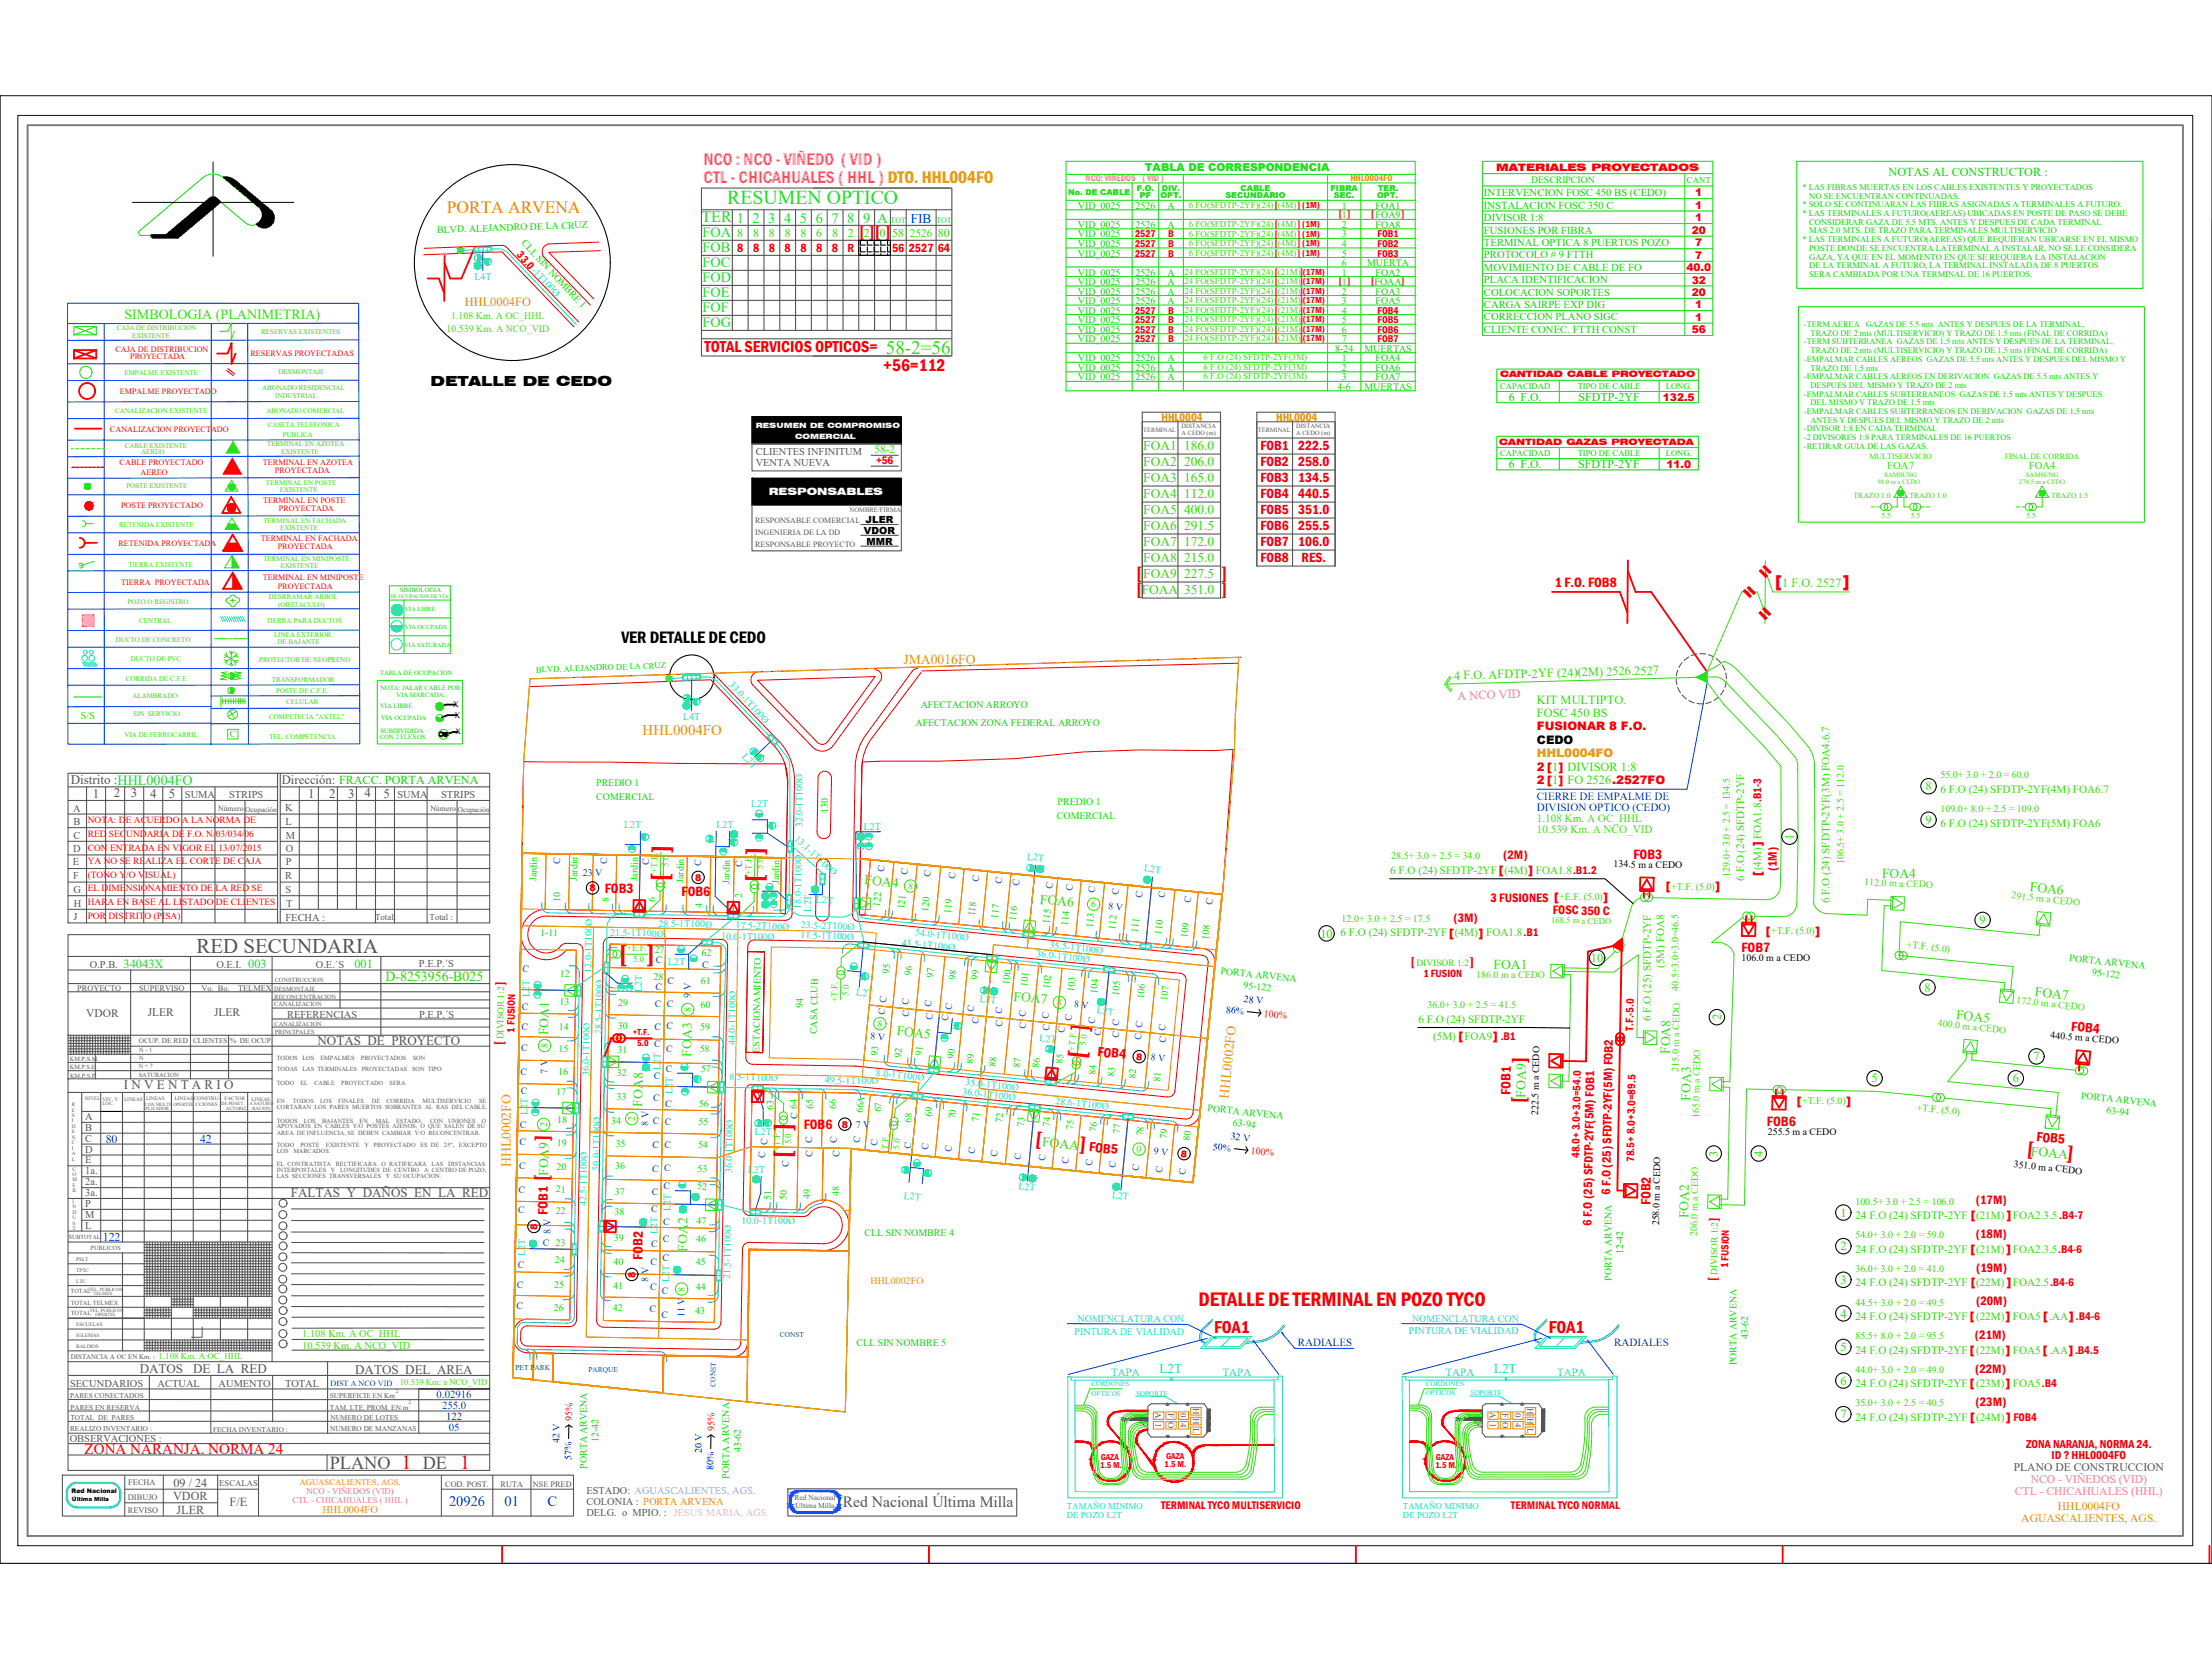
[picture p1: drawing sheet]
<svg xmlns="http://www.w3.org/2000/svg" width="1219mm" height="914mm" viewBox="0 0 1219 914" stroke-linecap="round" stroke-linejoin="round" font-family="sans-serif">
<defs><g id="words">
<g font-size="13.9" fill="#f00">
<text x="369" y="471" transform="rotate(-89 369 471)">]</text>
<text x="420" y="472" transform="rotate(-89 420 472)">]</text>
<text x="368" y="485" transform="rotate(-89 368 485)">[</text>
<text x="420" y="486" transform="rotate(-89 420 486)">[</text>
<text x="342" y="530">[</text>
<text x="356" y="530">]</text>
<text x="599" y="569" transform="rotate(-84 599 569)">]</text>
<text x="598" y="584" transform="rotate(-84 598 584)">[</text>
<text x="436" y="624" transform="rotate(-89 436 624)">]</text>
<text x="436" y="638" transform="rotate(-89 436 638)">[</text>
</g>
<text font-size="11.5" fill="#545454" x="108" y="525">RED SECUNDARIA</text>
<g font-size="11.1" fill="#f00">
<text x="841" y="586" transform="rotate(-89 841 586)">]</text>
<text x="841" y="608" transform="rotate(-89 841 608)">[</text>
<text x="302" y="629" transform="rotate(-89 302 629)">]</text>
<text x="571" y="631" transform="rotate(6 571 631)">[</text>
<text x="594" y="634" transform="rotate(6 594 634)">]</text>
<text x="1117" y="637" transform="rotate(6 1117 637)">[</text>
<text x="1139" y="639" transform="rotate(6 1139 639)">]</text>
<text x="302" y="651" transform="rotate(-89 302 651)">[</text>
<text x="661" y="720">DETALLE DE TERMINAL EN POZO TYCO</text>
</g>
<text font-size="10.9" fill="#00dd37" x="401" y="113">RESUMEN OPTICO</text>
<text font-size="10.5" fill="#37dd00" x="488" y="195">58-2=56</text>
<text font-size="10.1" fill="#545454" x="182" y="810">PLANO 1 DE 1</text>
<g font-size="10" fill="#f00">
<text x="626" y="319">[</text>
<text x="673" y="319">]</text>
<text x="626" y="328">[</text>
<text x="673" y="328">]</text>
</g>
<g font-size="9.7" fill="#f00">
<text x="669" y="735">FOA1</text>
<text x="854" y="735">FOA1</text>
</g>
<g font-size="9.6" fill="#f0f">
<text x="388" y="91">NCO : NCO - VIÑEDO ( VID )</text>
<text x="388" y="101">CTL - CHICAHUALES ( HHL ) DTO. HHL004FO</text>
</g>
<text font-size="9.6" fill="#ff7f00" x="246" y="117">PORTA ARVENA</text>
<text font-size="9.6" fill="#f00" x="487" y="204">+56=112</text>
<text font-size="9.4" x="342" y="354">VER DETALLE DE CEDO</text>
<g font-size="9.2" fill="#f00">
<text x="474" y="131">[ ]</text>
<text x="482" y="131">[ ]</text>
</g>
<g font-size="9.1" fill="#f00">
<text x="978" y="323">[</text>
<text x="1016" y="324">]</text>
</g>
<text font-size="8.9" fill="#f00" x="388" y="194">TOTAL SERVICIOS OPTICOS=</text>
<text font-size="8.8" fill="#00dd37" x="387" y="123">TER</text>
<text font-size="8.6" fill="#545454" x="465" y="831">Red Nacional Última Milla</text>
<text font-size="8.3" fill="#f00" x="47" y="802">ZONA NARANJA. NORMA 24</text>
<text font-size="8.2" fill="#dda500" x="354" y="405">HHL0004FO</text>
<g font-size="8" fill="#003fff">
<text x="247" y="830">20926</text>
<text x="278" y="830">01</text>
<text x="302" y="830">C</text>
</g>
<g font-size="7.9" fill="#00dd37">
<text x="406" y="123">1</text>
<text x="415" y="123">2</text>
<text x="423" y="123">3</text>
<text x="432" y="123">4</text>
<text x="441" y="123">5</text>
<text x="450" y="123">6</text>
<text x="458" y="123">7</text>
<text x="467" y="123">8</text>
<text x="476" y="123">9</text>
<text x="484" y="123">A</text>
<text x="387" y="131">FOA</text>
<text x="387" y="139">FOB</text>
<text x="387" y="147">FOC</text>
<text x="387" y="156">FOD</text>
<text x="387" y="164">FOE</text>
<text x="387" y="172">FOF</text>
<text x="387" y="180">FOG</text>
</g>
<g font-size="7.8" fill="#f00">
<text x="973" y="319" transform="rotate(-45 973 319)">II</text>
<text x="964" y="330" transform="rotate(-45 964 330)">II</text>
<text x="973" y="342" transform="rotate(-45 973 342)">II</text>
</g>
<text font-size="7.7" fill="#37dd00" x="69" y="176">SIMBOLOGIA (PLANIMETRIA)</text>
<text font-size="7.7" x="237" y="213">DETALLE DE CEDO</text>
<text font-size="7.7" fill="#259500" x="212" y="541">D-8253956-B025</text>
<g font-size="7.6" fill="#f00">
<text x="857" y="323">1 F.O. FOB8</text>
<text x="900" y="473">FOB3</text>
<text x="333" y="492">FOB3</text>
<text x="376" y="494">FOB6</text>
<text x="960" y="525">FOB7</text>
<text x="1141" y="568" transform="rotate(5 1141 568)">FOB4</text>
<text x="605" y="582" transform="rotate(6 605 582)">FOB4</text>
<text x="832" y="604" transform="rotate(-89 832 604)">FOB1</text>
<text x="443" y="622">FOB6</text>
<text x="974" y="621">FOB6</text>
<text x="1122" y="629" transform="rotate(6 1122 629)">FOB5</text>
<text x="600" y="634" transform="rotate(6 600 634)">FOB5</text>
<text x="910" y="664" transform="rotate(-89 910 664)">FOB2</text>
<text x="302" y="670" transform="rotate(-89 302 670)">FOB1</text>
<text x="354" y="695" transform="rotate(-89 354 695)">FOB2</text>
</g>
<g font-size="7.5" fill="#f00">
<text x="695" y="248">FOB1</text>
<text x="716" y="248">222.5</text>
<text x="695" y="257">FOB2</text>
<text x="716" y="257">258.0</text>
<text x="695" y="266">FOB3</text>
<text x="716" y="266">134.5</text>
<text x="695" y="275">FOB4</text>
<text x="716" y="275">440.5</text>
<text x="695" y="283">FOB5</text>
<text x="716" y="283">351.0</text>
<text x="695" y="292">FOB6</text>
<text x="716" y="292">255.5</text>
<text x="695" y="301">FOB7</text>
<text x="716" y="301">106.0</text>
<text x="695" y="310">FOB8</text>
<text x="717" y="310">RES.</text>
</g>
<g font-size="7.5" fill="#dda500">
<text x="498" y="366">JMA0016FO</text>
<text x="677" y="605" transform="rotate(-84 677 605)">HHL0002FO</text>
<text x="281" y="643" transform="rotate(-90 281 643)">HHL0002FO</text>
</g>
<g font-size="7.5" fill="#37dd00">
<text x="1037" y="484">FOA4</text>
<text x="476" y="487" transform="rotate(6 476 487)">FOA4</text>
<text x="1119" y="491" transform="rotate(6 1119 491)">FOA6</text>
<text x="573" y="498" transform="rotate(6 573 498)">FOA6</text>
<text x="823" y="534">FOA1</text>
<text x="558" y="552" transform="rotate(6 558 552)">FOA7</text>
<text x="1121" y="549" transform="rotate(6 1121 549)">FOA7</text>
<text x="1078" y="562" transform="rotate(6 1078 562)">FOA5</text>
<text x="302" y="571" transform="rotate(-89 302 571)">FOA1</text>
<text x="494" y="571" transform="rotate(6 494 571)">FOA5</text>
<text x="920" y="581" transform="rotate(-89 920 581)">FOA8</text>
<text x="381" y="582" transform="rotate(-89 381 582)">FOA3</text>
<text x="841" y="605" transform="rotate(-89 841 605)">FOA9</text>
<text x="354" y="610" transform="rotate(-89 354 610)">FOA8</text>
<text x="932" y="607" transform="rotate(-89 932 607)">FOA3</text>
<text x="574" y="632" transform="rotate(6 574 632)">FOAA</text>
<text x="1119" y="637" transform="rotate(6 1119 637)">FOAA</text>
<text x="302" y="648" transform="rotate(-89 302 648)">FOA9</text>
<text x="931" y="672" transform="rotate(-89 931 672)">FOA2</text>
<text x="379" y="690" transform="rotate(-89 379 690)">FOA2</text>
</g>
<text font-size="7.4" fill="#003fff" x="502" y="123">FIB</text>
<g font-size="7.4" fill="#37dd00">
<text x="630" y="248">FOA1</text>
<text x="653" y="248">186.0</text>
<text x="630" y="257">FOA2</text>
<text x="653" y="257">206.0</text>
<text x="630" y="266">FOA3</text>
<text x="653" y="266">165.0</text>
<text x="630" y="275">FOA4</text>
<text x="653" y="275">112.0</text>
<text x="630" y="283">FOA5</text>
<text x="653" y="283">400.0</text>
<text x="630" y="292">FOA6</text>
<text x="653" y="292">291.5</text>
<text x="630" y="301">FOA7</text>
<text x="653" y="301">172.0</text>
<text x="630" y="310">FOA8</text>
<text x="653" y="310">215.0</text>
<text x="630" y="319">FOA9</text>
<text x="653" y="319">227.5</text>
<text x="629" y="327">FOAA</text>
<text x="653" y="327">351.0</text>
</g>
<g font-size="7.3" fill="#0dd">
<text x="639" y="757">L2T</text>
<text x="823" y="757">L2T</text>
</g>
<g font-size="7.2" fill="#545454">
<text x="39" y="432">Distrito :HHL0004FO</text>
<text x="51" y="440">1</text>
<text x="63" y="439">2</text>
<text x="72" y="439">3</text>
<text x="83" y="440">4</text>
<text x="93" y="440">5</text>
<text x="170" y="440">1</text>
<text x="181" y="440">2</text>
<text x="192" y="440">3</text>
<text x="201" y="440">4</text>
<text x="211" y="440">5</text>
<text x="175" y="576">NOTAS DE PROYECTO</text>
<text x="68" y="600">I N V E N T A R I O</text>
<text x="160" y="660">FALTAS Y DAÑOS EN LA RED</text>
<text x="77" y="757">DATOS</text>
<text x="106" y="757">DE LA RED</text>
<text x="196" y="757">DATOS DEL AREA</text>
</g>
<g font-size="7.1" fill="#f00">
<text x="778" y="532">[</text>
<text x="810" y="532">]</text>
<text x="278" y="544" transform="rotate(-89 278 544)">]</text>
<text x="277" y="576" transform="rotate(-89 277 576)">[</text>
<text x="947" y="674" transform="rotate(-89 947 674)">]</text>
<text x="946" y="706" transform="rotate(-89 946 706)">[</text>
</g>
<text font-size="7" fill="#545454" x="155" y="432">Dirección: FRACC. PORTA ARVENA</text>
<g font-size="6.9" fill="#f00">
<text x="829" y="474">(2M)</text>
<text x="979" y="480" transform="rotate(-90 979 480)">(1M)</text>
<text x="821" y="497">3 FUSIONES [</text>
<text x="801" y="508">(3M)</text>
<text x="856" y="504">FOSC 350 C</text>
<text x="888" y="658" transform="rotate(-89 888 658)">6 F.O (25) SFDTP-2YF(5M) FOB2</text>
<text x="1089" y="664">(17M)</text>
<text x="877" y="676" transform="rotate(-89 877 676)">6 F.O (25) SFDTP-2YF(5M) FOB1</text>
<text x="1089" y="682">(18M)</text>
<text x="1089" y="701">(19M)</text>
<text x="1089" y="719">(20M)</text>
<text x="1089" y="738">(21M)</text>
<text x="1089" y="756">(22M)</text>
<text x="1089" y="775">(23M)</text>
</g>
<text font-size="6.8" fill="#dda500" x="256" y="169">HHL0004FO</text>
<text font-size="6.8" fill="#5cb800" x="982" y="324">1 F.O. 2527</text>
<g font-size="6.8" fill="#37dd00">
<text x="801" y="375" transform="rotate(-2 801 375)">4 F.O. AFDTP-2YF (24)(2M) 2526.2527</text>
<text x="847" y="388">KIT MULTIPTO.</text>
<text x="847" y="395">FOSC 450 BS</text>
<text x="1061" y="436">8</text>
<text x="1061" y="454">9</text>
<text x="989" y="463" transform="rotate(-89 989 463)">1</text>
<text x="1091" y="509">9</text>
<text x="728" y="517">10</text>
<text x="877" y="530">10</text>
<text x="1061" y="547">8</text>
<text x="949" y="562" transform="rotate(-89 949 562)">2</text>
<text x="1121" y="584">7</text>
<text x="1031" y="597">5</text>
<text x="1109" y="597">6</text>
<text x="947" y="638" transform="rotate(-89 947 638)">3</text>
<text x="972" y="638" transform="rotate(-89 972 638)">4</text>
<text x="1014" y="671">1</text>
<text x="1014" y="689">2</text>
<text x="1014" y="708">3</text>
<text x="1014" y="726">4</text>
<text x="1014" y="745">5</text>
<text x="1014" y="763">6</text>
<text x="1014" y="782">7</text>
</g>
<text font-size="6.8" fill="#f0f" x="803" y="386" transform="rotate(-2 803 386)">A NCO VID</text>
<g font-size="6.8" fill="#00dd37">
<text x="68" y="533">34043X</text>
<text x="137" y="533">003</text>
<text x="195" y="533">001</text>
</g>
<text font-size="6.8" fill="#545454" x="126" y="830">F/E</text>
<text font-size="6.7" fill="#0d0" x="1041" y="97">NOTAS AL CONSTRUCTOR :</text>
<g font-size="6.7" fill="#f00">
<text x="406" y="139">8</text>
<text x="415" y="139">8</text>
<text x="424" y="139">8</text>
<text x="432" y="139">8</text>
<text x="441" y="139">8</text>
<text x="450" y="139">8</text>
<text x="459" y="139">8</text>
<text x="467" y="139">R</text>
<text x="492" y="139">56</text>
<text x="501" y="139">2527</text>
<text x="517" y="139">64</text>
</g>
<g font-size="6.7" fill="#545454">
<text x="96" y="820">09 / 24</text>
<text x="95" y="827">VDOR</text>
<text x="97" y="834">JLER</text>
</g>
<g font-size="6.6" fill="#37dd00">
<text x="406" y="131">8</text>
<text x="415" y="131">8</text>
<text x="424" y="131">8</text>
<text x="433" y="131">8</text>
<text x="441" y="131">8</text>
<text x="450" y="131">6</text>
<text x="459" y="131">8</text>
<text x="467" y="131">2</text>
<text x="476" y="131">2</text>
<text x="485" y="131">0</text>
<text x="492" y="131">58</text>
<text x="517" y="131">80</text>
</g>
<g font-size="6.6" fill="#0d0">
<text x="870" y="221">SFDTP-2YF</text>
<text x="870" y="258">SFDTP-2YF</text>
</g>
<g font-size="6.5" fill="#0d0">
<text x="832" y="221">6 F.O.</text>
<text x="832" y="258">6 F.O.</text>
</g>
<g font-size="6.5" fill="#f00">
<text x="847" y="403">FUSIONAR 8 F.O.</text>
<text x="847" y="425">2 [1] DIVISOR 1:8</text>
<text x="847" y="432">2 [1] FO 2526.2527FO</text>
<text x="971" y="483" transform="rotate(-90 971 483)">[(4M)] FOA1.8.B1-3</text>
<text x="918" y="491">[</text>
<text x="946" y="491">]</text>
<text x="884" y="497">]</text>
<text x="973" y="515">[</text>
<text x="1001" y="515">]</text>
<text x="990" y="609">[</text>
<text x="1018" y="609">]</text>
<text x="1117" y="798">ZONA NARANJA, NORMA 24.</text>
<text x="1131" y="804">ID ? HHL0004FO</text>
</g>
<text font-size="6.5" x="847" y="410">CEDO</text>
<text font-size="6.5" fill="#dda500" x="847" y="417">HHL0004FO</text>
<g font-size="6.5" fill="#003fff">
<text x="58" y="630">80</text>
<text x="110" y="630">42</text>
<text x="57" y="684">122</text>
</g>
<text font-size="6.4" fill="#545454" x="1110" y="811">PLANO DE CONSTRUCCION</text>
<g font-size="6.4" fill="#f0f">
<text x="1119" y="817">NCO - VIÑEDOS (VID)</text>
<text x="1111" y="824">CTL - CHICAHUALES (HHL)</text>
</g>
<g font-size="6.4" fill="#dda500">
<text x="1134" y="832">HHL0004FO</text>
<text x="1114" y="839">AGUASCALIENTES, AGS.</text>
</g>
<g font-size="6.3" fill="#dda500">
<text x="640" y="232">HHL0004</text>
<text x="703" y="232">HHL0004</text>
</g>
<g font-size="6.3" fill="#f00">
<text x="483" y="256">+56</text>
<text x="640" y="832">TERMINAL TYCO MULTISERVICIO</text>
<text x="833" y="832">TERMINAL TYCO NORMAL</text>
</g>
<g font-size="6.3" fill="#545454">
<text x="48" y="561">VDOR</text>
<text x="81" y="560">JLER</text>
<text x="118" y="560">JLER</text>
</g>
<g font-size="6.2" fill="#37dd00">
<text x="501" y="130">2526</text>
<text x="482" y="250">58-2</text>
<text x="1070" y="437">6 F.O (24) SFDTP-2YF(4M) FOA6.7</text>
<text x="1070" y="456">6 F.O (24) SFDTP-2YF(5M) FOA6</text>
<text x="766" y="482">6 F.O (24) SFDTP-2YF [(4M)] FOA1.8.B1.2</text>
<text x="961" y="485" transform="rotate(-90 961 485)">6 F.O (24) SFDTP-2YF</text>
<text x="1008" y="498" transform="rotate(-90 1008 498)">6 F.O (24) SFDTP-2YF(3M) FOA4.6.7</text>
<text x="739" y="516">6 F.O (24) SFDTP-2YF [(4M)] FOA1.8.B1</text>
<text x="917" y="533" transform="rotate(-90 917 533)">(5M) FOA8</text>
<text x="782" y="564">6 F.O (24) SFDTP-2YF</text>
<text x="910" y="563" transform="rotate(-90 910 563)">6 F.O (25) SFDTP-2YF</text>
<text x="790" y="573">(5M) [FOA9] .B1</text>
<text x="1023" y="672">24 F.O (24) SFDTP-2YF [(21M) ]FOA2.3.5.B4-7</text>
<text x="1023" y="691">24 F.O (24) SFDTP-2YF [(21M) ]FOA2.3.5.B4-6</text>
<text x="1023" y="709">24 F.O (24) SFDTP-2YF [(22M) ]FOA2.5.B4-6</text>
<text x="1023" y="728">24 F.O (24) SFDTP-2YF [(22M)] FOA5 [.AA] .B4-6</text>
<text x="1023" y="746">24 F.O (24) SFDTP-2YF [(22M)] FOA5 [.AA].B4.5</text>
<text x="1023" y="765">24 F.O (24) SFDTP-2YF [(23M)] FOA5.B4</text>
<text x="1023" y="783">24 F.O (24) SFDTP-2YF [(24M)] FOB4</text>
</g>
<g font-size="6.2" fill="#003fff">
<text x="847" y="441">CIERRE DE EMPALME DE</text>
<text x="847" y="447">DIVISION OPTICO (CEDO)</text>
</g>
<g font-size="6.2" fill="#5cb800">
<text x="847" y="453">1.108 Km. A OC_HHL</text>
<text x="847" y="459">10.539 Km. A NCO_VID</text>
</g>
<g font-size="6.1" fill="#f00">
<text x="285" y="141" transform="rotate(47 285 141)">33.0-1T100Ø</text>
<text x="900" y="568" transform="rotate(-89 900 568)">T.F.-5.0</text>
<text x="871" y="638" transform="rotate(-89 871 638)">48.0+ 3.0+3.0=54.0</text>
<text x="901" y="640" transform="rotate(-89 901 640)">78.5+ 8.0+3.0=89.5</text>
</g>
<g font-size="6.1" fill="#003fff">
<text x="715" y="742">RADIALES</text>
<text x="890" y="742">RADIALES</text>
</g>
<g font-size="6.1" fill="#0dd">
<text x="612" y="758">TAPA</text>
<text x="674" y="758">TAPA</text>
<text x="797" y="758">TAPA</text>
<text x="858" y="758">TAPA</text>
</g>
<g font-size="5.9" fill="#0d0">
<text x="631" y="94">TABLA DE CORRESPONDENCIA</text>
<text x="818" y="108">INTERVENCION FOSC 450 BS (CEDO)</text>
<text x="818" y="115">INSTALACION FOSC 350 C</text>
<text x="818" y="122">DIVISOR 1:8</text>
<text x="818" y="129">FUSIONES POR FIBRA</text>
<text x="818" y="136">TERMINAL OPTICA 8 PUERTOS POZO</text>
<text x="818" y="142">PROTOCOLO # 9 FTTH</text>
<text x="818" y="149">MOVIMIENTO DE CABLE DE FO</text>
<text x="818" y="156">PLACA IDENTIFICACION</text>
<text x="818" y="163">COLOCACION SOPORTES</text>
<text x="818" y="170">CARGA SAIRPE EXP DIG</text>
<text x="818" y="177">CORRECCION PLANO SIGC</text>
<text x="818" y="183">CLIENTE CONEC. FTTH CONST</text>
</g>
<g font-size="5.9" fill="#37dd00">
<text x="1040" y="259">FOA7</text>
<text x="1118" y="259">FOA4</text>
</g>
<g font-size="5.9" fill="#f00">
<text x="785" y="538">1 FUSION</text>
<text x="284" y="569" transform="rotate(-89 284 569)">1 FUSION</text>
<text x="953" y="699" transform="rotate(-89 953 699)">1 FUSION</text>
</g>
<g font-size="5.9" fill="#003fff">
<text x="241" y="770">0.02916</text>
<text x="244" y="776">255.0</text>
<text x="246" y="783">122</text>
<text x="247" y="789">05</text>
</g>
<g font-size="5.8" fill="#f00">
<text x="934" y="108">1</text>
<text x="934" y="115">1</text>
<text x="934" y="122">1</text>
<text x="932" y="129">20</text>
<text x="934" y="136">7</text>
<text x="934" y="143">7</text>
<text x="930" y="150">40.0</text>
<text x="932" y="156">32</text>
<text x="932" y="163">20</text>
<text x="934" y="170">1</text>
<text x="934" y="177">1</text>
<text x="932" y="184">56</text>
<text x="917" y="221">132.5</text>
<text x="919" y="258">11.0</text>
</g>
<text font-size="5.8" fill="#37dd00" x="44" y="396">S/S</text>
<g font-size="5.8" fill="#545454">
<text x="102" y="440">SUMA</text>
<text x="126" y="440">STRIPS</text>
<text x="219" y="440">SUMA</text>
<text x="243" y="440">STRIPS</text>
<text x="40" y="447">A</text>
<text x="157" y="447">K</text>
<text x="40" y="454">B</text>
<text x="157" y="454">L</text>
<text x="41" y="462">C</text>
<text x="158" y="462">M</text>
<text x="40" y="470">D</text>
<text x="158" y="470">O</text>
<text x="40" y="477">E</text>
<text x="158" y="477">P</text>
<text x="40" y="485">F</text>
<text x="157" y="485">R</text>
<text x="157" y="492">S</text>
<text x="41" y="492">G</text>
<text x="41" y="500">H</text>
<text x="158" y="500">T</text>
<text x="41" y="507">J</text>
<text x="157" y="507">FECHA :</text>
<text x="49" y="533">O.P.B.</text>
<text x="119" y="533">O.E.I.</text>
<text x="174" y="533">O.E.´S</text>
<text x="231" y="533">P.E.P.´S</text>
<text x="158" y="561">REFERENCIAS</text>
<text x="231" y="561">P.E.P.´S</text>
<text x="47" y="617">A</text>
<text x="47" y="623">B</text>
<text x="47" y="629">C</text>
<text x="47" y="635">D</text>
<text x="47" y="641">E</text>
<text x="47" y="647">1a.</text>
<text x="47" y="653">2a.</text>
<text x="47" y="659">3a.</text>
<text x="47" y="665">P</text>
<text x="47" y="671">M</text>
<text x="47" y="677">L</text>
<text x="39" y="764">SECUNDARIOS</text>
<text x="87" y="765">ACTUAL</text>
<text x="120" y="765">AUMENTO</text>
<text x="157" y="765">TOTAL</text>
<text x="38" y="795">OBSERVACIONES :</text>
<text x="323" y="829">COLONIA : PORTA ARVENA</text>
<text x="323" y="836">DELG. o MPIO. : JESUS MARIA, AGS</text>
</g>
<text font-size="5.7" fill="#f00" x="825" y="94">MATERIALES PROYECTADOS</text>
<g font-size="5.7" fill="#545454">
<text x="417" y="251">CLIENTES INFINITUM</text>
<text x="417" y="257">VENTA NUEVA</text>
<text x="323" y="823">ESTADO: AGUASCALIENTES, AGS.</text>
</g>
<g font-size="5.7" fill="#5cb800">
<text x="167" y="737">1.108 Km. A OC_HHL</text>
<text x="167" y="743">10.539 Km. A NCO_VID</text>
</g>
<text font-size="5.7" fill="#dda500" x="178" y="834">HHL0004FO</text>
<g font-size="5.6" fill="#f00">
<text x="626" y="131">2527</text>
<text x="644" y="131">B</text>
<text x="759" y="131">FOB1</text>
<text x="626" y="136">2527</text>
<text x="644" y="136">B</text>
<text x="759" y="136">FOB2</text>
<text x="626" y="141">2527</text>
<text x="644" y="141">B</text>
<text x="759" y="141">FOB3</text>
<text x="626" y="173">2527</text>
<text x="644" y="173">B</text>
<text x="759" y="173">FOB4</text>
<text x="626" y="178">2527</text>
<text x="644" y="178">B</text>
<text x="759" y="178">FOB5</text>
<text x="626" y="183">2527</text>
<text x="644" y="183">B</text>
<text x="759" y="183">FOB6</text>
<text x="626" y="189">2527</text>
<text x="644" y="189">B</text>
<text x="759" y="189">FOB7</text>
</g>
<g font-size="5.5" fill="#0d0">
<text x="594" y="115">VID_0025</text>
<text x="626" y="115">2526</text>
<text x="643" y="115">A</text>
<text x="740" y="115">1</text>
<text x="758" y="115">FOA1</text>
<text x="594" y="126">VID_0025</text>
<text x="626" y="126">2526</text>
<text x="643" y="126">A</text>
<text x="740" y="126">2</text>
<text x="758" y="126">FOA8</text>
<text x="241" y="128" transform="rotate(-2 241 128)">BLVD. ALEJANDRO DE LA CRUZ</text>
<text x="594" y="131">VID_0025</text>
<text x="740" y="131">3</text>
<text x="287" y="134" transform="rotate(47 287 134)">CLL SIN NOMBRE 1</text>
<text x="594" y="136">VID_0025</text>
<text x="740" y="136">4</text>
<text x="594" y="141">VID_0025</text>
<text x="740" y="141">5</text>
<text x="740" y="147">6</text>
<text x="754" y="147">MUERTA</text>
<text x="594" y="152">VID_0025</text>
<text x="626" y="152">2526</text>
<text x="643" y="152">A</text>
<text x="740" y="152">1</text>
<text x="758" y="152">FOA2</text>
<text x="594" y="157">VID_0025</text>
<text x="626" y="157">2526</text>
<text x="643" y="157">A</text>
<text x="594" y="162">VID_0025</text>
<text x="594" y="168">VID_0025</text>
<text x="626" y="162">2526</text>
<text x="626" y="168">2526</text>
<text x="643" y="162">A</text>
<text x="643" y="168">A</text>
<text x="740" y="162">2</text>
<text x="740" y="168">3</text>
<text x="758" y="162">FOA3</text>
<text x="758" y="168">FOA5</text>
<text x="594" y="173">VID_0025</text>
<text x="740" y="173">4</text>
<text x="594" y="178">VID_0025</text>
<text x="740" y="178">5</text>
<text x="594" y="183">VID_0025</text>
<text x="740" y="183">6</text>
<text x="594" y="189">VID_0025</text>
<text x="740" y="189">7</text>
<text x="736" y="194">8-24</text>
<text x="752" y="194">MUERTAS</text>
<text x="594" y="199">VID_0025</text>
<text x="626" y="199">2526</text>
<text x="643" y="199">A</text>
<text x="740" y="199">1</text>
<text x="758" y="199">FOA4</text>
<text x="594" y="204">VID_0025</text>
<text x="594" y="210">VID_0025</text>
<text x="626" y="204">2526</text>
<text x="626" y="210">2526</text>
<text x="643" y="204">A</text>
<text x="643" y="210">A</text>
<text x="740" y="204">2</text>
<text x="740" y="210">3</text>
<text x="758" y="204">FOA6</text>
<text x="758" y="210">FOA7</text>
<text x="737" y="215">4-6</text>
<text x="752" y="215">MUERTAS</text>
<text x="507" y="390">AFECTACION ARROYO</text>
<text x="505" y="400">AFECTACION ZONA FEDERAL ARROYO</text>
<text x="329" y="433">PREDIO 1</text>
<text x="329" y="441">COMERCIAL</text>
<text x="583" y="444">PREDIO 1</text>
<text x="456" y="448" transform="rotate(-90 456 448)">130</text>
<text x="583" y="451">COMERCIAL</text>
<text x="296" y="486" transform="rotate(-89 296 486)">Jardin</text>
<text x="318" y="485" transform="rotate(-89 318 485)">Jardin</text>
<text x="351" y="486" transform="rotate(-89 351 486)">Jardin</text>
<text x="377" y="487" transform="rotate(-89 377 487)">Jardin</text>
<text x="402" y="487" transform="rotate(-89 402 487)">Jardin</text>
<text x="429" y="487" transform="rotate(-89 429 487)">Jardin</text>
<text x="309" y="497" transform="rotate(-89 309 497)">10</text>
<text x="336" y="497" transform="rotate(-89 336 497)">8</text>
<text x="361" y="497" transform="rotate(-89 361 497)">6</text>
<text x="409" y="495" transform="rotate(-89 409 495)">2</text>
<text x="387" y="500" transform="rotate(-88 387 500)">4</text>
<text x="485" y="500" transform="rotate(-84 485 500)">122</text>
<text x="498" y="501" transform="rotate(-84 498 501)">121</text>
<text x="512" y="503" transform="rotate(-84 512 503)">120</text>
<text x="524" y="504" transform="rotate(-84 524 504)">119</text>
<text x="537" y="505" transform="rotate(-84 537 505)">118</text>
<text x="550" y="506" transform="rotate(-84 550 506)">117</text>
<text x="560" y="507" transform="rotate(-84 560 507)">116</text>
<text x="578" y="509" transform="rotate(-84 578 509)">115</text>
<text x="298" y="516" transform="rotate(1 298 516)">1-11</text>
<text x="589" y="510" transform="rotate(-84 589 510)">114</text>
<text x="602" y="512" transform="rotate(-84 602 512)">113</text>
<text x="615" y="513" transform="rotate(-84 615 513)">112</text>
<text x="627" y="514" transform="rotate(-84 627 514)">111</text>
<text x="640" y="515" transform="rotate(-84 640 515)">110</text>
<text x="655" y="517" transform="rotate(-84 655 517)">109</text>
<text x="666" y="518" transform="rotate(-84 666 518)">108</text>
<text x="361" y="525" transform="rotate(1 361 525)">27</text>
<text x="387" y="527" transform="rotate(1 387 527)">62</text>
<text x="1141" y="530" transform="rotate(6 1141 530)">PORTA ARVENA</text>
<text x="309" y="538" transform="rotate(1 309 538)">12</text>
<text x="490" y="537" transform="rotate(-84 490 537)">95</text>
<text x="502" y="538" transform="rotate(-84 502 538)">96</text>
<text x="514" y="539" transform="rotate(-84 514 539)">97</text>
<text x="539" y="540" transform="rotate(-84 539 540)">99</text>
<text x="673" y="537" transform="rotate(6 673 537)">PORTA ARVENA</text>
<text x="1153" y="538" transform="rotate(6 1153 538)">95-122</text>
<text x="360" y="540" transform="rotate(1 360 540)">28</text>
<text x="386" y="542" transform="rotate(1 386 542)">61</text>
<text x="527" y="540" transform="rotate(-84 527 540)">98</text>
<text x="556" y="543" transform="rotate(-84 556 543)">100</text>
<text x="566" y="544" transform="rotate(-84 566 544)">101</text>
<text x="579" y="545" transform="rotate(-84 579 545)">102</text>
<text x="685" y="545" transform="rotate(6 685 545)">95-122</text>
<text x="592" y="547" transform="rotate(-84 592 547)">103</text>
<text x="605" y="548" transform="rotate(-84 605 548)">104</text>
<text x="617" y="549" transform="rotate(-84 617 549)">105</text>
<text x="630" y="550" transform="rotate(-84 630 550)">106</text>
<text x="643" y="552" transform="rotate(-84 643 552)">107</text>
<text x="308" y="554" transform="rotate(1 308 554)">13</text>
<text x="341" y="555" transform="rotate(1 341 555)">29</text>
<text x="386" y="556" transform="rotate(1 386 556)">60</text>
<text x="443" y="556" transform="rotate(-89 443 556)">94</text>
<text x="308" y="568" transform="rotate(1 308 568)">14</text>
<text x="340" y="567" transform="rotate(1 340 567)">30</text>
<text x="386" y="568" transform="rotate(1 386 568)">59</text>
<text x="450" y="570" transform="rotate(-89 450 570)">CASA CLUB</text>
<text x="308" y="580" transform="rotate(1 308 580)">15</text>
<text x="340" y="580" transform="rotate(1 340 580)">31</text>
<text x="386" y="580" transform="rotate(1 386 580)">58</text>
<text x="419" y="580" transform="rotate(-89 419 580)">ESTACIONAMIENTO</text>
<text x="484" y="582" transform="rotate(-84 484 582)">93</text>
<text x="497" y="583" transform="rotate(-84 497 583)">92</text>
<text x="508" y="582" transform="rotate(-84 508 582)">91</text>
<text x="526" y="584" transform="rotate(-84 526 584)">90</text>
<text x="536" y="587" transform="rotate(-84 536 587)">89</text>
<text x="586" y="587" transform="rotate(-84 586 587)">85</text>
<text x="308" y="593" transform="rotate(1 308 593)">16</text>
<text x="340" y="593" transform="rotate(1 340 593)">32</text>
<text x="386" y="591" transform="rotate(1 386 591)">57</text>
<text x="549" y="588" transform="rotate(-84 549 588)">88</text>
<text x="562" y="589" transform="rotate(-84 562 589)">87</text>
<text x="573" y="589" transform="rotate(-84 573 589)">86</text>
<text x="604" y="592" transform="rotate(-84 604 592)">84</text>
<text x="614" y="593" transform="rotate(-84 614 593)">83</text>
<text x="626" y="595" transform="rotate(-84 626 595)">82</text>
<text x="639" y="596" transform="rotate(-84 639 596)">81</text>
<text x="307" y="604" transform="rotate(1 307 604)">17</text>
<text x="1147" y="606" transform="rotate(6 1147 606)">PORTA ARVENA</text>
<text x="340" y="606" transform="rotate(1 340 606)">33</text>
<text x="385" y="610" transform="rotate(1 385 610)">56</text>
<text x="448" y="611" transform="rotate(-89 448 611)">65</text>
<text x="461" y="611" transform="rotate(-89 461 611)">66</text>
<text x="426" y="612" transform="rotate(-89 426 612)">63</text>
<text x="475" y="614" transform="rotate(-84 475 614)">66A</text>
<text x="486" y="613" transform="rotate(-84 486 613)">67</text>
<text x="514" y="616" transform="rotate(-84 514 616)">69</text>
<text x="526" y="617" transform="rotate(-84 526 617)">70</text>
<text x="665" y="612" transform="rotate(6 665 612)">PORTA ARVENA</text>
<text x="1161" y="614" transform="rotate(6 1161 614)">63-94</text>
<text x="307" y="619" transform="rotate(1 307 619)">18</text>
<text x="337" y="620" transform="rotate(1 337 620)">34</text>
<text x="385" y="620" transform="rotate(1 385 620)">55</text>
<text x="502" y="619" transform="rotate(-84 502 619)">68</text>
<text x="539" y="618" transform="rotate(-84 539 618)">71</text>
<text x="552" y="619" transform="rotate(-84 552 619)">72</text>
<text x="564" y="621" transform="rotate(-84 564 621)">73</text>
<text x="578" y="621" transform="rotate(-84 578 621)">74</text>
<text x="591" y="623" transform="rotate(-84 591 623)">75</text>
<text x="604" y="624" transform="rotate(-84 604 624)">76</text>
<text x="679" y="620" transform="rotate(6 679 620)">63-94</text>
<text x="617" y="625" transform="rotate(-84 617 625)">77</text>
<text x="630" y="626" transform="rotate(-84 630 626)">78</text>
<text x="643" y="628" transform="rotate(-84 643 628)">79</text>
<text x="656" y="629" transform="rotate(-84 656 629)">80</text>
<text x="307" y="631" transform="rotate(1 307 631)">19</text>
<text x="339" y="632" transform="rotate(1 339 632)">35</text>
<text x="385" y="633" transform="rotate(1 385 633)">54</text>
<text x="307" y="645" transform="rotate(1 307 645)">20</text>
<text x="339" y="644" transform="rotate(1 339 644)">36</text>
<text x="384" y="646" transform="rotate(1 384 646)">53</text>
<text x="306" y="657" transform="rotate(1 306 657)">21</text>
<text x="339" y="659" transform="rotate(1 339 659)">37</text>
<text x="384" y="656" transform="rotate(1 384 656)">52</text>
<text x="462" y="659" transform="rotate(-89 462 659)">48</text>
<text x="425" y="662" transform="rotate(-89 425 662)">51</text>
<text x="434" y="662" transform="rotate(-89 434 662)">50</text>
<text x="446" y="661" transform="rotate(-89 446 661)">49</text>
<text x="306" y="669" transform="rotate(1 306 669)">22</text>
<text x="339" y="670" transform="rotate(1 339 670)">38</text>
<text x="384" y="675" transform="rotate(1 384 675)">47</text>
<text x="338" y="684" transform="rotate(1 338 684)">39</text>
<text x="476" y="681">CLL SIN NOMBRE 4</text>
<text x="384" y="684" transform="rotate(1 384 684)">46</text>
<text x="895" y="691" transform="rotate(-90 895 691)">12-42</text>
<text x="306" y="696" transform="rotate(1 306 696)">24</text>
<text x="338" y="697" transform="rotate(1 338 697)">40</text>
<text x="384" y="697" transform="rotate(1 384 697)">45</text>
<text x="888" y="706" transform="rotate(-90 888 706)">PORTA ARVENA</text>
<text x="306" y="710" transform="rotate(1 306 710)">25</text>
<text x="338" y="710" transform="rotate(1 338 710)">41</text>
<text x="384" y="711" transform="rotate(1 384 711)">44</text>
<text x="305" y="722" transform="rotate(1 305 722)">26</text>
<text x="338" y="722" transform="rotate(1 338 722)">42</text>
<text x="383" y="724" transform="rotate(1 383 724)">43</text>
<text x="964" y="738" transform="rotate(-90 964 738)">43-62</text>
<text x="472" y="742">CLL SIN NOMBRE 5</text>
<text x="957" y="753" transform="rotate(-90 957 753)">PORTA ARVENA</text>
<text x="330" y="795" transform="rotate(-90 330 795)">12-42</text>
<text x="408" y="800" transform="rotate(-90 408 800)">43-62</text>
<text x="323" y="810" transform="rotate(-90 323 810)">PORTA ARVENA</text>
<text x="402" y="815" transform="rotate(-90 402 815)">PORTA ARVENA</text>
</g>
<g font-size="5.5" fill="#0dd">
<text x="261" y="154">L4T</text>
<text x="402" y="377" transform="rotate(47 402 377)">33.0-1T100Ø</text>
<text x="377" y="397">L4T</text>
<text x="409" y="417" transform="rotate(46 409 417)">L2T</text>
<text x="414" y="445">L2T</text>
<text x="344" y="457">L2T</text>
<text x="395" y="456">L2T</text>
<text x="442" y="456" transform="rotate(-90 442 456)">32.0-1T100Ø</text>
<text x="476" y="458">L2T</text>
<text x="438" y="463" transform="rotate(42 438 463)">13.1-1T100Ø</text>
<text x="566" y="474" transform="rotate(6 566 474)">L2T</text>
<text x="630" y="480" transform="rotate(6 630 480)">L2T</text>
<text x="450" y="498" transform="rotate(1 450 498)">L2T</text>
<text x="441" y="501" transform="rotate(-89 441 501)">18.0-1T100Ø</text>
<text x="447" y="502" transform="rotate(-90 447 502)">L2T</text>
<text x="336" y="516" transform="rotate(1 336 516)">21.5-1T100Ø</text>
<text x="363" y="511" transform="rotate(1 363 511)">28.5-1T100Ø</text>
<text x="405" y="512" transform="rotate(2 405 512)">17.5-2T100Ø</text>
<text x="441" y="512" transform="rotate(2 441 512)">23.5-2T100Ø</text>
<text x="504" y="516" transform="rotate(6 504 516)">54.0-1T100Ø</text>
<text x="397" y="518" transform="rotate(1 397 518)">10.0-1T100Ø</text>
<text x="441" y="517" transform="rotate(2 441 517)">11.5-1T100Ø</text>
<text x="497" y="521" transform="rotate(6 497 521)">43.5-1T100Ø</text>
<text x="571" y="527" transform="rotate(6 571 527)">36.0-1T100Ø</text>
<text x="578" y="523" transform="rotate(6 578 523)">35.5-1T100Ø</text>
<text x="368" y="532">L2T</text>
<text x="326" y="536" transform="rotate(-89 326 536)">12.0-1T100Ø</text>
<text x="292" y="550" transform="rotate(-90 292 550)">L2T</text>
<text x="354" y="547" transform="rotate(-90 354 547)">L2T</text>
<text x="472" y="548" transform="rotate(6 472 548)">L2T</text>
<text x="540" y="552" transform="rotate(6 540 552)">L2T</text>
<text x="604" y="559" transform="rotate(6 604 559)">L2T</text>
<text x="332" y="570" transform="rotate(-89 332 570)">28.5-1T100Ø</text>
<text x="405" y="576" transform="rotate(-89 405 576)">44.0-1T100Ø</text>
<text x="573" y="574" transform="rotate(6 573 574)">L2T</text>
<text x="325" y="593" transform="rotate(-89 325 593)">36.0-1T100Ø</text>
<text x="364" y="590" transform="rotate(-90 364 590)">L2T</text>
<text x="483" y="593" transform="rotate(6 483 593)">8.0-1T100Ø</text>
<text x="402" y="595" transform="rotate(1 402 595)">8.5-1T100Ø</text>
<text x="455" y="597" transform="rotate(1 455 597)">49.5-1T100Ø</text>
<text x="532" y="598" transform="rotate(6 532 598)">35.0-1T100Ø</text>
<text x="371" y="603" transform="rotate(-90 371 603)">L2T</text>
<text x="530" y="603" transform="rotate(6 530 603)">36.0-1T100Ø</text>
<text x="582" y="608" transform="rotate(6 582 608)">28.6-1T100Ø</text>
<text x="291" y="614" transform="rotate(-90 291 614)">L2T</text>
<text x="416" y="626">L2T</text>
<text x="330" y="645" transform="rotate(-89 330 645)">50.0-1T100Ø</text>
<text x="403" y="647" transform="rotate(-89 403 647)">36.0-1T100Ø</text>
<text x="412" y="646" transform="rotate(1 412 646)">L2T</text>
<text x="561" y="655" transform="rotate(6 561 655)">L2T</text>
<text x="323" y="665" transform="rotate(-89 323 665)">42.5-1T100Ø</text>
<text x="498" y="661" transform="rotate(6 498 661)">L2T</text>
<text x="613" y="660" transform="rotate(6 613 660)">L2T</text>
<text x="369" y="668" transform="rotate(-90 369 668)">L2T</text>
<text x="409" y="675">10.0-1T100Ø</text>
<text x="362" y="680" transform="rotate(-90 362 680)">L2T</text>
<text x="289" y="692" transform="rotate(-90 289 692)">L2T</text>
<text x="369" y="707" transform="rotate(-90 369 707)">L2T</text>
<text x="402" y="705" transform="rotate(-89 402 705)">21.5-1T100Ø</text>
<text x="594" y="729">NOMENCLATURA CON</text>
<text x="778" y="729">NOMENCLATURA CON</text>
<text x="592" y="736">PINTURA DE VIALIDAD</text>
<text x="777" y="736">PINTURA DE VIALIDAD</text>
</g>
<g font-size="5.5" fill="#5cb800">
<text x="249" y="176">1.108 Km. A OC_HHL</text>
<text x="246" y="183">10.539 Km. A NCO_VID</text>
<text x="1028" y="488" transform="rotate(2 1028 488)">112.0 m a CEDO</text>
<text x="1109" y="495" transform="rotate(6 1109 495)">291.5 m a CEDO</text>
<text x="814" y="539">186.0 m a CEDO</text>
<text x="1111" y="553" transform="rotate(6 1111 553)">172.0 m a CEDO</text>
<text x="1068" y="566" transform="rotate(6 1068 566)">400.0 m a CEDO</text>
<text x="925" y="591" transform="rotate(-89 925 591)">215.0 m a CEDO</text>
<text x="937" y="616" transform="rotate(-89 937 616)">165.0 m a CEDO</text>
<text x="935" y="681" transform="rotate(-89 935 681)">206.0 m a CEDO</text>
</g>
<text font-size="5.5" fill="#fafafa" x="424" y="273">RESPONSABLES</text>
<g font-size="5.5" fill="#37dd00">
<text x="1070" y="429">55.0+ 3.0 + 2.0 = 60.0</text>
<text x="1070" y="448">109.0+ 8.0 + 2.5 = 109.0</text>
<text x="767" y="474">28.5+ 3.0 + 2.5 = 34.0</text>
<text x="1016" y="476" transform="rotate(-90 1016 476)">106.5+ 3.0 + 2.5 = 112.0</text>
<text x="953" y="483" transform="rotate(-90 953 483)">129.0+ 3.0 + 2.5 = 134.5</text>
<text x="500" y="490" transform="rotate(6 500 490)">8</text>
<text x="921" y="490">+T.F. (5.0)</text>
<text x="859" y="496">+E.F. (5.0)</text>
<text x="601" y="500" transform="rotate(6 601 500)">6</text>
<text x="739" y="508">12.0+ 3.0 + 2.5 = 17.5</text>
<text x="976" y="515">+T.F. (5.0)</text>
<text x="1051" y="522" transform="rotate(6 1051 522)">+T.F. (5.0)</text>
<text x="925" y="546" transform="rotate(-90 925 546)">40.5+3.0+3.0=46.5</text>
<text x="381" y="558" transform="rotate(-89 381 558)">8</text>
<text x="582" y="554" transform="rotate(6 582 554)">8</text>
<text x="787" y="556">36.0+ 3.0 + 2.5 = 41.5</text>
<text x="483" y="566" transform="rotate(5 483 566)">8</text>
<text x="302" y="578" transform="rotate(-89 302 578)">8</text>
<text x="993" y="609">+T.F. (5.0)</text>
<text x="350" y="618" transform="rotate(-89 350 618)">2</text>
<text x="1056" y="612" transform="rotate(6 1056 612)">+T.F. (5.0)</text>
<text x="301" y="621" transform="rotate(-88 301 621)">2</text>
<text x="626" y="635" transform="rotate(5 626 635)">0</text>
<text x="1023" y="664">100.5+ 3.0 + 2.5 = 106.0</text>
<text x="1023" y="683">54.0+ 3.0 + 2.0 = 59.0</text>
<text x="1023" y="701">36.0+ 3.0 + 2.0 = 41.0</text>
<text x="1023" y="720">44.5+ 3.0 + 2.0 = 49.5</text>
<text x="1023" y="738">85.5+ 8.0 + 2.0 = 95.5</text>
<text x="1023" y="757">44.0+ 3.0 + 2.0 = 49.0</text>
<text x="1023" y="775">35.0+ 3.0 + 2.5 = 40.5</text>
</g>
<g font-size="5.5" fill="#004a95">
<text x="309" y="476" transform="rotate(-89 309 476)">C</text>
<text x="335" y="476" transform="rotate(-89 335 476)">C</text>
<text x="358" y="477" transform="rotate(-89 358 477)">C</text>
<text x="386" y="477" transform="rotate(-89 386 477)">C</text>
<text x="409" y="478" transform="rotate(-89 409 478)">C</text>
<text x="487" y="481" transform="rotate(-84 487 481)">C</text>
<text x="500" y="482" transform="rotate(-84 500 482)">C</text>
<text x="513" y="483" transform="rotate(-84 513 483)">C</text>
<text x="526" y="485" transform="rotate(-84 526 485)">C</text>
<text x="539" y="486" transform="rotate(-84 539 486)">C</text>
<text x="552" y="487" transform="rotate(-84 552 487)">C</text>
<text x="562" y="488" transform="rotate(-84 562 488)">C</text>
<text x="580" y="490" transform="rotate(-84 580 490)">C</text>
<text x="591" y="491" transform="rotate(-84 591 491)">C</text>
<text x="603" y="492" transform="rotate(-84 603 492)">C</text>
<text x="617" y="494" transform="rotate(-84 617 494)">C</text>
<text x="629" y="495" transform="rotate(-84 629 495)">C</text>
<text x="642" y="495" transform="rotate(-84 642 495)">C</text>
<text x="656" y="498" transform="rotate(-84 656 498)">C</text>
<text x="668" y="499" transform="rotate(-84 668 499)">C</text>
<text x="361" y="531" transform="rotate(1 361 531)">C</text>
<text x="387" y="533" transform="rotate(1 387 533)">C</text>
<text x="288" y="536" transform="rotate(1 288 536)">C</text>
<text x="361" y="545" transform="rotate(1 361 545)">C</text>
<text x="368" y="543" transform="rotate(1 368 543)">C</text>
<text x="288" y="556" transform="rotate(1 288 556)">C</text>
<text x="361" y="555" transform="rotate(1 361 555)">C C</text>
<text x="525" y="557" transform="rotate(-84 525 557)">C</text>
<text x="537" y="558" transform="rotate(-84 537 558)">C</text>
<text x="488" y="559" transform="rotate(-84 488 559)">C C</text>
<text x="501" y="561" transform="rotate(-84 501 561)">C C</text>
<text x="514" y="562" transform="rotate(-84 514 562)">C C</text>
<text x="523" y="562" transform="rotate(-84 523 562)">C</text>
<text x="591" y="563" transform="rotate(-84 591 563)">C</text>
<text x="287" y="567" transform="rotate(1 287 567)">C</text>
<text x="361" y="567" transform="rotate(1 361 567)">C C</text>
<text x="539" y="565" transform="rotate(-84 539 565)">C</text>
<text x="552" y="566" transform="rotate(-84 552 566)">C C</text>
<text x="565" y="567" transform="rotate(-84 565 567)">C C</text>
<text x="578" y="568" transform="rotate(-84 578 568)">C C</text>
<text x="587" y="569" transform="rotate(-84 587 569)">C</text>
<text x="603" y="564" transform="rotate(-84 603 564)">C</text>
<text x="607" y="571" transform="rotate(-84 607 571)">C</text>
<text x="617" y="572" transform="rotate(-84 617 572)">C C</text>
<text x="629" y="573" transform="rotate(-84 629 573)">C C</text>
<text x="642" y="575" transform="rotate(-84 642 575)">C C</text>
<text x="287" y="580" transform="rotate(1 287 580)">C</text>
<text x="361" y="577" transform="rotate(1 361 577)">C</text>
<text x="367" y="580" transform="rotate(1 367 580)">C</text>
<text x="287" y="592" transform="rotate(1 287 592)">C</text>
<text x="367" y="591" transform="rotate(1 367 591)">C</text>
<text x="360" y="595" transform="rotate(1 360 595)">C</text>
<text x="287" y="603" transform="rotate(1 287 603)">C</text>
<text x="360" y="607" transform="rotate(1 360 607)">C</text>
<text x="367" y="610" transform="rotate(1 367 610)">C</text>
<text x="440" y="617" transform="rotate(-89 440 617)">C 64</text>
<text x="287" y="622" transform="rotate(1 287 622)">C</text>
<text x="360" y="620" transform="rotate(1 360 620)">C C</text>
<text x="448" y="630" transform="rotate(-89 448 630)">C</text>
<text x="461" y="630" transform="rotate(-89 461 630)">C</text>
<text x="474" y="630" transform="rotate(-84 474 630)">C</text>
<text x="286" y="631" transform="rotate(1 286 631)">C</text>
<text x="360" y="633" transform="rotate(1 360 633)">C C</text>
<text x="483" y="632" transform="rotate(-84 483 632)">C</text>
<text x="502" y="633" transform="rotate(-84 502 633)">C</text>
<text x="512" y="634" transform="rotate(-84 512 634)">C</text>
<text x="524" y="635" transform="rotate(-84 524 635)">C</text>
<text x="422" y="638" transform="rotate(-89 422 638)">C C</text>
<text x="448" y="638" transform="rotate(-89 448 638)">C</text>
<text x="463" y="638" transform="rotate(-89 463 638)">C</text>
<text x="537" y="636" transform="rotate(-84 537 636)">C</text>
<text x="550" y="638" transform="rotate(-84 550 638)">C</text>
<text x="563" y="639" transform="rotate(-84 563 639)">C</text>
<text x="576" y="640" transform="rotate(-84 576 640)">C</text>
<text x="589" y="641" transform="rotate(-84 589 641)">C</text>
<text x="286" y="644" transform="rotate(1 286 644)">C</text>
<text x="359" y="646" transform="rotate(1 359 646)">C C</text>
<text x="435" y="643" transform="rotate(-89 435 643)">C</text>
<text x="602" y="643" transform="rotate(-84 602 643)">C</text>
<text x="615" y="644" transform="rotate(-84 615 644)">C</text>
<text x="628" y="645" transform="rotate(-84 628 645)">C</text>
<text x="641" y="646" transform="rotate(-84 641 646)">C</text>
<text x="653" y="648" transform="rotate(-84 653 648)">C</text>
<text x="286" y="657" transform="rotate(1 286 657)">C</text>
<text x="359" y="659" transform="rotate(1 359 659)">C</text>
<text x="366" y="655" transform="rotate(1 366 655)">C</text>
<text x="286" y="669" transform="rotate(1 286 669)">C</text>
<text x="359" y="668" transform="rotate(1 359 668)">C</text>
<text x="366" y="675" transform="rotate(1 366 675)">C</text>
<text x="299" y="687" transform="rotate(1 299 687)">C 23</text>
<text x="359" y="687" transform="rotate(1 359 687)">C</text>
<text x="365" y="684" transform="rotate(1 365 684)">C</text>
<text x="365" y="695" transform="rotate(1 365 695)">C</text>
<text x="285" y="699" transform="rotate(1 285 699)">C</text>
<text x="358" y="697" transform="rotate(1 358 697)">C</text>
<text x="285" y="710" transform="rotate(1 285 710)">C</text>
<text x="358" y="711" transform="rotate(1 358 711)">C</text>
<text x="365" y="713" transform="rotate(1 365 713)">C</text>
<text x="285" y="722" transform="rotate(1 285 722)">C</text>
<text x="358" y="723" transform="rotate(1 358 723)">C</text>
<text x="365" y="726" transform="rotate(1 365 726)">C</text>
</g>
<g font-size="5.5">
<text x="889" y="478">134.5 m a CEDO</text>
<text x="960" y="530">106.0 m a CEDO</text>
<text x="1130" y="572" transform="rotate(5 1130 572)">440.5 m a CEDO</text>
<text x="848" y="615" transform="rotate(-89 848 615)">222.5 m a CEDO</text>
<text x="974" y="626">255.5 m a CEDO</text>
<text x="1110" y="643" transform="rotate(6 1110 643)">351.0 m a CEDO</text>
<text x="914" y="675" transform="rotate(-89 914 675)">258.0 m a CEDO</text>
</g>
<g font-size="5.5" fill="#003fff">
<text x="321" y="483">23 V</text>
<text x="611" y="501" transform="rotate(6 611 501)">8 V</text>
<text x="381" y="550" transform="rotate(-89 381 550)">9 V</text>
<text x="592" y="555" transform="rotate(6 592 555)">8 V</text>
<text x="480" y="573" transform="rotate(6 480 573)">8 V</text>
<text x="634" y="584" transform="rotate(6 634 584)">8 V</text>
<text x="302" y="592" transform="rotate(-89 302 592)">7 V</text>
<text x="357" y="621" transform="rotate(-89 357 621)">8 V</text>
<text x="472" y="621">7 V</text>
<text x="636" y="636" transform="rotate(6 636 636)">9 V</text>
<text x="303" y="680" transform="rotate(-89 303 680)">8 V</text>
<text x="357" y="707" transform="rotate(-89 357 707)">8 V</text>
<text x="377" y="726" transform="rotate(-89 377 726)">11 V 8</text>
</g>
<g font-size="5.5" fill="#00f">
<text x="685" y="552" transform="rotate(6 685 552)">28 V</text>
<text x="676" y="558" transform="rotate(6 676 558)">86%</text>
<text x="678" y="628" transform="rotate(6 678 628)">32 V</text>
<text x="668" y="634" transform="rotate(6 668 634)">50%</text>
<text x="308" y="796" transform="rotate(-89 308 796)">42 V</text>
<text x="387" y="801" transform="rotate(-89 387 801)">20 V</text>
<text x="315" y="805" transform="rotate(-89 315 805)">57%</text>
<text x="393" y="810" transform="rotate(-89 393 810)">80%</text>
</g>
<g font-size="5.5" fill="#f00">
<text x="696" y="560" transform="rotate(6 696 560)">100%</text>
<text x="689" y="636" transform="rotate(6 689 636)">100%</text>
<text x="315" y="783" transform="rotate(-89 315 783)">95%</text>
<text x="394" y="789" transform="rotate(-89 394 789)">95%</text>
</g>
<text font-size="5.5" fill="#dda500" x="480" y="708">HHL0002FO</text>
<text font-size="5.4" fill="#0d0" x="844" y="101">DESCRIPCION</text>
<g font-size="5.4">
<text x="477" y="288">JLER</text>
<text x="476" y="294">VDOR</text>
<text x="478" y="300">MMR</text>
</g>
<g font-size="5.3" fill="#f00">
<text x="703" y="115">[</text>
<text x="738" y="120">[1]</text>
<text x="756" y="120">[FOA9]</text>
<text x="703" y="125">[</text>
<text x="703" y="130">[</text>
<text x="703" y="136">[</text>
<text x="703" y="141">[</text>
<text x="703" y="151">[</text>
<text x="703" y="157">[</text>
<text x="703" y="162">[</text>
<text x="738" y="156">[1]</text>
<text x="756" y="156">[FOAA]</text>
<text x="703" y="167">[</text>
<text x="703" y="172">[</text>
<text x="703" y="178">[</text>
<text x="703" y="183">[</text>
<text x="703" y="188">[</text>
</g>
<g font-size="5.2" fill="#37dd00">
<text x="127" y="406">C</text>
<text x="781" y="532">DIVISOR 1:2</text>
<text x="277" y="573" transform="rotate(-89 277 573)">DIVISOR 1:2</text>
<text x="946" y="703" transform="rotate(-89 946 703)">DIVISOR 1:2</text>
</g>
<g font-size="5.2" fill="#f00">
<text x="48" y="454">NOTA: DE ACUERDO A LA NORMA DE</text>
<text x="48" y="461">RED SECUNDARIA DE F.O. N/03/034/06</text>
<text x="48" y="469">CON ENTRADA EN VIGOR EL 13/07/2015</text>
<text x="48" y="476">YA NO SE REALIZA EL CORTE DE CAJA</text>
<text x="48" y="484">(TONO Y/O VISUAL)</text>
<text x="383" y="485">8</text>
<text x="48" y="491">EL DIMENSIONAMIENTO DE LA RED SE</text>
<text x="325" y="491">8</text>
<text x="48" y="499">HARA EN BASE AL LISTADO DE CLIENTES</text>
<text x="48" y="506">POR DISTRITO (PISA)</text>
<text x="626" y="584" transform="rotate(6 626 584)">8</text>
<text x="464" y="621">8</text>
<text x="651" y="638" transform="rotate(6 651 638)">8</text>
<text x="296" y="678" transform="rotate(-89 296 678)">8</text>
<text x="350" y="704" transform="rotate(-89 350 704)">8</text>
</g>
<g font-size="5" fill="#f0f">
<text x="598" y="100">NCO: VIÑEDOS</text>
<text x="630" y="100">( VID )</text>
</g>
<text font-size="5" fill="#dda500" x="744" y="100">HHL0004FO</text>
<g font-size="5" fill="#f00">
<text x="349" y="570">+T.F.</text>
<text x="351" y="577">5.0</text>
</g>
<g font-size="4.9" fill="#37dd00">
<text x="655" y="115">6 FO(SFDTP-2YF)(24) (4M)] (1M)</text>
<text x="655" y="125">6 FO(SFDTP-2YF)(24) (4M)] (1M)</text>
<text x="655" y="130">6 FO(SFDTP-2YF)(24) (4M)] (1M)</text>
<text x="655" y="136">6 FO(SFDTP-2YF)(24) (4M)] (1M)</text>
<text x="655" y="141">6 FO(SFDTP-2YF)(24) (4M)] (1M)</text>
<text x="653" y="151">24 FO(SFDTP-2YF)(24) (21M)](17M)</text>
<text x="653" y="157">24 FO(SFDTP-2YF)(24) (21M)](17M)</text>
<text x="653" y="162">24 FO(SFDTP-2YF)(24) (21M)](17M)</text>
<text x="653" y="167">24 FO(SFDTP-2YF)(24) (21M)](17M)</text>
<text x="653" y="172">24 FO(SFDTP-2YF)(24) (21M)](17M)</text>
<text x="653" y="178">24 FO(SFDTP-2YF)(24) (21M)](17M)</text>
<text x="653" y="183">24 FO(SFDTP-2YF)(24) (21M)](17M)</text>
<text x="653" y="188">24 FO(SFDTP-2YF)(24) (21M)](17M)</text>
<text x="663" y="199">6 F.O (24) SFDTP-2YF(3M)</text>
<text x="663" y="204">6 F.O (24) SFDTP-2YF(3M)</text>
<text x="663" y="209">6 F.O (24) SFDTP-2YF(3M)</text>
<text x="369" y="478" transform="rotate(-89 369 478)">5.0</text>
<text x="420" y="479" transform="rotate(-89 420 479)">5.0</text>
<text x="362" y="481" transform="rotate(-89 362 481)">+T.F.</text>
<text x="414" y="482" transform="rotate(-89 414 482)">+T.F.</text>
<text x="346" y="524">+E.F.</text>
<text x="349" y="530">5.0</text>
<text x="468" y="549" transform="rotate(-89 468 549)">5.0</text>
<text x="462" y="552" transform="rotate(-89 462 552)">+T.F.</text>
<text x="592" y="579" transform="rotate(-84 592 579)">+T.F.</text>
<text x="599" y="576" transform="rotate(-84 599 576)">5.0</text>
<text x="430" y="634" transform="rotate(-89 430 634)">+T.F.</text>
<text x="436" y="631" transform="rotate(-89 436 631)">5.0</text>
<text x="496" y="634" transform="rotate(-84 496 634)">5.0</text>
<text x="489" y="636" transform="rotate(-84 489 636)">+T.F.</text>
</g>
<g font-size="4.9" fill="#545454">
<text x="207" y="507">Total:</text>
<text x="237" y="507">Total :</text>
<text x="637" y="778" transform="rotate(91 637 778)">A 1</text>
<text x="644" y="779" transform="rotate(91 644 779)">F O</text>
<text x="651" y="779" transform="rotate(91 651 779)">0</text>
<text x="658" y="776" transform="rotate(91 658 776)">H H</text>
<text x="821" y="778" transform="rotate(91 821 778)">A 1</text>
<text x="828" y="779" transform="rotate(91 828 779)">F O</text>
<text x="835" y="779" transform="rotate(91 835 779)">0</text>
<text x="842" y="776" transform="rotate(91 842 776)">H H L</text>
<text x="651" y="784" transform="rotate(92 651 784)">4</text>
<text x="835" y="784" transform="rotate(91 835 784)">4</text>
<text x="658" y="787" transform="rotate(92 658 787)">L</text>
</g>
<text font-size="4.9" fill="#5cb800" x="87" y="749">1.108 Km. A OC_HHL</text>
<g font-size="4.9" fill="#f00">
<text x="606" y="809">1.5 M.</text>
<text x="607" y="805">GAZA</text>
<text x="642" y="809">1.5 M.</text>
<text x="643" y="804">GAZA</text>
<text x="791" y="809">1.5 M.</text>
<text x="791" y="805">GAZA</text>
</g>
<g font-size="4.9" fill="#0dd">
<text x="588" y="832">TAMAÑO MINIMO</text>
<text x="773" y="832">TAMAÑO MINIMO</text>
<text x="588" y="837">DE POZO L2T</text>
<text x="773" y="837">DE POZO L2T</text>
</g>
<text font-size="4.8" fill="#0d0" x="930" y="101">CANT</text>
<g font-size="4.8" fill="#f00">
<text x="827" y="208">CANTIDAD CABLE PROYECTADO</text>
<text x="826" y="245">CANTIDAD GAZAS PROYECTADA</text>
</g>
<g font-size="4.8" fill="#5cb800">
<text x="855" y="509">168.5 m a CEDO</text>
<text x="220" y="763">10.539 Km. a NCO_VID</text>
</g>
<text font-size="4.8" fill="#545454" x="121" y="819">ESCALAS</text>
<text font-size="4.8" fill="#dda500" x="165" y="818">AGUASCALIENTES, AGS.</text>
<g font-size="4.8" fill="#f0f">
<text x="169" y="823">NCO - VIÑEDOS (VID)</text>
<text x="161" y="829">CTL - CHICAHUALES ( HHL )</text>
</g>
<g font-size="4.7" fill="#0d0">
<text x="993" y="105">* LAS FIBRAS MUERTAS EN LOS CABLES EXISTENTES Y PROYECTADOS</text>
<text x="997" y="110">NO SE ENCUENTRAN CONTINUADAS.</text>
<text x="993" y="114">* SOLO SE CONTINUARAN LAS FIBRAS ASIGNADAS A TERMINALES A FUTURO.</text>
<text x="993" y="119">* LAS TERMINALES A FUTURO(AEREAS) UBICADAS EN POSTE DE PASO SE DEBE</text>
<text x="997" y="124">CONSIDERAR GAZA DE 5.5 MTS. ANTES Y DESPUES DE CADA TERMINAL</text>
<text x="997" y="129">MAS 2.0 MTS. DE TRAZO PARA TERMINALES MULTISERVICIO</text>
<text x="993" y="134">* LAS TERMINALES A FUTURO(AEREAS) QUE REQUIERAN UBICARSE EN EL MISMO</text>
<text x="997" y="138">POSTE DONDE SE ENCUENTRA LATERMINAL A INSTALAR, NO SE LE CONSIDERA</text>
<text x="997" y="143">GAZA, YA QUE EN EL MOMENTO EN QUE SE REQUIERA LA INSTALACION</text>
<text x="997" y="148">DE LA TERMINAL A FUTURO, LA TERMINAL INSTALADA DE 8 PUERTOS</text>
<text x="997" y="153">SERA CAMBIADA POR UNA TERMINAL DE 16 PUERTOS.</text>
<text x="827" y="214">CAPACIDAD</text>
<text x="870" y="215">TIPO DE CABLE</text>
<text x="918" y="214">LONG.</text>
<text x="827" y="252">CAPACIDAD</text>
<text x="870" y="252">TIPO DE CABLE</text>
<text x="918" y="251">LONG.</text>
<text x="296" y="371" transform="rotate(-2 296 371)">BLVD. ALEJANDRO DE LA CRUZ</text>
</g>
<g font-size="4.6" fill="#0d0">
<text x="994" y="181">-TERM AEREA</text>
<text x="998" y="185">TRAZO DE 2 mts (MULTISERVICIO) Y TRAZO DE 1.5 mts (FINAL DE CORRIDA)</text>
<text x="1028" y="181">GAZAS DE 5.5 mts ANTES Y DESPUES DE LA TERMINAL,</text>
<text x="994" y="190">-TERM SUBTERRANEA GAZAS DE 1.5 mts ANTES Y DESPUES DE LA TERMINAL,</text>
<text x="998" y="195">TRAZO DE 2 mts (MULTISERVICIO) Y TRAZO DE 1.5 mts (FINAL DE CORRIDA)</text>
<text x="994" y="199">-EMPALMAR CABLES AEREOS GAZAS DE 5.5 mts ANTES Y DESPUES DEL MISMO Y</text>
<text x="994" y="209">-EMPALMAR CABLES AEREOS EN DERIVACION GAZAS DE 5.5 mts ANTES Y</text>
<text x="998" y="204">TRAZO DE 1.5 mts</text>
<text x="998" y="214">DESPUES DEL MISMO Y TRAZO DE 2 mts</text>
<text x="994" y="219">-EMPALMAR CABLES SUBTERRANEOS GAZAS DE 1.5 mts ANTES Y DESPUES</text>
<text x="998" y="223">DEL MISMO Y TRAZO DE 1.5 mts</text>
<text x="994" y="228">-EMPALMAR CABLES SUBTERRANEOS EN DERIVACION GAZAS DE 1.5 mts</text>
<text x="998" y="233">ANTES Y DESPUES DEL MISMO Y TRAZO DE 2 mts</text>
<text x="994" y="238">-DIVISOR 1:8 EN CADA TERMINAL</text>
<text x="994" y="243">-2 DIVISORES 1:8 PARA TERMINALES DE 16 PUERTOS</text>
<text x="994" y="247">-RETIRAR GUIA DE LAS GAZAS.</text>
</g>
<g font-size="4.6" fill="#545454">
<text x="43" y="546">PROYECTO</text>
<text x="77" y="546">SUPERVISO</text>
<text x="111" y="546">Vo. Bo.</text>
<text x="131" y="546">TELMEX</text>
<text x="71" y="819">FECHA</text>
<text x="245" y="819">COD. POST.</text>
<text x="276" y="819">RUTA</text>
<text x="294" y="819">NSE PRED</text>
<text x="71" y="827">DIBUJO</text>
<text x="70" y="834">REVISO</text>
</g>
<g font-size="4.5" fill="#f00">
<text x="64" y="194">CAJA DE DISTRIBUCION</text>
<text x="72" y="198">PROYECTADA</text>
<text x="138" y="196">RESERVAS PROYECTADAS</text>
<text x="66" y="217">EMPALME PROYECTADO</text>
<text x="61" y="238">CANALIZACION PROYECTADO</text>
<text x="66" y="256">CABLE PROYECTADO</text>
<text x="145" y="256">TERMINAL EN AZOTEA</text>
<text x="77" y="262">AEREO</text>
<text x="152" y="261">PROYECTADA</text>
<text x="67" y="280">POSTE PROYECTADO</text>
<text x="145" y="277">TERMINAL EN POSTE</text>
<text x="154" y="282">PROYECTADA</text>
<text x="144" y="298">TERMINAL EN FACHADA</text>
<text x="65" y="301">RETENIDA PROYECTADA</text>
<text x="153" y="303">PROYECTADA</text>
<text x="67" y="323">TIERRA PROYECTADA</text>
<text x="145" y="320">TERMINAL EN MINIPOSTE</text>
<text x="153" y="325">PROYECTADA</text>
</g>
<text font-size="4.5" fill="#003fff" x="182" y="764">DIST A NCO VID</text>
<g font-size="4.4" fill="#0d0">
<text x="589" y="108">No. DE CABLE</text>
<text x="627" y="105">F.O.</text>
<text x="640" y="105">DIV.</text>
<text x="684" y="105">CABLE</text>
<text x="733" y="105">FIBRA</text>
<text x="759" y="105">TER.</text>
<text x="628" y="109">PF</text>
<text x="640" y="109">OPT.</text>
<text x="675" y="109">SECUNDARIO</text>
<text x="735" y="109">SEC.</text>
<text x="759" y="109">OPT.</text>
</g>
<g font-size="4.4" fill="#00dd37">
<text x="491" y="123">TOT</text>
<text x="516" y="123">TOT</text>
</g>
<g font-size="4.4" fill="#37dd00">
<text x="1030" y="253">MULTISERVICIO</text>
<text x="1105" y="253">FINAL DE CORRIDA</text>
</g>
<g font-size="4.4" fill="#545454">
<text x="416" y="288">RESPONSABLE COMERCIAL</text>
<text x="416" y="295">INGENIERIA DE LA DD</text>
<text x="416" y="302">RESPONSABLE PROYECTO</text>
</g>
<g font-size="4.4">
<text x="250" y="390">X</text>
<text x="251" y="396">X</text>
</g>
<text font-size="4.3" x="251" y="405">X</text>
<g font-size="4.3" fill="#545454">
<text x="120" y="447">Número</text>
<text x="237" y="447">Número</text>
</g>
<g font-size="4.2" fill="#37dd00">
<text x="1022" y="274">TRAZO 1.0</text>
<text x="1052" y="274">TRAZO 1.0</text>
<text x="1131" y="274">TRAZO 1.5</text>
<text x="1037" y="285">5.5</text>
<text x="1053" y="285">5.5</text>
<text x="1117" y="285">5.5</text>
</g>
<g font-size="4.1" fill="#545454">
<text x="135" y="447">Ocupación</text>
<text x="252" y="447">Ocupación</text>
<text x="438" y="827">Red Nacional</text>
<text x="438" y="831">Última Milla</text>
</g>
<g font-size="4.1" fill="#004a95">
<text x="430" y="737">CONST</text>
<text x="284" y="755">PET PARK</text>
<text x="324" y="756">PARQUE</text>
<text x="394" y="764" transform="rotate(-89 394 764)">CONST</text>
</g>
<g font-size="4" fill="#fafafa">
<text x="417" y="236">RESUMEN DE COMPROMISO</text>
<text x="438" y="242">COMERCIAL</text>
</g>
<g font-size="4" fill="#545454">
<text x="76" y="575">OCUP. DE RED</text>
<text x="106" y="575">CLIENTES</text>
<text x="127" y="575">% DE OCUP.</text>
<text x="39" y="771">PARES CONECTADOS</text>
<text x="182" y="771">SUPERFICIE EN Km</text>
<text x="39" y="777">PARES EN RESERVA</text>
<text x="182" y="777">TAM. LTE. PROM. EN m</text>
<text x="39" y="783">TOTAL DE PARES</text>
<text x="182" y="783">NUMERO DE LOTES</text>
<text x="39" y="789">REALIZO INVENTARIO :</text>
<text x="117" y="789">FECHA INVENTARIO :</text>
<text x="182" y="789">NUMERO DE MANZANAS</text>
</g>
<g font-size="3.9" fill="#37dd00">
<text x="64" y="182">CAJA DE DISTRIBUCION</text>
<text x="144" y="184">RESERVAS EXISTENTES</text>
<text x="73" y="186">EXISTENTE</text>
<text x="69" y="207">EMPALME EXISTENTE</text>
<text x="154" y="206">DESMONTAJE</text>
<text x="144" y="215">ABONADO RESIDENCIAL</text>
<text x="152" y="219">INDUSTRIAL</text>
<text x="63" y="227">CANALIZACION EXISTENTE</text>
<text x="147" y="228">ABONADO COMERCIAL</text>
<text x="148" y="235">CASETA TELEFONICA</text>
<text x="147" y="246">TERMINAL EN AZOTEA</text>
<text x="156" y="241">PUBLICA</text>
<text x="69" y="247">CABLE EXISTENTE</text>
<text x="78" y="250">AEREO</text>
<text x="155" y="250">EXISTENTE</text>
<text x="70" y="269">POSTE EXISTENTE</text>
<text x="147" y="268">TERMINAL EN POSTE</text>
<text x="154" y="271">EXISTENTE</text>
<text x="66" y="291">RETENIDA EXISTENTE</text>
<text x="145" y="288">TERMINAL EN FACHADA</text>
<text x="154" y="292">EXISTENTE</text>
<text x="145" y="309">TERMINAL EN MINIPOSTE</text>
<text x="71" y="312">TIERRA EXISTENTE</text>
<text x="155" y="313">EXISTENTE</text>
<text x="70" y="333">POZO O REGISTRO</text>
<text x="148" y="330">DESRRAMAR ARBOL</text>
<text x="153" y="334">(OBSTACULO)</text>
<text x="77" y="343">CENTRAL</text>
<text x="147" y="343">TIERRA PARA DUCTOS</text>
<text x="64" y="354">DUCTO DE CONCRETO</text>
<text x="151" y="351">LINEA EXTERIOR</text>
<text x="153" y="355">DE BAJANTE</text>
<text x="72" y="364">DUCTO DE PVC</text>
<text x="143" y="365">PROTECTOR DE NEOPRENO</text>
<text x="69" y="375">CORRIDA DE C.F.E</text>
<text x="150" y="376">TRANSFORMADOR</text>
<text x="152" y="382">POSTE DE C.F.E.</text>
<text x="73" y="385">ALAMBRADO</text>
<text x="158" y="388">CELULAR</text>
<text x="73" y="395">SIN SERVICIO</text>
<text x="148" y="396">COMPETECIA &quot;AXTEL&quot;</text>
<text x="69" y="406">VIA DE FERROCARRIL</text>
<text x="148" y="407">TEL. COMPETENCIA</text>
</g>
<g font-size="3.9" fill="#0dd">
<text x="602" y="764">CORDONES</text>
<text x="786" y="764">CORDONES</text>
<text x="602" y="769">OPTICOS</text>
<text x="626" y="769">SOPORTE</text>
<text x="786" y="769">OPTICOS</text>
<text x="811" y="769">SOPORTE</text>
</g>
<text font-size="3.8" fill="#545454" x="39" y="749">DISTANCIA A OC EN Km. :</text>
<g font-size="3.7" fill="#37dd00">
<text x="1039" y="263">SAMSUNG</text>
<text x="1117" y="263">SAMSUNG</text>
</g>
<g font-size="3.7" fill="#5cb800">
<text x="1035" y="267">98.0 m a CEDO</text>
<text x="1113" y="267">270.5 m a CEDO</text>
</g>
<text font-size="3.7" fill="#545454" x="468" y="282">NOMBRE/FIRMA</text>
<g font-size="3.6" fill="#0d0">
<text x="220" y="326">SIMBOLOGIA</text>
<text x="209" y="372">TABLA DE OCUPACION</text>
<text x="210" y="381">NOTA: JALAR CABLE POR</text>
<text x="219" y="384">VIA MARCADA:</text>
<text x="210" y="390">VIA LIBRE</text>
<text x="210" y="397">VIA OCUPADA</text>
<text x="210" y="407">CON 2 FLEXOS</text>
<text x="210" y="404">SUBDIVIDIDA</text>
</g>
<g font-size="3.5" fill="#545454">
<text x="630" y="238">TERMINAL</text>
<text x="651" y="240">A CEDO (m)</text>
<text x="651" y="236">DISTANCIA</text>
<text x="693" y="238">TERMINAL</text>
<text x="714" y="240">A CEDO (m)</text>
<text x="714" y="236">DISTANCIA</text>
<text x="151" y="541">CONSTRUCCION</text>
<text x="151" y="546">DESMONTAJE</text>
<text x="151" y="550">RECONCENTRACION</text>
<text x="151" y="555">CANALIZACION</text>
<text x="151" y="565">CANALIZACION</text>
<text x="151" y="570">PRINCIPALES</text>
<text x="77" y="580">N - 1</text>
<text x="39" y="585">KM.P.S.M.</text>
<text x="77" y="584">N</text>
<text x="153" y="584">TODOS</text>
<text x="167" y="584">LOS</text>
<text x="177" y="584">EMPALMES</text>
<text x="199" y="584">PROYECTADOS</text>
<text x="227" y="584">SON</text>
<text x="38" y="589">KM.P.S.E.</text>
<text x="39" y="594">KM.P.S.P.</text>
<text x="76" y="589">N + 7</text>
<text x="76" y="594">SATURACION</text>
<text x="153" y="590">TODAS</text>
<text x="167" y="590">LAS TERMINALES</text>
<text x="199" y="590">PROYECTADAS</text>
<text x="227" y="590">SON TIPO</text>
<text x="153" y="598">TODO</text>
<text x="166" y="598">EL</text>
<text x="173" y="598">CABLE</text>
<text x="188" y="598">PROYECTADO</text>
<text x="215" y="598">SERA</text>
<text x="153" y="608">EN</text>
<text x="153" y="611">CORTARAN LOS PARES MUERTOS SOBRANTES AL RAS DEL CABLE.</text>
<text x="161" y="608">TODOS</text>
<text x="176" y="608">LOS</text>
<text x="186" y="608">FINALES</text>
<text x="205" y="608">DE</text>
<text x="213" y="608">CORRIDA</text>
<text x="233" y="608">MULTISERVICIO</text>
<text x="264" y="608">SE</text>
<text x="153" y="619">TODOS</text>
<text x="153" y="622">APOYADOS EN CABLES Y/O POSTES AJENOS, O QUE SALEN DE SU</text>
<text x="168" y="619">LOS</text>
<text x="178" y="619">BAJANTES</text>
<text x="198" y="619">EN</text>
<text x="207" y="619">MAL</text>
<text x="218" y="619">ESTADO,</text>
<text x="237" y="619">CON</text>
<text x="247" y="619">UNIONES</text>
<text x="266" y="619">O</text>
<text x="153" y="625">AREA DE INFLUENCIA, SE DEBEN CAMBIAR Y/O RECONCENTRAR.</text>
<text x="153" y="632">TODO</text>
<text x="153" y="635">LOS</text>
<text x="162" y="635">MARCADOS.</text>
<text x="166" y="632">POSTE</text>
<text x="180" y="632">EXISTENTE</text>
<text x="201" y="632">Y</text>
<text x="206" y="632">PROYECTADO</text>
<text x="232" y="632">ES DE</text>
<text x="245" y="632">25&quot;,</text>
<text x="253" y="632">EXCEPTO</text>
<text x="153" y="643">EL CONTRATISTA</text>
<text x="153" y="646">INTERPOSTALES</text>
<text x="182" y="646">Y</text>
<text x="185" y="643">RECTIFICARA</text>
<text x="187" y="646">LONGITUDES DE CENTRO</text>
<text x="210" y="643">O RATIFICARA</text>
<text x="234" y="646">A CENTRO DE POZO,</text>
<text x="238" y="643">LAS</text>
<text x="247" y="643">DISTANCIAS</text>
<text x="153" y="649">LAS SECCIONES TRANSVERSALES</text>
<text x="213" y="649">Y SU OCUPACION.</text>
<text x="50" y="689">PUBLICOS</text>
<text x="39" y="713">TOTAL</text>
<text x="39" y="719">TOTAL TELMEX</text>
<text x="39" y="725">TOTAL</text>
</g>
<g font-size="3.4" fill="#0d0">
<text x="223" y="337">VIA LIBRE</text>
<text x="223" y="346">VIA OCUPADA</text>
<text x="223" y="357">VIA SATURADA</text>
</g>
<text font-size="3.4" x="39" y="823">Red Nacional</text>
<text font-size="3.3" fill="#545454" x="38" y="683">SUBTOTAL</text>
<text font-size="3.1" x="40" y="827">Última Milla</text>
<text font-size="2.9" fill="#0d0" x="215" y="329">DE OCUPACION DE VIA</text>
<g font-size="2.9" fill="#545454">
<text x="40" y="610">R</text>
<text x="47" y="607">NIVEL</text>
<text x="56" y="607">VIV. Y</text>
<text x="56" y="609">LOC.</text>
<text x="68" y="607">LINEAS</text>
<text x="80" y="607">LINEAS</text>
<text x="96" y="607">LINEAS</text>
<text x="107" y="607">CONSTRU-</text>
<text x="108" y="610">CCIONES</text>
<text x="124" y="606">FACTOR</text>
<text x="139" y="607">LINEAS</text>
<text x="40" y="613">E</text>
<text x="40" y="616">S</text>
<text x="40" y="619">I</text>
<text x="40" y="622">D</text>
<text x="40" y="625">E</text>
<text x="40" y="628">N</text>
<text x="40" y="631">C</text>
<text x="40" y="634">I</text>
<text x="40" y="637">A</text>
<text x="40" y="640">L</text>
<text x="40" y="645">C</text>
<text x="40" y="648">O</text>
<text x="40" y="651">M</text>
<text x="40" y="654">E</text>
<text x="40" y="657">R.</text>
<text x="40" y="663">I</text>
<text x="40" y="666">N</text>
<text x="40" y="669">D</text>
<text x="40" y="672">U</text>
<text x="40" y="675">S</text>
<text x="40" y="678">T.</text>
<text x="42" y="695">PSLT</text>
<text x="42" y="701">TPTC</text>
<text x="42" y="707">LTC</text>
<text x="42" y="731">ESCUELAS</text>
<text x="42" y="737">IGLESIAS</text>
<text x="42" y="743">BALDIOS</text>
<text x="218" y="768">2</text>
<text x="225" y="774">2</text>
</g>
<g font-size="2.6" fill="#545454">
<text x="80" y="609">CON MULTI-</text>
<text x="80" y="612">PLICADOR</text>
<text x="96" y="609">OPERTEL</text>
<text x="122" y="609">DE PENET.</text>
<text x="124" y="612">AUTORIZ.</text>
<text x="137" y="609">A SATURU-</text>
<text x="138" y="612">-RACION</text>
<text x="49" y="711">TEL. PUBLICOS</text>
<text x="52" y="714">TELMEX</text>
<text x="50" y="723">TEL. PUBLICOS</text>
<text x="53" y="726">OPERTEL</text>
</g>
<g font-size=".3" fill="#00dd37">
<text x="41" y="384" transform="rotate(-90 41 384)">X</text>
<text x="42" y="384" transform="rotate(-90 42 384)">X</text>
<text x="43" y="384" transform="rotate(-90 43 384)">X</text>
<text x="44" y="384" transform="rotate(-90 44 384)">X</text>
<text x="45" y="384" transform="rotate(-90 45 384)">X</text>
<text x="46" y="384" transform="rotate(-90 46 384)">X</text>
<text x="47" y="384" transform="rotate(-90 47 384)">X</text>
<text x="48" y="384" transform="rotate(-90 48 384)">X</text>
<text x="49" y="384" transform="rotate(-90 49 384)">X</text>
<text x="49" y="384" transform="rotate(-90 49 384)">X</text>
<text x="50" y="384" transform="rotate(-90 50 384)">X</text>
<text x="51" y="384" transform="rotate(-90 51 384)">X</text>
<text x="52" y="384" transform="rotate(-90 52 384)">X</text>
<text x="53" y="384" transform="rotate(-90 53 384)">X</text>
<text x="54" y="384" transform="rotate(-90 54 384)">X</text>
<text x="55" y="384" transform="rotate(-90 55 384)">X</text>
<text x="56" y="384" transform="rotate(-90 56 384)">X</text>
</g>
</g></defs>
<!-- layer: INFORMACION GENERAL DEL  MARCO -->
<g fill="none" stroke="#0d0" stroke-width=".55">
<path d="M588 89h192v126h-192zM588 96h192M652 96v119M732 96v119M817 89h127v96h-127zM817 96h127M929 96v89M990 89h191v70h-191zM588 101h192M588 110h192M588 116h192M624 101v114"/>
<path d="M639 101v114M750 101v114M817 103h127M817 116h127M817 109h127M588 121h192M588 126h192M588 131h192M588 137h192M817 137h127M817 130h127M817 123h127"/>
<path d="M588 158h192M588 142h192M588 147h192M780 152h-192h192M817 151h127M817 158h127M817 144h127M588 163h192M588 168h192M588 173h192M588 179h192M817 164h127"/>
<path d="M817 178h127M817 171h127M991 169h191v119h-191zM588 184h192M588 189h192M588 194h192M588 200h192M588 205h192M588 210h192M825 203h111v19h-111zM825 210h111M825 216h111"/>
<path d="M859 210v12M914 210v12M825 240h111v19h-111zM825 247h111M825 253h111M859 247v12M914 247v12M215 323h33v37h-33zM215 331h33M223 331v29M215 341h33M215 350h33"/>
<path d="M208 375h47v35h-47z"/>
</g>
<!-- layer: PERFILES DE CANALIZACION TRADICIONAL EXISTENTE -->
<g fill="#0dd" stroke="#0dd" stroke-width=".55">
<path d="M218 333h1z"/>
<path d="M218 339h2z"/>
<path d="M218 348h1z"/>
<path d="M218 333h2zM218 333h2z"/>
<path d="M218 333h2zM218 333h2z"/>
<path d="M218 333l2 1zM218 334h2z"/>
<path d="M218 334h2zM217 334h3z"/>
<path d="M217 334h4zM217 334h4z"/>
<path d="M217 334h4zM217 334h4z"/>
<path d="M217 334h4zM217 334h4z"/>
<path d="M217 334h4zM217 334h4z"/>
<path d="M216 334l5 1zM216 334l5 1z"/>
<path d="M216 335h5zM216 335h5z"/>
<path d="M216 335h6zM216 335h6z"/>
<path d="M216 335h6zM216 335h6z"/>
<path d="M216 335l6 1zM216 335l6 1z"/>
<path d="M216 336h6zM216 336h6z"/>
<path d="M216 336h6zM216 336h6z"/>
<path d="M216 336l6 1zM216 336l6 1z"/>
<path d="M216 337h6zM216 337h6z"/>
<path d="M216 337h6zM216 337h6z"/>
<path d="M216 337h6zM216 337h6z"/>
<path d="M216 337h6zM216 337l5 1z"/>
<path d="M216 338h5zM216 338h5z"/>
<path d="M216 338h5zM216 338h5z"/>
<path d="M216 338h5zM216 338h5z"/>
<path d="M217 338h4zM217 338h4z"/>
<path d="M217 338h4zM217 338l4 1z"/>
<path d="M217 339h4zM217 339h3z"/>
<path d="M217 339h3zM217 339h3z"/>
<path d="M218 339h2zM218 339h2z"/>
<path d="M218 339h2zM218 339h2z"/>
<path d="M218 339h1zM218 339h1z"/>
<path d="M216 345h6zM216 345h6z"/>
<path d="M216 345l6 1v-1zM216 345l6 1h-6z"/>
<path d="M216 346h6zM216 346h6z"/>
<path d="M216 346h5h1zM216 346h5h-5z"/>
<path d="M216 346h5zM216 346l5 1z"/>
<path d="M216 347h5zM216 347h5z"/>
<path d="M216 347h5zM216 347h5z"/>
<path d="M217 347h4zM217 347l3 1z"/>
<path d="M217 348h3zM217 348h3z"/>
<path d="M217 348h3zM217 348h2z"/>
<path d="M218 348h1zM218 348h1z"/>
</g>
<g fill="none" stroke="#0dd" stroke-width=".55">
<circle cx="219" cy="336" r="3"/>
<circle cx="219" cy="355" r="3"/>
<circle cx="219" cy="345" r="3"/>
</g>
<!-- layer: CABLE PROYECTADO SUBTERRANEO  SECUNDARIO -->
<g fill="none" stroke="#000" stroke-width="1">
<path d="M251 388h-5l-3 2M252 394h-5l-3 1M252 403h-2l-4 2"/>
<circle cx="243" cy="405" r="1.1"/>
</g>
<g fill="#000" stroke="#000" stroke-width=".55">
<path d="M245 406h1zM245 404h1z"/>
<path d="M245 404h1zM245 404h1z"/>
<path d="M245 404h1zM245 404h1z"/>
<path d="M245 406h1zM245 406h1z"/>
<path d="M245 404h1zM245 404h1z"/>
<path d="M245 406h1zM245 406h1z"/>
<path d="M245 404h1zM245 404h1z"/>
<path d="M245 406h1zM245 406h1z"/>
<path d="M245 404h1zM245 404h1z"/>
<path d="M245 406h1zM245 406h1z"/>
<path d="M245 404h1zM245 404h1z"/>
<path d="M245 406h1zM245 406h1z"/>
<path d="M245 404h1zM245 404h1z"/>
<path d="M245 405h1zM245 405l1 1z"/>
<path d="M245 404h1zM245 404h1z"/>
<path d="M245 405h1zM245 405h1z"/>
<path d="M245 404h2zM245 404h2z"/>
<path d="M245 405h1zM245 405h1z"/>
<path d="M245 404h2zM245 404h2z"/>
<path d="M245 405h2zM245 405h1z"/>
<path d="M245 404h2zM245 404h2z"/>
<path d="M245 405h2zM245 405h2z"/>
<path d="M245 404l2 1zM245 404l2 1z"/>
<path d="M245 405h2zM245 405h2z"/>
<path d="M245 405h2zM245 405h2z"/>
<path d="M245 405h2zM245 405h2z"/>
<path d="M245 405h2zM245 405h2z"/>
<path d="M245 405h2zM245 405h2z"/>
<path d="M245 405h2zM245 405h2z"/>
</g>
<!-- layer: SUBIDAS EXISTENTES SECUNDARIAS -->
<g fill="none" stroke="#259500" stroke-width=".55">
<circle cx="242" cy="396" r="2"/>
<circle cx="244" cy="405" r="2.7"/>
</g>
<g fill="#259500" stroke="#259500" stroke-width=".55">
<path d="M242 387h1z"/>
<path d="M242 391h1z"/>
<path d="M242 387h1zM242 387h1z"/>
<path d="M242 387l1 1zM242 388h1z"/>
<path d="M242 388h1zM242 388h1z"/>
<path d="M242 388h1zM241 388h2z"/>
<path d="M241 388h3zM241 388h3z"/>
<path d="M241 388h3zM241 388h3z"/>
<path d="M241 388h3zM241 388h3z"/>
<path d="M241 388h3zM241 388h3z"/>
<path d="M241 388h3zM241 388h3z"/>
<path d="M241 388l3 1zM241 388l3 1z"/>
<path d="M241 389h3zM241 389h3z"/>
<path d="M240 389h4zM240 389h4z"/>
<path d="M240 389h4zM240 389h4z"/>
<path d="M240 389h4zM240 389h4z"/>
<path d="M240 389h4zM240 389h4z"/>
<path d="M240 389h4zM240 389l4 1z"/>
<path d="M240 390h4zM240 390h4z"/>
<path d="M240 390h4zM240 390h4z"/>
<path d="M240 390h4zM240 390h4z"/>
<path d="M240 390h4zM240 390h4z"/>
<path d="M241 390h3zM241 390l3 1z"/>
<path d="M241 391h3zM241 391h3z"/>
<path d="M241 391h3zM241 391h3z"/>
<path d="M241 391h3zM241 391h3z"/>
<path d="M241 391h3zM241 391h3z"/>
<path d="M241 391h3zM241 391h2z"/>
<path d="M241 391h2zM241 391h2z"/>
<path d="M242 391h1zM242 391h1z"/>
<path d="M242 391h1zM242 391h1z"/>
<path d="M242 391h1zM242 391h1z"/>
<path d="M240 396h4zM240 396h4z"/>
<path d="M240 396h4zM240 396h4z"/>
<path d="M241 396h3zM241 396h3z"/>
<path d="M241 396h3zM241 396l3 1z"/>
<path d="M241 397h3zM241 397h3z"/>
<path d="M241 397h3zM241 397h3z"/>
<path d="M241 397h3zM241 397h2z"/>
<path d="M241 397h2zM241 397l2 1z"/>
<path d="M242 398h1zM242 398h1z"/>
<path d="M242 398h1zM242 398h1z"/>
</g>
<!-- layer: MARCOS CONSTRUCCION -->
<g fill="none" stroke="#545454" stroke-width=".59">
<path d="M387 104h138v92h-138zM387 116h138M404 116v66M412 116v66M421 116v66M430 116v66M438 116v66M447 116v66M448 104h76M456 116v66M465 116v66M473 116v66"/>
<path d="M482 116v66M491 116v66M499 116v66M516 116v66M387 124h138M387 132h138M387 141h138M387 149h138M387 157h138M387 166h138M387 174h138M387 187h138"/>
<path d="M387 182h138M448 196h76M630 227h43v103h-43zM630 232h43M649 232v98M693 227h43v85h-43zM693 232h43M712 232v80M414 245h83v15h-83zM480 251h15M480 257h15M630 241h43"/>
<path d="M630 250h43M630 259h43M693 241h43M693 250h43M693 259h43M414 279h83v25h-83zM630 268h43M630 277h43M693 268h43M693 277h43M474 289h21M474 295h21"/>
<path d="M630 286h43M630 294h43M693 286h43M693 294h43M474 301h21M630 303h43M630 312h43M693 303h43M630 321h43M924 374v3M925 369l-1 4M925 379l1 3"/>
<path d="M927 365l-2 3M931 362l-3 2M935 361h-3M937 360l3 1M942 361l3 1M946 363l2 2M949 367l2 2M951 371l1 3M951 376v3M927 383l2 2M931 386l3 1M935 388h4"/>
<path d="M943 387l-3 1M947 384l-2 2M950 380l-2 3M38 426h232v83h-232zM38 434h115M48 434v75M58 434v75M69 434v75M79 434v75M90 434v75M100 434v75M118 434v75"/>
<path d="M153 426v83M154 426v83M154 434h116M165 434v67M175 434v67M186 434v67M196 434v67M207 434v75M217 434v75M235 434v75M38 441h115M38 449h115"/>
<path d="M38 456h115M135 441v68M154 441h116M154 449h116M154 456h116M252 441v68M38 464h115M38 471h115M38 479h115M154 464h116M154 471h116M154 479h116"/>
<path d="M38 486h115M38 494h115M154 486h116M154 494h116M38 515h232v56h-232zM38 501h115M154 501h116M38 535h232M38 527h232M72 535v60M105 527v68M150 527v68"/>
<path d="M187 535v21M210 527v44M38 542h232M38 547h232M150 551h120M150 556h120M38 571v24M38 577h232M38 572h34M38 574h34M38 575h34M38 578h34"/>
<path d="M38 580h34M39 571v10M41 571v10M42 571v10M44 571v10M45 571v10M47 571v10M48 571v10M50 571v10M51 571v10M53 571v24M54 571v10"/>
<path d="M55 571v10M57 571v10M59 571v10M60 571v10M62 571v10M63 571v10M65 571v10M66 571v10M68 571v10M69 571v10M71 571v10M126 571v24"/>
<path d="M150 562h120M150 566h120M270 571v239h-232v-60M38 595h112v156h-112zM38 581h112M38 586h112M38 590h112M38 602h112M45 619h105M45 613h105M45 602v77M55 602v83"/>
<path d="M68 602v83M80 602v143M94 602v143M107 602v143M121 602v143M136 602v143M45 637h105M45 631h105M45 625h105M38 643h112M45 649h105M45 655h225"/>
<path d="M38 661h232M38 679h112M45 667h105M45 673h105M161 666h106M161 673h106M161 679h106M38 691h112M38 685h112M38 697h112M68 691v54M80 686h70"/>
<path d="M80 688h70M80 689h70M80 692h70M80 694h70M80 695h70M80 698h70M80 700h70M81 685v30M83 685v30M84 685v30M86 685v30M87 685v30"/>
<path d="M89 685v30M90 685v30M91 685v30M93 685v30M96 685v36M97 685v36M99 685v36M100 685v36M102 685v36M104 685v36M105 685v36M108 685v30"/>
<path d="M109 685v30M111 685v30M112 685v30M114 685v30M115 685v30M117 685v30M118 685v30M120 685v30M123 685v30M125 685v30M126 685v30M127 685v30"/>
<path d="M129 685v30M130 685v30M132 685v30M133 685v30M135 685v30M138 685v30M139 685v30M141 685v30M142 685v30M144 685v30M145 685v30M147 685v30"/>
<path d="M148 685v30M161 685h106M161 690l106 1M161 696h106M38 703h112M38 709h112M38 715h112M80 710h70M80 712h70M80 713h70M80 701h70M80 704h70"/>
<path d="M80 707h70M80 706h70M94 716h13M94 718h13M94 719h13M161 702h106M161 708h106M161 714h106M38 721h112M38 733h112M38 739h112M80 727h-42h112"/>
<path d="M80 722h14M80 724h14M80 725h14M81 721v6M81 739v6M83 721v6M83 739v6M84 721v6M84 739v6M86 721v6M86 739v6M87 721v6"/>
<path d="M87 739v6M89 721v6M89 739v6M90 721v6M90 739v6M91 721v6M91 739v6M93 721v6M93 739v6M96 739v6M97 739v6M99 739v6"/>
<path d="M100 739v6M102 739v6M104 739v6M105 739v6M107 722h43M107 724h43M107 725h43M108 721v6M108 739v6M109 721v6M109 739v6M111 721v6"/>
<path d="M111 739v6M112 721v6M112 739v6M114 721v6M114 739v6M115 721v6M115 739v6M117 721v6M117 739v6M118 721v6M118 739v6M120 721v6"/>
<path d="M120 739v6M123 721v6M123 739v6M125 721v6M125 739v6M126 721v6M126 739v6M127 721v6M127 739v6M129 721v6M129 739v6M130 721v6"/>
<path d="M130 739v6M132 721v6M132 739v6M133 721v6M133 739v6M135 721v6M135 739v6M138 721v6M138 739v6M139 721v6M139 739v6M141 721v6"/>
<path d="M141 739v6M142 721v6M142 739v6M144 721v6M144 739v6M145 721v6M145 739v6M147 721v6M147 739v6M148 721v6M148 739v6M161 720h106"/>
<path d="M161 726h106M161 738h106M267 732h-106M38 745h112M38 758h232M80 740h70M80 742h70M80 743h70M82 758v25M116 758v32M150 751h120M150 758v26"/>
<path d="M161 744h106M181 751v39M38 766h232M38 778h232M38 771h232M231 766v24M633 779l-4 2v3l4 3M633 775l2-1h7a1 1 0 0 0 1 1 1 1 0 0 0 1-1h10a.9 .9 0 0 0 1 1 .9 .9 0 0 0 1-1h8l1 2v14l-2 2h-7a1 1 0 0 0-1-1 1 1 0 0 0-1 1h-9a1 1 0 0 0-1-1 1 1 0 0 0-1 1h-9l-1-2zM667 779h-2h2M667 780h-2h2M667 777h-2h2M667 777h-2v1l2-1"/>
<path d="M667 778h-2v1l2-1M667 779h-2v1l2-1M817 779l-4 2v3l4 3M840 774a.9 .9 0 0 1-1 1 .9 .9 0 0 1-1-1h-9a1 1 0 0 1-1 1 1 1 0 0 1-1-1h-8l-2 1v15l2 2h8a1 1 0 0 1 1-1 1 1 0 0 1 1 1h9M840 774h8l2 2v14l-2 2h-8a1 1 0 0 0-1-1 1 1 0 0 0-1 1M851 779h-1h2M851 780h-1h2M851 777h-1h2M851 777h-1v1l2-1M851 778h-1h2M851 779h-1v1l2-1M38 790h232"/>
<path d="M270 783h-232M270 796h-232M667 789h-2h2M667 784h-2h2M667 785h-2v1l2-1M667 786h-2h2M667 786h-2v1l2-1M667 787h-2v1l2-1M667 788h-2h2M667 781h-2v1l2-1M667 782h-2h2M667 783h-2v1l2-1"/>
<path d="M667 788h-2v1l2-1M667 782h-2v1h2M667 785l-2-1v1h2M667 781h-2h2M851 785h-1v1l2-1M851 786h-1h2M851 786h-1v1l2-1M851 787h-1v1l2-1M851 788h-1h1M851 789h-1h1M851 781h-1v1l2-1M851 782h-1h2"/>
<path d="M851 783h-1v1l2-1M851 784h-1h2M851 788h-1v1l2-1M851 782h-1v1l2-1M851 784h-1v1l2-1M851 780h-1v1h2M34 813h282v23h-282zM69 813v23M90 813v23M120 813v23M142 813v23M180 802v8"/>
<path d="M243 813v23M270 802h-232M272 813v23M293 813v23M69 821h73M69 828h51M243 821h73M434 821h126v15h-126z"/>
<circle cx="156" cy="669" r="2.2"/>
<circle cx="156" cy="676" r="2.2"/>
<circle cx="156" cy="663" r="2.2"/>
<circle cx="156" cy="699" r="2.2"/>
<circle cx="156" cy="693" r="2.2"/>
<circle cx="156" cy="681" r="2.2"/>
<circle cx="156" cy="687" r="2.2"/>
<circle cx="156" cy="705" r="2.2"/>
<circle cx="156" cy="717" r="2.2"/>
<circle cx="156" cy="710" r="2.2"/>
<circle cx="156" cy="728" r="2.2"/>
<circle cx="156" cy="735" r="2.2"/>
<circle cx="156" cy="722" r="2.2"/>
<circle cx="156" cy="741" r="2.2"/>
<circle cx="643" cy="774" r=".4"/>
<circle cx="655" cy="774" r=".4"/>
<circle cx="828" cy="774" r=".4"/>
<circle cx="839" cy="774" r=".4"/>
<circle cx="644" cy="792" r=".4"/>
<circle cx="655" cy="792" r=".4"/>
<circle cx="828" cy="792" r=".4"/>
<circle cx="839" cy="792" r=".4"/>
</g>
<!-- layer: AZUL -->
<g fill="#003fff" stroke="#003fff" stroke-width=".55">
<path d="M440 822h2z"/>
<path d="M437 823h1z"/>
<path d="M435 829h1z"/>
<path d="M462 831h1z"/>
<path d="M461 832h1z"/>
<path d="M460 833h1z"/>
<path d="M440 822h19zM440 822h19z"/>
<path d="M440 822h19zM440 822h19z"/>
<path d="M440 822h19zM439 822h20z"/>
<path d="M439 822h20zM439 822h20z"/>
<path d="M439 822h20zM439 822h20z"/>
<path d="M439 822h21zM438 822h22z"/>
<path d="M438 822h22zM438 822h22z"/>
<path d="M438 822h22zM438 822h22z"/>
<path d="M438 822h22zM438 822h22z"/>
<path d="M438 822h23zM438 822h23z"/>
<path d="M438 822h2zM438 822h2z"/>
<path d="M458 822h3zM458 822h3z"/>
<path d="M437 822h3zM437 822h3z"/>
<path d="M458 822h3zM458 822h3z"/>
<path d="M437 822h3zM437 822h2z"/>
<path d="M458 822h3zM458 822h3z"/>
<path d="M459 822h2zM459 822h2z"/>
<path d="M437 822h2zM437 822h2z"/>
<path d="M459 822h2zM459 822h2z"/>
<path d="M437 822h2zM437 822h1z"/>
<path d="M437 822h1zM437 822h1z"/>
<path d="M459 822l2 1zM459 822l2 1z"/>
<path d="M460 823h1zM460 823h1z"/>
<path d="M437 822h1zM437 822l1 1z"/>
<path d="M460 823h1zM460 823h1z"/>
<path d="M460 823h1zM460 823h1z"/>
<path d="M437 823h1zM437 823h1z"/>
<path d="M437 823h1zM437 823h1z"/>
<path d="M461 823h1zM461 823h1z"/>
<path d="M461 823h1zM461 823h1zM461 823h1zM461 823h1z"/>
<path d="M436 823h1zM436 823h1z"/>
<path d="M461 823h1zM461 823h1z"/>
<path d="M461 823l1 1zM461 823l1 1zM461 824h1zM461 824h1z"/>
<path d="M436 823h1zM436 823l1 1h-1z"/>
<path d="M436 824h1zM436 824h1z"/>
<path d="M461 824h1zM461 824h1z"/>
<path d="M436 824h1zM436 824h1z"/>
<path d="M436 824h1zM436 824h1z"/>
<path d="M462 824l1 1zM462 824l1 1z"/>
<path d="M436 824v1l1-1zM436 824v1z"/>
<path d="M462 825h1zM462 825h1z"/>
<path d="M462 825h1zM462 825h1z"/>
<path d="M435 825h1zM435 825h1h-1z"/>
<path d="M462 825h1zM462 825h1z"/>
<path d="M435 825l1 1zM435 825l1 1z"/>
<path d="M462 825l1 1zM462 825l1 1z"/>
<path d="M462 826h1zM462 826h1z"/>
<path d="M435 826h1zM435 826h1h-1z"/>
<path d="M462 826h1zM462 826h1z"/>
<path d="M435 826h1zM435 826h1z"/>
<path d="M462 826l1 1zM462 826l1 1zM462 827h1zM462 827h1z"/>
<path d="M435 826l1 3v-3zM435 826l1 3h-1z"/>
<path d="M462 827l1 2v-2zM462 827l1 2h-1z"/>
<path d="M435 829h1zM435 829h1z"/>
<path d="M462 829h1zM462 829h1z"/>
<path d="M435 829h1zM435 829h1z"/>
<path d="M435 829l1 1zM435 829l1 1z"/>
<path d="M462 829l1 1zM462 829l1 1z"/>
<path d="M435 830h1zM435 830h1z"/>
<path d="M462 830h1zM462 830h1z"/>
<path d="M462 830h1zM462 830h1z"/>
<path d="M435 830h1zM435 830h1z"/>
<path d="M435 830h1zM435 830h1z"/>
<path d="M462 830h1zM462 830h1z"/>
<path d="M462 830h1zM462 830l1 1z"/>
<path d="M435 830l1 1zM435 830l1 1z"/>
<path d="M462 831h1zM462 831h1z"/>
<path d="M436 831h1zM436 831h1z"/>
<path d="M436 831h1zM436 831h1z"/>
<path d="M436 831h1zM436 831h1zM436 831h1zM436 831h1z"/>
<path d="M436 831l1 1zM436 831l1 1z"/>
<path d="M436 832h1zM436 832h1z"/>
<path d="M461 831h1zM461 831l1 1zM461 832h1z"/>
<path d="M436 832h1zM436 832h1z"/>
<path d="M461 832h1zM461 832h1z"/>
<path d="M436 832h1zM436 832h1z"/>
<path d="M461 832h1zM461 832h1z"/>
<path d="M436 832h1zM436 832h1z"/>
<path d="M461 832h1zM461 832h1z"/>
<path d="M461 832h1zM461 832h1z"/>
<path d="M436 832h2zM436 832h2z"/>
<path d="M436 832h2zM436 832h2z"/>
<path d="M461 832h1zM460 833h1zM460 833h1z"/>
<path d="M437 832l1 1zM437 832l1 1z"/>
<path d="M437 833h1zM437 833h1z"/>
<path d="M460 833h1zM460 833h1z"/>
<path d="M437 833h1zM437 833h1z"/>
<path d="M460 833h1zM460 833h1z"/>
<path d="M437 833h2zM437 833h2z"/>
<path d="M460 833h1zM460 833h1z"/>
<path d="M437 833h2zM437 833h2z"/>
<path d="M460 833h1zM459 833h2z"/>
<path d="M437 833h2zM437 833h2z"/>
<path d="M459 833h2zM459 833h2zM459 833h2zM459 833h2z"/>
<path d="M437 833h3zM437 833h3z"/>
<path d="M437 833h3zM437 833h3z"/>
<path d="M459 833h2zM458 833h3z"/>
<path d="M437 833h3zM437 833h3z"/>
<path d="M438 833h23zM438 833h22z"/>
<path d="M438 833h22zM438 833h22z"/>
<path d="M438 833h22zM438 833l22 1z"/>
<path d="M438 834h22zM438 834h22z"/>
<path d="M438 834h22zM438 834h22z"/>
<path d="M438 834h22zM438 834h22z"/>
<path d="M438 834h22zM438 834h21z"/>
<path d="M439 834h20zM439 834h20z"/>
<path d="M439 834h20zM439 834h20z"/>
<path d="M439 834h20zM439 834h20z"/>
<path d="M439 834h20zM439 834h19z"/>
</g>
<!-- layer: CABLE EXISTENTE AEREO SECUNDARIO -->
<g fill="none" stroke="#37dd00" stroke-width=".55">
<path d="M39 247h1M42 247h1M46 247h-1M47 247h2M50 247h2M53 247h2M56 247h2M1031 279h2M1034 279h2M1043 279h3M1049 279h4M1059 279h2"/>
<path d="M1062 279h2M1111 279h2M1114 279h2M1122 279h4"/>
</g>
<!-- layer: CABLE EXISTENTE SUBTERRANEO SECUNDARIO -->
<g fill="none" stroke="#37dd00" stroke-width=".55">
<path d="M1046 274v5M1049 274v5M1126 274v5M118 352h7M126 352h.1M127 352h1M136 352h-7M799 373l-3 4 4 4M800 373l-3 4 3 4M935 373l-138 4M935 373l6-3v6zM941 370l9-5 6 3 30 31 10 12 3 5 1 5"/>
<path d="M941 376l9 12 22 24 10 10-1 67a7 7 0 0 1-7 7l-63-1M945 373a7 7 0 0 1 6 2M945 373h-4M951 375l28 30 10 12 2 3v43l-1 35a7 7 0 0 1-7 7h-16M122 383v7M122 386h13M123 385v3M124 385v3M126 385v3M127 392l2 4M127 385v3M129 385v3"/>
<path d="M130 385v3M130 392l-4 3M131 385v3M133 385v3M134 385v3M135 385v3M125 402h6v5h-6zM1000 422v42v34a9 9 0 0 0 7 6h22v-8h14M364 470v14M416 471v14M364 491v5l-9 8M416 492v5l-9 8"/>
<path d="M473 495h7v6h-7zM474 495l5 3-5 3zM904 495a7 7 0 0 0-5 5l-5 19M1042 494h8l-1 8-7-1zM1043 499h-4l-2 36 68 7-1 4M1043 495l6 3-6 3zM565 507l6 1-1 6-6-1zM568 508l2 5h-5zM961 506l-18 14a12 12 0 0 1 8 1l3 2 2 3-3 70h-4M1123 502l7 1v8l-8-1zM1125 509l-1 7-77-8v19l63 6-2 14M1127 504l2 5h-6z"/>
<path d="M336 526h-1l-1 4M342 526h15M463 540v11M473 521l-9 7v5M544 529l6 1-1 6h-6zM544 530l5 1-3 4zM855 531l7 1v7h-7zM856 535l5-3v6zM861 537h5l-1 59h-5M861 535l29 1 13-10-1 46h5M890 524l-9 10-20-1M311 543h7v6h-7z"/>
<path d="M312 546l5-3v6zM1103 545l7 1-1 7-7-1zM1103 546l6 1-3 5zM595 568l-1 15M906 568h7v8h-7zM907 569l5 3-5 3zM1083 573l7 1-1 7-7-1zM1084 579v5l-10 12 60 6-1 14M1086 574l3 6-6-1zM1087 580v4l57 6M335 582h6v6h-6zM336 583l4 2-4 3z"/>
<path d="M390 596h6v6h-6zM391 599l5-2-1 5zM421 600l11 8v5M512 582l7 1-1 6-6-1zM515 583l3 5-6-1zM593 589v2l-11 6M854 592h7v8l-7-1zM855 596l5-3v6zM943 594h7v7h-8zM943 598l6-3v6zM949 599h4l-1 62h-4M310 608h7l-1 6h-6z"/>
<path d="M311 611l5-3v5zM432 620v11M503 604l-9 7-1 5M567 612h6v6h-7zM567 613h6l-3 4zM977 601l-14-1-1 64h-14M984 601l50 1 31 3M1072 605l58 6v5M1128 614l7 1v8l-8-1zM1128 615l7 1-4 5zM492 623l-1 11M941 659h8v7h-8z"/>
<path d="M389 661h6v6h-6zM390 664l4-3v6zM942 662l6-3v7zM592 775h7M593 776h5a6 6 0 0 1 6 7v14l1 13M593 777h4M593 778h3a6 6 0 0 1 6 8v5a110 110 0 0 0 2 24l3 3h9a6 6 0 0 0 6-8 127 127 0 0 1-1-25 6 6 0 0 1 5-4h7M597 776a6 6 0 0 1 6 8v6a111 111 0 0 0 2 25l3 2 7 1a6 6 0 0 0 6-9 124 124 0 0 1-1-25 6 6 0 0 1 5-4h8M599 774a6 6 0 0 1 6 8v14l1 14M633 780h-8a7 7 0 0 0-6 8v16a11 11 0 0 1 0 9 6 6 0 0 1-5 3h-3a6 6 0 0 1-6-6M633 779h-9a7 7 0 0 0-6 9v16a11 11 0 0 1 0 8 7 7 0 0 1-7 3 7 7 0 0 1-5-5M695 776a6 6 0 0 0-6 6 70 70 0 0 1-3 27l-2 2h-3h-48a7 7 0 0 1-7-7l-1-11"/>
<path d="M695 776h7M699 779a6 6 0 0 0-6 7 69 69 0 0 1-3 27l-3 2h-2M699 780h3M702 777h-6a6 6 0 0 0-6 6 64 64 0 0 1-3 28l-2 1-3 1h-50a7 7 0 0 1-6-7l-2-10a8 8 0 0 1 2-9l2-1h5M702 778h-5a6 6 0 0 0-6 6M777 774h6a6 6 0 0 1 6 8v5a110 110 0 0 0 2 25 7 7 0 0 0 8 2 7 7 0 0 0 4-7l-1-23M777 776h5M777 776h4a6 6 0 0 1 6 8v6a111 111 0 0 0 2 25l4 2 7 1a6 6 0 0 0 5-9 124 124 0 0 1-1-25 6 6 0 0 1 6-4h7M777 778h4a6 6 0 0 1 5 7v6a113 113 0 0 0 2 24l4 3h9a6 6 0 0 0 5-8l-1-23M782 775a6 6 0 0 1 6 8v14l1 13M809 779a7 7 0 0 0-6 9l1 16a11 11 0 0 1-1 9 6 6 0 0 1-5 2l-3 1M809 780h8"/>
<path d="M817 779h-9a6 6 0 0 0-6 5M879 776a6 6 0 0 0-5 6 72 72 0 0 1-4 27l-2 2h-2h-49a7 7 0 0 1-6-6l-1-9a7 7 0 0 1 2-9l3-1M880 776h6M881 777a6 6 0 0 0-6 6 64 64 0 0 1-4 28l-2 1-3 1M881 777h5M883 779a6 6 0 0 0-6 7M883 779h4M887 778h-5a6 6 0 0 0-6 6 75 75 0 0 1-3 28l-2 1-3 1h-53a6 6 0 0 1-6-5M622 790a74 74 0 0 0 3 23l2 2h3h55M633 784h-5a6 6 0 0 0-6 6M633 787a6 6 0 0 0-8 6M692 784a92 92 0 0 1-3 27l-3 2-2 1h-53a7 7 0 0 1-7-7l-1-12a9 9 0 0 1 2-9l2-1h6"/>
<path d="M814 785a6 6 0 0 0-6 9l2 9a10 10 0 0 0 4 9l2 1h51M814 786h3M815 787h2M817 784h-5a7 7 0 0 0-6 9l2 12a13 13 0 0 0 3 9l3 1h55a6 6 0 0 0 6-4l2-13v-12M817 785h-4a7 7 0 0 0-6 9l2 15M817 781h-6a6 6 0 0 0-6 6M789 810a6 6 0 0 0 6 5"/>
<circle cx="1038" cy="279" r="2"/>
<circle cx="1041" cy="279" r="2"/>
<circle cx="1055" cy="279" r="2"/>
<circle cx="1057" cy="279" r="2"/>
<circle cx="1118" cy="279" r="2"/>
<circle cx="1120" cy="279" r="2"/>
<circle cx="128" cy="394" r="2.7"/>
<circle cx="364" cy="489" r="2.2"/>
<circle cx="364" cy="487" r="2.3"/>
<circle cx="416" cy="490" r="2.2"/>
<circle cx="416" cy="488" r="2.3"/>
<circle cx="502" cy="488" r="3"/>
<circle cx="603" cy="498" r="3"/>
<circle cx="906" cy="495" r="2.2"/>
<circle cx="909" cy="495" r="2.3"/>
<circle cx="963" cy="505" r="2.3"/>
<circle cx="965" cy="505" r="2.3"/>
<circle cx="338" cy="526" r="2.2"/>
<circle cx="340" cy="526" r="2.3"/>
<circle cx="463" cy="537" r="2.3"/>
<circle cx="464" cy="535" r="2.2"/>
<circle cx="892" cy="523" r="2.2"/>
<circle cx="893" cy="521" r="2.3"/>
<circle cx="1047" cy="527" r="2.3"/>
<circle cx="1049" cy="527" r="2.3"/>
<circle cx="379" cy="556" r="3"/>
<circle cx="584" cy="552" r="3"/>
<circle cx="300" cy="576" r="3"/>
<circle cx="485" cy="564" r="3"/>
<circle cx="593" cy="587" r="2.2"/>
<circle cx="593" cy="585" r="2.3"/>
<circle cx="1146" cy="590" r="2.3"/>
<circle cx="1148" cy="590" r="2.3"/>
<circle cx="300" cy="620" r="3"/>
<circle cx="348" cy="616" r="3"/>
<circle cx="432" cy="617" r="2.3"/>
<circle cx="432" cy="615" r="2.2"/>
<circle cx="493" cy="618" r="2.2"/>
<circle cx="980" cy="601" r="2.3"/>
<circle cx="982" cy="601" r="2.3"/>
<circle cx="1067" cy="605" r="2.3"/>
<circle cx="1069" cy="605" r="2.3"/>
<circle cx="493" cy="620" r="2.3"/>
<circle cx="628" cy="633" r="3"/>
<circle cx="376" cy="710" r="3"/>
</g>
<!-- layer: POSTE TELMEX EXISTENTE -->
<g fill="#259500" stroke="#259500" stroke-width=".55">
<path d="M1125 273h1z"/>
<path d="M1047 273h1z"/>
<path d="M1125 270h1zM1125 270h1z"/>
<path d="M1125 270h1zM1125 270h1z"/>
<path d="M1125 270l1 1zM1125 271h1z"/>
<path d="M1125 271h1zM1125 271h1z"/>
<path d="M1125 271h1zM1125 271h1z"/>
<path d="M1125 271h2zM1125 271h2z"/>
<path d="M1125 271h2zM1125 271h2z"/>
<path d="M1125 271h2zM1125 271h2z"/>
<path d="M1125 271h2zM1125 271h2z"/>
<path d="M1124 271h3zM1124 271h3z"/>
<path d="M1124 271h3zM1124 271h3z"/>
<path d="M1124 271h3zM1124 271h3z"/>
<path d="M1124 271l3 1zM1124 271l3 1z"/>
<path d="M1124 272h3zM1124 272h3z"/>
<path d="M1124 272h3zM1124 272h3z"/>
<path d="M1124 272h3zM1124 272h3z"/>
<path d="M1124 272h3zM1124 272h3z"/>
<path d="M1124 272h3zM1124 272h3z"/>
<path d="M1124 272h3zM1124 272h3z"/>
<path d="M1124 272h3zM1124 272h3z"/>
<path d="M1124 272h3zM1124 272l3 1z"/>
<path d="M1124 273h3zM1124 273h3z"/>
<path d="M1125 273h2zM1125 273h2z"/>
<path d="M1125 273h2zM1125 273h2z"/>
<path d="M1125 273h2zM1125 273h1z"/>
<path d="M1125 273h1zM1125 273h1z"/>
<path d="M1125 273h1zM1125 273h1z"/>
<path d="M1125 273h1zM1125 273h1z"/>
<path d="M1125 273h1zM1125 273h1z"/>
<path d="M1047 270h1zM1047 270h1z"/>
<path d="M1047 270h1zM1047 270h1z"/>
<path d="M1047 270l1 1zM1047 271h1z"/>
<path d="M1047 271h1zM1047 271h1z"/>
<path d="M1047 271h1zM1047 271h1z"/>
<path d="M1047 271h2zM1047 271h2z"/>
<path d="M1047 271h2zM1047 271h2z"/>
<path d="M1047 271h2zM1047 271h2z"/>
<path d="M1046 271h3zM1046 271h3z"/>
<path d="M1046 271h3zM1046 271h3z"/>
<path d="M1046 271h3zM1046 271h3z"/>
<path d="M1046 271h3zM1046 271h3z"/>
<path d="M1046 271l3 1zM1046 271l3 1z"/>
<path d="M1046 272h3zM1046 272h3z"/>
<path d="M1046 272h3zM1046 272h3z"/>
<path d="M1046 272h3zM1046 272h3z"/>
<path d="M1046 272h3zM1046 272h3z"/>
<path d="M1046 272h3zM1046 272h3z"/>
<path d="M1046 272h3zM1046 272h3z"/>
<path d="M1046 272h3zM1046 272h3z"/>
<path d="M1046 272h3zM1046 272l3 1z"/>
<path d="M1046 273h3zM1046 273h3z"/>
<path d="M1046 273h3zM1046 273h3z"/>
<path d="M1047 273h2zM1047 273h2z"/>
<path d="M1047 273h2zM1047 273h1z"/>
<path d="M1047 273h1zM1047 273h1z"/>
<path d="M1047 273h1zM1047 273h1z"/>
<path d="M1047 273h1zM1047 273h1z"/>
<path d="M1047 273h1zM1047 273h1z"/>
</g>
<g fill="none" stroke="#259500" stroke-width=".55">
<circle cx="1048" cy="272" r="1.4"/>
<circle cx="1126" cy="272" r="1.4"/>
</g>
<!-- layer: TERMINAL EXISTENTE EN POSTE -->
<path d="M128 265l3 6h-7zM1048 268l3 6h-7zM1126 268l3 6h-7z" fill="none" stroke="#37dd00" stroke-width=".55"/>
<!-- layer: 0 -->
<g fill="#000" stroke="#000" stroke-width=".55">
<path d="M414 230l83 15v-15zM414 230l83 15h-83z"/>
<path d="M414 264l83 15v-15zM414 264l83 15h-83z"/>
</g>
<g fill="none" stroke="#000" stroke-width=".55">
<path d="M0 53h1219v809h-1219zM10 64h1199v788h-1199zM117 89v52M123 98h.1M124 98h.1M124 99h.1M125 99h.1M125 98h.1M125 100h.1M126 99h.1M126 98h.1M126 100h.1"/>
<path d="M127 100h.1M127 99h.1M127 98h.1M128 99h.1M128 100h.1M129 99h.1M129 100h.1M130 100h.1M73 112h89M103 120h.1M104 120h.1M104 119h.1"/>
<path d="M105 119h.1M105 120h.1M105 118h.1M106 119h.1M106 118h.1M106 120h.1M106 117h.1M107 118h.1M107 120h.1M107 119h.1M107 117h.1M107 116h.1"/>
<path d="M108 116h.1M108 118h.1M108 117h.1M108 120h.1M108 119h.1M109 116h.1M109 119h.1M109 118h.1M109 117h.1M109 115h.1M109 120h.1M110 116h.1"/>
<path d="M110 115h.1M110 118h.1M110 117h.1M110 120h.1M110 119h.1M110 114h.1M111 116h.1M111 115h.1M111 114h.1M111 118h.1M111 117h.1M111 120h.1"/>
<path d="M111 119h.1M111 113h.1M112 113h.1M112 116h.1M112 115h.1M112 114h.1M112 118h.1M112 117h.1M112 119h.1M112 120h.1M112 112h.1M113 113h.1"/>
<path d="M113 112h.1M113 116h.1M113 115h.1M113 114h.1M113 118h.1M113 117h.1M113 119h.1M113 111h.1M114 113h.1M114 112h.1M114 116h.1M114 115h.1"/>
<path d="M114 114h.1M114 118h.1M114 117h.1M114 111h.1M115 111h.1M115 113h.1M115 112h.1M115 116h.1M115 115h.1M115 114h.1M115 117h.1M115 110h.1"/>
<path d="M116 111h.1M116 110h.1M116 113h.1M116 112h.1M116 116h.1M116 115h.1M116 114h.1M116 109h.1M117 111h.1M117 110h.1M117 109h.1M117 113h.1"/>
<path d="M117 112h.1M117 115h.1M117 114h.1M117 116h.1M118 111h.1M118 110h.1M118 109h.1M118 113h.1M118 112h.1M118 115h.1M118 114h.1M119 111h.1"/>
<path d="M119 110h.1M119 109h.1M119 113h.1M119 112h.1M119 114h.1M120 111h.1M120 110h.1M120 113h.1M120 112h.1M121 112h.1M121 111h.1M126 101h.1"/>
<path d="M127 101h.1M128 102h.1M128 101h.1M129 102h.1M129 101h.1M129 103h.1M130 103h.1M130 102h.1M130 101h.1M130 104h.1M131 104h.1M131 103h.1"/>
<path d="M131 102h.1M131 101h.1M131 105h.1M132 105h.1M132 104h.1M132 103h.1M132 102h.1M133 106h.1M133 105h.1M133 104h.1M133 103h.1M133 102h.1"/>
<path d="M134 106h.1M134 105h.1M134 104h.1M134 103h.1M134 107h.1M135 105h.1M135 104h.1M135 108h.1M135 107h.1M135 106h.1M136 105h.1M136 108h.1"/>
<path d="M136 107h.1M136 106h.1M136 109h.1M137 109h.1M137 108h.1M137 107h.1M137 106h.1M138 110h.1M138 109h.1M138 108h.1M138 107h.1M138 106h.1"/>
<path d="M138 111h.1M139 111h.1M139 110h.1M139 109h.1M139 108h.1M140 111h.1M140 110h.1M140 109h.1M140 112h.1M140 108h.1M141 111h.1M141 110h.1"/>
<path d="M141 109h.1M141 112h.1M141 113h.1M142 111h.1M142 110h.1M142 113h.1M142 112h.1M142 114h.1M143 111h.1M143 113h.1M143 112h.1M143 114h.1"/>
<path d="M143 115h.1M144 113h.1M144 112h.1M144 115h.1M144 114h.1M144 116h.1M144 117h.1M145 113h.1M145 116h.1M145 115h.1M145 114h.1M145 118h.1"/>
<path d="M145 117h.1M145 119h.1M145 112h.1M145 120h.1M146 113h.1M146 116h.1M146 115h.1M146 114h.1M146 118h.1M146 117h.1M146 119h.1M146 120h.1"/>
<path d="M147 116h.1M147 115h.1M147 114h.1M147 118h.1M147 117h.1M147 120h.1M147 119h.1M148 116h.1M148 115h.1M148 118h.1M148 117h.1M148 119h.1"/>
<path d="M148 120h.1M149 116h.1M149 118h.1M149 117h.1M149 119h.1M149 120h.1M150 118h.1M150 117h.1M150 120h.1M150 119h.1M151 118h.1M151 120h.1"/>
<path d="M151 119h.1M83 130h.1M83 131h.1M84 131h.1M84 130h.1M85 131h.1M85 130h.1M86 131h.1M86 130h.1M87 131h.1M87 130h.1M88 131h.1"/>
<path d="M88 130h.1M89 131h.1M89 130h.1M90 131h.1M90 130h.1M91 131h.1M91 130h.1M92 131h.1M92 130h.1M92 129h.1M93 131h.1M93 130h.1"/>
<path d="M93 129h.1M93 128h.1M94 129h.1M94 128h.1M94 131h.1M94 130h.1M95 128h.1M95 131h.1M95 130h.1M95 129h.1M95 127h.1M95 126h.1"/>
<path d="M96 128h.1M96 127h.1M96 131h.1M96 130h.1M96 129h.1M96 126h.1M97 128h.1M97 127h.1M97 126h.1M97 131h.1M97 130h.1M97 129h.1"/>
<path d="M97 125h.1M98 125h.1M98 128h.1M98 127h.1M98 126h.1M98 131h.1M98 130h.1M98 129h.1M98 124h.1M99 125h.1M99 124h.1M99 128h.1"/>
<path d="M99 127h.1M99 126h.1M99 131h.1M99 130h.1M99 129h.1M99 123h.1M100 125h.1M100 124h.1M100 128h.1M100 127h.1M100 126h.1M100 130h.1"/>
<path d="M100 129h.1M100 123h.1M100 122h.1M101 123h.1M101 122h.1M101 125h.1M101 124h.1M101 128h.1M101 127h.1M101 126h.1M101 129h.1M102 122h.1"/>
<path d="M102 125h.1M102 124h.1M102 123h.1M102 128h.1M102 127h.1M102 126h.1M102 121h.1M103 121h.1M103 122h.1M103 125h.1M103 124h.1M103 123h.1"/>
<path d="M103 128h.1M103 127h.1M103 126h.1M104 121h.1M104 123h.1M104 122h.1M104 125h.1M104 124h.1M104 126h.1M105 121h.1M105 122h.1M105 125h.1"/>
<path d="M105 124h.1M105 123h.1M105 126h.1M106 121h.1M106 122h.1M106 125h.1M106 124h.1M106 123h.1M107 121h.1M107 123h.1M107 122h.1M107 124h.1"/>
<path d="M108 121h.1M108 123h.1M108 122h.1M109 122h.1M109 121h.1M110 121h.1M110 122h.1M111 121h.1M141 124h.1M142 124h.1M142 125h.1M142 123h.1"/>
<path d="M143 125h.1M143 124h.1M143 123h.1M143 122h.1M144 123h.1M144 122h.1M144 125h.1M144 124h.1M144 121h.1M144 126h.1M145 122h.1M145 121h.1"/>
<path d="M145 125h.1M145 124h.1M145 123h.1M145 126h.1M146 122h.1M146 121h.1M146 125h.1M146 124h.1M146 123h.1M146 126h.1M147 121h.1M147 123h.1"/>
<path d="M147 122h.1M147 124h.1M147 126h.1M147 125h.1M148 122h.1M148 121h.1M148 125h.1M148 124h.1M148 123h.1M149 122h.1M149 121h.1M149 125h.1"/>
<path d="M149 124h.1M149 123h.1M150 121h.1M150 123h.1M150 122h.1M150 124h.1M151 121h.1M151 123h.1M151 122h.1M414 230h83v15h-83zM414 264h83v15h-83zM475 519l72 7"/>
<path d="M55 613h13M231 766h39"/>
</g>
<!-- layer: MARCOS DIAGRAMA DE EMPALME -->
<path d="M111 731v6h-5" fill="none" stroke="#545454" stroke-width=".55"/>
<!-- layer: TERMINAL PROYECTADA EN POSTE -->
<path d="M15 69h1188v778h-1188z" fill="none" stroke="#767676" stroke-width="1"/>
<!-- layer: CABLE PROYECTADO SUBTERRANEO  SECUNDARIO -->
<g fill="none" stroke="#f00" stroke-width="1">
<path d="M261 138l-7 16h-6l-3-9M236 154h6l3 8M245 141v25M41 193l12 5M53 193l-12 5h12v-5h-12v5M120 195h5l3-6v12l2-6M41 236h15M127 274l6 9h-11zM44 296a2.7 2.7 0 0 1 3 3 2.7 2.7 0 0 1-3 3M53 299h-6M128 295l5 9h-10zM128 316l5 9h-10z"/>
<path d="M897 315l4 11h9l31 44M897 309v34M855 326h38l4 12M904 484h7v7h-7zM906 490v5M908 485l3 5h-6zM909 490v5M960 508l8 1-1 7h-7zM961 509l6 1-3 5zM962 505v5M965 505v5M1145 579l7 1-1 7-7-1z"/>
<path d="M854 581h7v7h-7zM855 585l5-3v6zM860 585h14M1146 585v5M1148 580l3 6-6-1zM977 604h7v8h-7zM978 605h6l-3 6zM979 601v4M983 601l-1 4M891 656h5M895 653h8l-1 7h-7zM896 653l5 3-5 3z"/>
<path d="M277 852v10M512 852v10M747 852v10M983 852v10M1218 852v10"/>
<circle cx="48" cy="215" r="4"/>
</g>
<!-- layer: canalizacion -->
<path d="M0 862h1218" fill="none" stroke="#00b8b8" stroke-width=".55"/>
<!-- layer: LIMITE DE TERMINAL -->
<path d="M66 823a5 5 0 0 0-5-6h-19a5 5 0 0 0-5 6v2a5 5 0 0 0 5 6h19a6 6 0 0 0 5-6M66 823v2" fill="none" stroke="#00a5dd" stroke-width="1.2"/>
<!-- layer: TERMINAL EXISTENTE EN FACHADA FTTH -->
<path d="M1219 121v741" fill="none" stroke="#2eb800" stroke-width=".55"/>
<!-- layer: 0 -->
<path d="M112 98a9 9 0 0 1 11 0l20 16M112 98l-35 29M115 109h2h2l16 14a6 6 0 0 0 8-1 6 6 0 0 0 0-8M116 109l-25 21h-13a1.5 1.5 0 0 1-1-1 1.5 1.5 0 0 1 0-2" fill="none" stroke="#0f0" stroke-width=".55"/>
<!-- layer: DATOS DE CARATULA -->
<g fill="none" stroke="#003fff" stroke-width=".55">
<path d="M37 167h161v243h-161zM57 178v232M116 178v232M137 178v232M198 178h-161M198 187l-161 1M198 200l-161 1M198 210h-161M198 221l-161 1M198 231h-161M198 242l-161 1M198 251l-161 1"/>
<path d="M198 263l-161 1M198 273h-161M37 294h161M198 284l-161 1M198 305l-161 1M198 314l-161 1M198 326l-161 1M198 336h-161M37 357h161M198 347l-161 1M198 368l-161 1M198 377l-161 1"/>
<path d="M116 399h-79M116 389l-79 1M198 383l-82 1M198 390h-82M198 399h-81"/>
</g>
<!-- layer: ALAMBRADO -->
<path d="M41 384h15" fill="none" stroke="#00dd37" stroke-width=".55"/>
<!-- layer: CENTRAL -->
<path d="M46 339l-1 1M48 339l-3 2M49 339l-4 3M50 339l-5 4M51 339l-6 5M52 339l-7 6h7v-6h-7v6M52 340l-6 5M52 342l-3 3M52 343l-2 2M52 344l-1 1M52 341l-4 4" fill="none" stroke="#f0f" stroke-width=".55"/>
<!-- layer: CAJA DE DISTRIBUCION EXISTENTE -->
<path d="M41 180h12v5h-12zM41 180l12 5M53 180l-12 5" fill="none" stroke="#0d0" stroke-width=".55"/>
<!-- layer: PERFILES  DE CANALIZACION P.V.C. ALIGERADA EXISTENTE -->
<g fill="none" stroke="#0dd" stroke-width=".55">
<path d="M121 340l2 3M123 340l1 3M124 340l1 3M125 340l2 3M126 340l2 3M128 340l1 3M129 340l1 3M130 340l1 3M131 340l2 3M133 340l1 3M134 340l1 3M45 365l2 2"/>
<path d="M46 365l2 2M47 365l2 2M48 365l1 2M49 365l1 2M50 365l1 2M51 365l1 2M52 365l1 2M52 365l2 2"/>
<circle cx="263" cy="142" r="1.8"/>
<circle cx="263" cy="146" r="1.8"/>
<circle cx="269" cy="144" r="1.8"/>
<circle cx="47" cy="360" r="1"/>
<circle cx="50" cy="360" r="1"/>
<circle cx="47" cy="363" r="1.6"/>
<circle cx="51" cy="363" r="1.6"/>
<circle cx="378" cy="385" r="1.8"/>
<circle cx="378" cy="389" r="1.8"/>
<circle cx="384" cy="387" r="1.8"/>
<circle cx="415" cy="414" r="1.8"/>
<circle cx="419" cy="418" r="1.8"/>
<circle cx="405" cy="460" r="1.8"/>
<circle cx="418" cy="448" r="1.8"/>
<circle cx="426" cy="455" r="1.8"/>
<circle cx="348" cy="468" r="1.8"/>
<circle cx="356" cy="461" r="1.8"/>
<circle cx="391" cy="462" r="1.8"/>
<circle cx="399" cy="469" r="1.8"/>
<circle cx="405" cy="464" r="1.8"/>
<circle cx="418" cy="462" r="1.8"/>
<circle cx="474" cy="461" r="1.8"/>
<circle cx="474" cy="466" r="1.8"/>
<circle cx="479" cy="461" r="1.8"/>
<circle cx="479" cy="466" r="1.8"/>
<circle cx="568" cy="478" r="1.8"/>
<circle cx="573" cy="479" r="1.8"/>
<circle cx="422" cy="498" r="1.8"/>
<circle cx="422" cy="494" r="1.8"/>
<circle cx="424" cy="489" r="1.8"/>
<circle cx="426" cy="498" r="1.8"/>
<circle cx="426" cy="494" r="1.8"/>
<circle cx="449" cy="490" r="1.8"/>
<circle cx="632" cy="485" r="1.8"/>
<circle cx="345" cy="539" r="1.8"/>
<circle cx="375" cy="523" r="1.8"/>
<circle cx="382" cy="528" r="1.8"/>
<circle cx="471" cy="532" r="1.8"/>
<circle cx="477" cy="538" r="1.8"/>
<circle cx="296" cy="548" r="1.8"/>
<circle cx="296" cy="543" r="1.8"/>
<circle cx="342" cy="545" r="1.8"/>
<circle cx="347" cy="545" r="1.8"/>
<circle cx="542" cy="546" r="1.8"/>
<circle cx="548" cy="546" r="1.8"/>
<circle cx="607" cy="552" r="1.8"/>
<circle cx="521" cy="572" r="1.8"/>
<circle cx="528" cy="566" r="1.8"/>
<circle cx="578" cy="578" r="1.8"/>
<circle cx="356" cy="588" r="1.8"/>
<circle cx="356" cy="583" r="1.8"/>
<circle cx="377" cy="588" r="1.8"/>
<circle cx="384" cy="595" r="1.8"/>
<circle cx="295" cy="613" r="1.8"/>
<circle cx="295" cy="608" r="1.8"/>
<circle cx="378" cy="602" r="1.8"/>
<circle cx="418" cy="619" r="1.8"/>
<circle cx="423" cy="619" r="1.8"/>
<circle cx="376" cy="653" r="1.8"/>
<circle cx="383" cy="660" r="1.8"/>
<circle cx="417" cy="650" r="1.8"/>
<circle cx="499" cy="645" r="1.8"/>
<circle cx="505" cy="641" r="1.8"/>
<circle cx="512" cy="647" r="1.8"/>
<circle cx="564" cy="649" r="1.8"/>
<circle cx="569" cy="649" r="1.8"/>
<circle cx="615" cy="654" r="1.8"/>
<circle cx="354" cy="674" r="1.8"/>
<circle cx="376" cy="667" r="1.8"/>
<circle cx="294" cy="685" r="1.8"/>
<circle cx="373" cy="700" r="1.8"/>
</g>
<!-- layer: RETENIDAS CON ANCLA EXISTENTESSECUNDARIAS -->
<path d="M46 287a1.7 1.7 0 0 1 1 2 1.7 1.7 0 0 1-1 1M51 289h-4" fill="none" stroke="#37dd00" stroke-width=".55"/>
<!-- layer: PROTECCION CON NEOPRENO EXISTENTE -->
<g fill="none" stroke="#37dd00" stroke-width=".55">
<path d="M125 360v2M126 359l1 1 2-1M127 359v8M130 360l-1 2M123 364h2v2M124 361l7 4M125 362h-2M127 366l-1 1M127 366l2 1M127 363h.1M129 365l1 2M130 362h2"/>
<path d="M131 361l-7 4M131 364h-2"/>
</g>
<!-- layer: CONEXION A TIERRA  DE TERMINAL EXISTENTE -->
<path d="M43 311l2-1 1 3h-2M52 309l-8 3" fill="none" stroke="#37dd00" stroke-width=".55"/>
<!-- layer: CABLE PROYECTADO SUBTERRANEO  SECUNDARIO -->
<g fill="#f00" stroke="#f00" stroke-width=".55">
<path d="M49 281h1z"/>
<path d="M127 278h1z"/>
<path d="M127 282h1z"/>
<path d="M126 299h5l2 5z"/>
<path d="M128 253l5 8h-10z"/>
<path d="M128 316l5 9h-5z"/>
<path d="M777 794h5z"/>
<path d="M786 798h1v1z"/>
<path d="M804 777h13z"/>
<path d="M797 780h-1z"/>
<path d="M796 781h-1z"/>
<path d="M804 797h1z"/>
<path d="M795 794h3z"/>
<path d="M789 797h1z"/>
<path d="M788 798h1z"/>
<path d="M785 804h1z"/>
<path d="M793 816h8h-1z"/>
<path d="M593 794h4z"/>
<path d="M602 798h1v1z"/>
<path d="M620 777h13z"/>
<path d="M612 780h1z"/>
<path d="M612 780v1h-1z"/>
<path d="M620 797l1 1z"/>
<path d="M611 794h2z"/>
<path d="M604 798h-1z"/>
<path d="M603 799v1z"/>
<path d="M601 804h1z"/>
<path d="M609 816h7h-1z"/>
<path d="M630 788l3-1v1z"/>
<path d="M627 791h1z"/>
<path d="M636 808h1z"/>
<path d="M645 795h3z"/>
<path d="M636 804v1z"/>
<path d="M636 805h1z"/>
<path d="M643 816h8l-1 1z"/>
<path d="M664 796h38z"/>
<path d="M658 800h1z"/>
<path d="M657 801h1v1z"/>
<path d="M49 277h1zM49 277h1z"/>
<path d="M49 277h1zM48 277h2z"/>
<path d="M48 277h2zM48 277h2z"/>
<path d="M48 277h2zM48 277h2z"/>
<path d="M48 277h2zM48 277h2z"/>
<path d="M48 277h2zM48 277h2z"/>
<path d="M48 277h3zM47 277h4z"/>
<path d="M47 277h4zM47 277h4z"/>
<path d="M47 277l4 1zM47 277l4 1z"/>
<path d="M47 278h4zM47 278h4z"/>
<path d="M47 278h4zM47 278h4z"/>
<path d="M47 278h4zM47 278h4z"/>
<path d="M47 278h4zM47 278h4z"/>
<path d="M47 278l4 1zM47 278l4 1z"/>
<path d="M47 279h4zM47 279h4z"/>
<path d="M47 279h4zM47 279h4z"/>
<path d="M47 279h4zM47 279h4z"/>
<path d="M47 279h4zM47 279h4z"/>
<path d="M47 279h4zM47 279l4 1z"/>
<path d="M47 280h4zM47 280h4z"/>
<path d="M47 280h4zM47 280h4z"/>
<path d="M47 280h4zM47 280h4z"/>
<path d="M47 280h4zM47 280h4z"/>
<path d="M47 280h4zM47 280l3 1z"/>
<path d="M48 281h2zM48 281h2z"/>
<path d="M48 281h2zM48 281h2z"/>
<path d="M48 281h2zM48 281h2z"/>
<path d="M48 281h2zM48 281h2z"/>
<path d="M48 281h2zM48 281h2z"/>
<path d="M127 278h1zM127 278h1z"/>
<path d="M127 278h1zM127 278h1z"/>
<path d="M127 278h1zM127 278h1z"/>
<path d="M127 278h2zM126 278h3z"/>
<path d="M126 278h3zM126 278h3z"/>
<path d="M126 278h3zM126 278h3z"/>
<path d="M126 278h3zM126 278h3z"/>
<path d="M126 278l3 1zM126 278l3 1z"/>
<path d="M126 279h3zM126 279h3z"/>
<path d="M126 279h3zM126 279h3z"/>
<path d="M126 279h4zM126 279h4z"/>
<path d="M126 279h4zM126 279h4z"/>
<path d="M125 279h5zM125 279h5z"/>
<path d="M125 279l5 1zM125 279l5 1z"/>
<path d="M125 280h5zM125 280h5z"/>
<path d="M125 280h5zM125 280h5z"/>
<path d="M125 280h5zM125 280h5z"/>
<path d="M125 280h5zM125 280l5 1z"/>
<path d="M125 281h5zM125 281h5z"/>
<path d="M126 281h4zM126 281h3z"/>
<path d="M126 281h3zM126 281h3z"/>
<path d="M126 281h3zM126 281h3z"/>
<path d="M126 281h3zM126 281h3z"/>
<path d="M126 281h3zM126 281l3 1z"/>
<path d="M126 282h3zM126 282h3z"/>
<path d="M126 282h3zM126 282h3z"/>
<path d="M126 282h3zM126 282h2z"/>
<path d="M127 282h1zM127 282h1z"/>
<path d="M127 282h1zM127 282h1z"/>
<path d="M127 282h1zM127 282h1z"/>
<path d="M126 299l-3 5h10zM123 304h10z"/>
<path d="M777 794l7 1zM777 794l7 1h-7z"/>
<path d="M777 795h7zM777 795h7z"/>
<path d="M777 795h8zM777 795h8z"/>
<path d="M782 795h3zM782 795h3z"/>
<path d="M783 795h2zM783 795h2z"/>
<path d="M784 795l2 1-1-1zM784 795l2 1z"/>
<path d="M785 796h1zM785 796h1z"/>
<path d="M785 796l2 1-1-1zM785 796l2 1h-1z"/>
<path d="M786 797l1 1v-1zM786 797l1 1h-1z"/>
<path d="M786 798h1zM786 798h1z"/>
<path d="M786 798v1h1zM786 799h1v2z"/>
<path d="M804 777h13zM802 777h15z"/>
<path d="M802 777l15 1v-1zM799 778l3-1 15 1z"/>
<path d="M799 778h18zM799 778h4z"/>
<path d="M799 778h1h3zM798 778h1h1z"/>
<path d="M798 778v1l2-1zM797 779l1-1v1z"/>
<path d="M797 779v1l1-1zM797 780v-1v1z"/>
<path d="M796 780h1zM796 780h1z"/>
<path d="M796 780h1zM796 780v1z"/>
<path d="M795 781l1 1v-1zM795 781l1 1h-1z"/>
<path d="M795 782v1l1-1zM795 782v1z"/>
<path d="M795 783v1v-1zM795 783v1z"/>
<path d="M795 784l1 1-1-1zM795 784l1 1h-1z"/>
<path d="M795 785l1 1zM795 785l1 1z"/>
<path d="M795 786h1zM795 786h1z"/>
<path d="M795 786h1zM795 786h1z"/>
<path d="M796 786l7 8zM796 786l7 8h-1z"/>
<path d="M802 794l2 2zM802 794l2 2h-1z"/>
<path d="M803 796l2 1-1-1zM803 796l2 1h-1z"/>
<path d="M804 797h1zM805 797l1 3z"/>
<path d="M795 794l5 1zM793 795l2-1 5 1z"/>
<path d="M793 795h3zM792 795h3z"/>
<path d="M796 795h4zM796 795h4z"/>
<path d="M792 795h3zM792 795h3z"/>
<path d="M792 795h3zM792 795h2z"/>
<path d="M797 795h4zM797 795h4z"/>
<path d="M792 795h2zM791 795h2z"/>
<path d="M800 795l2 1zM800 795l2 1z"/>
<path d="M791 795l1 1 1-1zM791 796v-1l1 1z"/>
<path d="M791 796h1zM791 796h1z"/>
<path d="M801 796h2zM801 796h2z"/>
<path d="M801 796h2zM801 796h2z"/>
<path d="M791 796h1zM790 796h1z"/>
<path d="M790 796h1zM789 797h1z"/>
<path d="M803 796l2 1zM803 796l2 1h-1z"/>
<path d="M804 797l1 1zM804 797l1 1z"/>
<path d="M789 797v1v-1zM788 798l1-1v1z"/>
<path d="M804 798l2 1-1-1zM804 798l2 1z"/>
<path d="M788 798v1v-1zM788 798v1h-1z"/>
<path d="M787 799h1zM787 799h1z"/>
<path d="M805 799l1 1zM805 799l1 1z"/>
<path d="M806 800l1 1-1-1zM806 800l1 1z"/>
<path d="M787 799v2l1-2zM787 799v2h-1z"/>
<path d="M786 801l1 1v-1zM786 801l1 1h-1z"/>
<path d="M806 801l2 2zM806 801l2 2h-1z"/>
<path d="M807 803h1zM807 803h1z"/>
<path d="M786 802v2l1-2zM786 802v2h-1z"/>
<path d="M785 804h1zM785 804h1z"/>
<path d="M807 803l1 2v-2zM807 803l1 2h-1z"/>
<path d="M807 805h1zM807 805h1h-1z"/>
<path d="M785 804l1 2v-2zM785 804l1 2h-1z"/>
<path d="M807 805l1 1v-1zM807 805l1 1h-1z"/>
<path d="M785 806l1 1v-1zM785 806l1 1h-1z"/>
<path d="M807 806l1 1v-1zM807 806l1 1h-1z"/>
<path d="M785 807l2 1-1-1zM785 807l2 1h-1z"/>
<path d="M807 807v2l1-2zM807 807v2z"/>
<path d="M786 808l1 2v-2zM786 808l1 2z"/>
<path d="M807 809v2v-2zM807 809v2h-1z"/>
<path d="M787 810v1zM787 810v1z"/>
<path d="M806 811h1zM806 811h-1z"/>
<path d="M805 811l1 1v-1zM805 811l1 1h-1z"/>
<path d="M787 811l2 2zM787 811l2 2h-1z"/>
<path d="M805 812v1l1-1zM804 813l1-1v1z"/>
<path d="M788 813h1zM788 813h1z"/>
<path d="M804 813v1l1-1zM803 814l1-1v1z"/>
<path d="M803 814h1zM803 814h1z"/>
<path d="M788 813l3 1-2-1zM788 813l3 1h-1z"/>
<path d="M790 814h1zM790 814h1z"/>
<path d="M803 814v1l1-1zM802 815l1-1v1z"/>
<path d="M802 815h1zM800 815h2z"/>
<path d="M800 815h2zM800 816h2z"/>
<path d="M790 814l4 2zM790 814l4 2h-2z"/>
<path d="M792 816h3zM792 816h3z"/>
<path d="M800 816h2zM798 816h3z"/>
<path d="M792 816h4zM792 816h4z"/>
<path d="M793 816h7zM795 816h5z"/>
<path d="M593 794l7 1zM593 794l7 1h-7z"/>
<path d="M593 795h7zM593 795h7z"/>
<path d="M593 795h7zM593 795h7z"/>
<path d="M597 795h4zM597 795h4z"/>
<path d="M599 795h2zM599 795h2z"/>
<path d="M600 795l2 1zM600 795l2 1z"/>
<path d="M601 796h1zM601 796h1z"/>
<path d="M601 796l2 1-1-1zM601 796l2 1h-2z"/>
<path d="M601 797l2 1v-1zM601 797l2 1h-1z"/>
<path d="M602 798h1zM602 798h1z"/>
<path d="M602 798v1h1zM602 799h1l-1 2z"/>
<path d="M620 777h13zM618 777h15z"/>
<path d="M618 777l15 1v-1zM615 778l3-1 15 1z"/>
<path d="M615 778h18zM615 778h3z"/>
<path d="M615 778h3zM614 778h1z"/>
<path d="M614 778v1l1-1zM613 779l1-1v1z"/>
<path d="M613 779v1l1-1zM612 780l1-1v1z"/>
<path d="M611 781h1zM611 781h1h-1z"/>
<path d="M611 781v1l1-1zM611 781v1z"/>
<path d="M611 782v1v-1zM611 782v1h-1z"/>
<path d="M610 783h1zM610 783h1z"/>
<path d="M610 783l1 1v-1zM610 783l1 1h-1z"/>
<path d="M610 784l1 1v-1zM610 784l1 1z"/>
<path d="M610 785h1zM610 785h1z"/>
<path d="M611 785v1zM611 785v1z"/>
<path d="M611 786h1zM611 786h1z"/>
<path d="M611 786l8 9zM611 786l8 9h-1z"/>
<path d="M618 795l2 1-1-1zM618 795l2 1h-1z"/>
<path d="M619 796l2 1-1-1zM619 796l2 1h-1z"/>
<path d="M620 797l1 1zM620 798h1l1 2z"/>
<path d="M611 794l5 1zM608 795l3-1 5 1z"/>
<path d="M608 795h4zM608 795h3z"/>
<path d="M612 795h4zM612 795h4z"/>
<path d="M608 795h3zM608 795h2z"/>
<path d="M608 795h2zM608 795h1z"/>
<path d="M613 795h4zM613 795h4z"/>
<path d="M608 795h1zM607 795h1z"/>
<path d="M615 795l3 1zM615 795l3 1z"/>
<path d="M607 795h1zM606 796h1z"/>
<path d="M606 796h1zM606 796h1z"/>
<path d="M617 796h1zM617 796h1z"/>
<path d="M617 796h2zM617 796h2z"/>
<path d="M606 796h1zM605 796h1z"/>
<path d="M605 796h1zM605 797h1z"/>
<path d="M618 796l2 1zM618 796l2 1h-1z"/>
<path d="M605 797h1zM604 797h1z"/>
<path d="M619 797l1 1zM619 797l1 1z"/>
<path d="M604 797v1l1-1zM604 798v-1v1z"/>
<path d="M620 798l1 1-1-1zM620 798l1 1z"/>
<path d="M603 798v1l1-1zM603 798v1z"/>
<path d="M621 799l1 1zM621 799l1 1z"/>
<path d="M621 800l2 1-1-1zM621 800l2 1z"/>
<path d="M602 800l1 1v-1zM602 800l1 1h-1z"/>
<path d="M602 801v1l1-1zM602 801v1z"/>
<path d="M622 801l1 2zM622 801l1 2z"/>
<path d="M602 802v2v-2zM602 802v2h-1z"/>
<path d="M601 804h1zM601 804h1z"/>
<path d="M623 803v2v-2zM623 803v2z"/>
<path d="M601 804l1 2v-2zM601 804l1 2h-1z"/>
<path d="M623 805v1v-1zM623 805v1z"/>
<path d="M601 806l1 1v-1zM601 806l1 1h-1z"/>
<path d="M623 806v2v-2zM623 806v2z"/>
<path d="M601 807l1 1v-1zM601 807l1 1z"/>
<path d="M623 808v1v-1zM623 808v1h-1z"/>
<path d="M622 809h1zM622 809h1z"/>
<path d="M602 808l1 2-1-2zM602 808l1 2h-1z"/>
<path d="M622 809v2l1-2zM622 809v2h-1z"/>
<path d="M602 810l1 1v-1zM602 810l1 1z"/>
<path d="M621 811h1zM621 811h1h-1z"/>
<path d="M621 811v1l1-1zM621 811v1h-1z"/>
<path d="M603 811l2 2zM603 811l2 2h-1z"/>
<path d="M620 812l1 1v-1zM620 813v-1l1 1z"/>
<path d="M604 813h1zM604 813h1z"/>
<path d="M620 813v1l1-1zM619 814l1-1v1z"/>
<path d="M619 814h1zM618 814h2z"/>
<path d="M604 813l3 1-2-1zM604 813l3 1h-1z"/>
<path d="M606 814h1zM606 814h1z"/>
<path d="M618 814l1 1 1-1zM617 815l1-1 1 1z"/>
<path d="M617 815h2zM616 815h1z"/>
<path d="M616 815h1zM615 816h2z"/>
<path d="M606 814l4 2zM606 814l4 2h-2z"/>
<path d="M608 816h2zM608 816h2z"/>
<path d="M615 816h2zM613 816h3z"/>
<path d="M608 816h3zM608 816h3z"/>
<path d="M609 816h6zM610 816h5z"/>
<path d="M630 788h3zM630 788h3z"/>
<path d="M630 788h3zM629 789h1z"/>
<path d="M629 789h1zM629 789h1z"/>
<path d="M629 789h1zM628 789h1z"/>
<path d="M628 789h1zM628 789h1z"/>
<path d="M628 789v1l1-1zM627 790l1-1v1z"/>
<path d="M627 790h1zM627 790h1z"/>
<path d="M627 790l1 1v-1zM627 790l1 1h-1z"/>
<path d="M627 791v1v-1zM627 791v1h-1z"/>
<path d="M626 792l1 1v-1zM626 792l1 1h-1z"/>
<path d="M626 793h1zM626 793h1z"/>
<path d="M626 793l1 1zM626 793l1 1h-1z"/>
<path d="M626 794h1zM626 794h1z"/>
<path d="M626 794l1 1v-1zM626 794l1 1h-1z"/>
<path d="M626 795l1 1zM626 795l1 1z"/>
<path d="M627 796l7 9zM627 796l7 9z"/>
<path d="M634 805l1 1-1-1zM634 805l1 1h-1z"/>
<path d="M634 806l2 2-1-2zM634 806l2 2z"/>
<path d="M636 808h1zM636 808h1v3z"/>
<path d="M645 795h5zM643 795h2h5z"/>
<path d="M643 795h3zM643 795h2z"/>
<path d="M646 795h5zM646 795h5z"/>
<path d="M643 795h2zM643 795h2z"/>
<path d="M643 795h2zM642 795h2z"/>
<path d="M648 795h3zM648 795h3z"/>
<path d="M642 795h2zM642 796h1z"/>
<path d="M650 795l3 1zM650 795l3 1z"/>
<path d="M642 796h1zM641 796h1z"/>
<path d="M641 796h1zM641 796h1z"/>
<path d="M651 796h2zM651 796h2z"/>
<path d="M652 796l2 1zM652 796l2 1z"/>
<path d="M641 796v1l1-1zM640 797l1-1v1z"/>
<path d="M640 797h1zM640 797h1z"/>
<path d="M653 797l2 1zM653 797l2 1h-1z"/>
<path d="M640 797v1l1-1zM639 798l1-1v1z"/>
<path d="M654 798h1zM654 798h1z"/>
<path d="M639 798h1zM638 798h1z"/>
<path d="M638 798h1zM638 798l1 1h-1z"/>
<path d="M654 798l2 1-1-1zM654 798l2 1z"/>
<path d="M638 799v1l1-1zM638 799v1h-1z"/>
<path d="M637 800h1zM637 800h1z"/>
<path d="M656 799l1 1zM656 799l1 1z"/>
<path d="M656 800l1 1v-1zM656 800l1 1z"/>
<path d="M637 800v2l1-2zM637 800v2z"/>
<path d="M637 802v1v-1zM637 802v1h-1z"/>
<path d="M657 801l1 2zM657 801l1 2h-1z"/>
<path d="M657 803l1 1zM657 803l1 1z"/>
<path d="M636 803v1l1-1zM636 803v1z"/>
<path d="M657 804l1 1v-1zM657 804l1 1h-1z"/>
<path d="M657 805l1 1v-1zM657 805l1 1h-1z"/>
<path d="M636 805v2l1-2zM636 805v2z"/>
<path d="M657 806l1 1v-1zM657 806l1 1h-1z"/>
<path d="M636 807h1h-1zM636 807h1h-1z"/>
<path d="M657 807l1 1v-1zM657 807l1 1h-1z"/>
<path d="M636 807l1 2v-2zM636 807l1 2h-1z"/>
<path d="M657 808l1 1v-1zM657 808l1 1h-1z"/>
<path d="M657 809l1 1zM657 809l1 1z"/>
<path d="M636 809l1 1v-1zM636 809l1 1z"/>
<path d="M657 810v1l1-1zM657 810v1h-1z"/>
<path d="M637 810l1 1zM637 810l1 1z"/>
<path d="M656 811l1 1v-1zM656 811l1 1h-1z"/>
<path d="M656 812v1l1-1zM656 812v1h-1z"/>
<path d="M637 811l2 2zM637 811l2 2z"/>
<path d="M655 813h1zM655 813h1z"/>
<path d="M655 813l-1 1 2-1zM653 814l2-1-1 1z"/>
<path d="M653 814h1zM653 814h1z"/>
<path d="M639 813l2 2-2-2zM639 813l2 2h-1z"/>
<path d="M640 815h1zM640 815h1z"/>
<path d="M653 814v1l1-1zM652 815l1-1v1z"/>
<path d="M652 815v1l1-1zM650 816l2-1v1z"/>
<path d="M650 816h2zM650 816h2z"/>
<path d="M640 815l4 1zM640 815l4 1h-2z"/>
<path d="M642 816h3zM642 816h3z"/>
<path d="M650 816h2zM648 816h3z"/>
<path d="M642 816h4zM642 816h4z"/>
<path d="M643 816l7 1zM645 817h5z"/>
<path d="M664 796l38 1v-1zM662 797l2-1 38 1z"/>
<path d="M662 797h40zM662 797h9z"/>
<path d="M662 797h3zM661 797h1z"/>
<path d="M661 797v1l1-1zM660 798l1-1v1z"/>
<path d="M660 798h1zM660 798h1z"/>
<path d="M660 798v1l1-1zM658 799l2-1v1z"/>
<path d="M658 799h2zM658 799h1z"/>
<path d="M658 799l1 1v-1zM658 799l1 1h-1z"/>
<path d="M658 800v1v-1zM658 800v1h-1z"/>
<path d="M657 801v1h1zM657 802h1v1z"/>
</g>
<!-- layer: POSTES EXISTENTES SECUNDARIOS -->
<g fill="#37dd00" stroke="#37dd00" stroke-width=".55">
<path d="M48 270h1z"/>
<path d="M127 267h1z"/>
<path d="M48 267h1zM48 267h1z"/>
<path d="M48 267h1zM48 267h1z"/>
<path d="M48 267h1zM48 267h1z"/>
<path d="M48 267h1zM47 267h2z"/>
<path d="M47 267h2zM47 267h2z"/>
<path d="M47 267h2zM47 267h2z"/>
<path d="M47 267h2zM47 267h2z"/>
<path d="M47 267h2zM47 267h2z"/>
<path d="M47 267h3zM47 267h3z"/>
<path d="M47 267h3zM47 267h3z"/>
<path d="M47 267l3 1zM47 267l3 1z"/>
<path d="M47 268h3zM47 268h3z"/>
<path d="M47 268h3zM47 268h3z"/>
<path d="M47 268h3zM47 268h3z"/>
<path d="M47 268h3zM47 268h3z"/>
<path d="M47 268h3zM47 268h3z"/>
<path d="M47 268h3zM47 268h3z"/>
<path d="M47 268h3zM47 268l3 1z"/>
<path d="M47 269h3zM47 269h3z"/>
<path d="M47 269h3zM47 269h3z"/>
<path d="M47 269h3zM47 269h3z"/>
<path d="M47 269h3zM47 269h2z"/>
<path d="M47 269h2zM47 269h2z"/>
<path d="M47 269h2zM47 269h2z"/>
<path d="M47 269h2zM47 269h2z"/>
<path d="M47 269h2zM47 269h2z"/>
<path d="M47 269h2zM47 269l2 1z"/>
<path d="M48 270h1zM48 270h1z"/>
<path d="M48 270h1zM48 270h1z"/>
<path d="M127 267h1zM127 267h1z"/>
<path d="M127 267h2zM127 267h2z"/>
<path d="M127 267h2zM127 267h2z"/>
<path d="M127 267h2zM127 267h2z"/>
<path d="M127 267h2zM127 267h2z"/>
<path d="M127 267l2 1zM127 267l2 1z"/>
<path d="M127 268h2zM127 268h2z"/>
<path d="M127 268h2zM127 268h2z"/>
<path d="M126 268h3zM126 268h3z"/>
<path d="M126 268h3zM126 268h3z"/>
<path d="M126 268h3zM126 268h3z"/>
<path d="M126 268h3zM126 268h3z"/>
<path d="M126 268h3zM126 268h3z"/>
<path d="M126 268l3 1zM126 268l3 1z"/>
<path d="M126 269h3zM126 269h3z"/>
<path d="M126 269h3zM126 269h3z"/>
<path d="M126 269h3zM126 269h3z"/>
<path d="M126 269h3zM126 269h3z"/>
<path d="M126 269h3zM126 269h3z"/>
<path d="M127 269h2zM127 269h2z"/>
<path d="M127 269h2zM127 269l2 1z"/>
<path d="M127 270h2zM127 270h2z"/>
<path d="M127 270h2zM127 270h2z"/>
<path d="M127 270h2zM127 270h2z"/>
<path d="M127 270h2zM127 270h1z"/>
<path d="M127 270h1zM127 270h1z"/>
<path d="M127 270h1zM127 270h1z"/>
</g>
<!-- layer: CABLE PROYECTADO AEREO SECUNDARIO -->
<path d="M40 258h1M44 258h-2M44 258h2M47 258h1M49 258h1M51 258h2M53 258h2M56 258h1" fill="none" stroke="#f00" stroke-width=".8"/>
<!-- layer: TERMINAL EXISTENTE EN FACHADA -->
<path d="M128 285l3 7h-7z" fill="none" stroke="#37dd00" stroke-width=".55"/>
<g fill="#37dd00" stroke="#37dd00" stroke-width=".55">
<path d="M126 289h4l1 3z"/>
<path d="M126 289l-2 3h7zM124 292h7z"/>
</g>
<!-- layer: TERMINAL EXISTENTE EN AZOTEA -->
<path d="M128 243l4 7h-7z" fill="#37dd00" stroke="#37dd00" stroke-width=".55"/>
<!-- layer: TERMINAL EXISTENTE EN MINIPOSTE -->
<path d="M128 306l4 7h-8z" fill="none" stroke="#37dd00" stroke-width=".55"/>
<path d="M128 306l4 7h-4z" fill="#37dd00" stroke="#37dd00" stroke-width=".55"/>
<!-- layer: EMPALME EXISTENTE SECUNADRIO -->
<circle cx="47" cy="205" r="3" fill="none" stroke="#259500" stroke-width=".55"/>
<!-- layer: OBSTACULOS -->
<path d="M125 330h1a2.1 2.1 0 0 1 2-2 2.1 2.1 0 0 1 2 1 1.6 1.6 0 0 1 2 2 1.6 1.6 0 0 1-1 1l-2 2h-1l-1-1-2-1zM127 331h3M128 330v2" fill="none" stroke="#37dd00" stroke-width=".55"/>
<!-- layer: RESERVAS EXISTENTES SECUNDARIAS -->
<path d="M121 183h5l1-5v9l2-4M973 315l4 11h42M973 309v35M973 338l-4-12h-9l-19 44" fill="none" stroke="#37dd00" stroke-width=".55"/>
<!-- layer: DESMONTAJE -->
<path d="M125 204l4 3M126 203l3 3" fill="none" stroke="#f00" stroke-width=".59"/>
<!-- layer: POSTE DE ENERGIA ELECTRICA -->
<g fill="none" stroke="#37dd00" stroke-width=".55">
<path d="M125 370l-3 1 3 1h-3l3 1-3 1 3 1M129 370l4 1-4 1h4l-4 1 4 1-4 1"/>
<circle cx="127" cy="373" r="1.6"/>
<circle cx="127" cy="381" r="1.6"/>
</g>
<g fill="#37dd00" stroke="#37dd00" stroke-width=".55">
<path d="M127 382h1z"/>
<path d="M127 374h1z"/>
<path d="M127 379h1zM127 379h1z"/>
<path d="M127 379h1zM127 379h1z"/>
<path d="M127 379h1zM127 379h1z"/>
<path d="M127 379h1zM127 379h1z"/>
<path d="M127 379h1zM127 379h1z"/>
<path d="M127 379l2 1zM127 379l2 1z"/>
<path d="M127 380h2zM127 380h2z"/>
<path d="M127 380h2zM127 380h2z"/>
<path d="M127 380h2zM127 380h2z"/>
<path d="M127 380h2zM127 380h2z"/>
<path d="M127 380h2zM127 380h2z"/>
<path d="M127 380l2 1zM127 380l2 1z"/>
<path d="M127 381h2zM127 381h2z"/>
<path d="M127 381h2zM127 381h2z"/>
<path d="M127 381h2zM127 381h2z"/>
<path d="M127 381h2zM127 381h2z"/>
<path d="M127 381h2zM127 381l1 1z"/>
<path d="M127 382h1zM127 382h1z"/>
<path d="M127 382h1zM127 382h1z"/>
<path d="M127 382h1zM127 382h1z"/>
<path d="M127 382h1zM127 382h1z"/>
<path d="M127 371h1zM127 371h1z"/>
<path d="M127 371h1zM127 371h1z"/>
<path d="M127 371h1zM127 371h1z"/>
<path d="M127 371h1zM127 371h1z"/>
<path d="M127 371h2zM127 371h2z"/>
<path d="M127 371l2 1zM127 371l2 1z"/>
<path d="M127 372h2zM127 372h2z"/>
<path d="M127 372h2zM127 372h2z"/>
<path d="M127 372h2zM127 372h2z"/>
<path d="M127 372h2zM127 372h2z"/>
<path d="M127 372h2zM127 372h2z"/>
<path d="M127 372l2 1zM127 372l2 1z"/>
<path d="M127 373h2zM127 373h2z"/>
<path d="M127 373h2zM127 373h2z"/>
<path d="M127 373h2zM127 373h2z"/>
<path d="M127 373h2zM127 373l2 1z"/>
<path d="M127 374h2zM127 374h2z"/>
<path d="M127 374h2zM127 374h1z"/>
<path d="M127 374h1zM127 374h1z"/>
<path d="M127 374h1zM127 374h1z"/>
<path d="M127 374h1zM127 374h1z"/>
</g>
<!-- layer: MARCOS CONSTRUCCION -->
<g fill="none" stroke="#000" stroke-width=".59">
<path d="M473 132h18v9h-18zM474 132v3h3M474 136v3h3M474 140v1M478 132v3h3M478 136v3h3M478 140v1M482 132v3h2M482 136v3h2M482 140v1M485 132v3h3M485 136v3h3"/>
<path d="M485 140v1M489 132v3h2M489 136v3h2M489 140v1M766 484h119l15 14M687 558h8M694 556l1 2-1 2M781 566l84 1M680 633l8 1M687 632l1 2-2 2M312 787l2-2 1 2M314 785l-1 8"/>
<path d="M390 792l2-1 2 1M392 791v7"/>
<circle cx="282" cy="145" r="54"/>
<circle cx="381" cy="373" r="12"/>
<circle cx="1063" cy="433" r="4"/>
<circle cx="1063" cy="452" r="4"/>
<circle cx="986" cy="461" r="4"/>
<circle cx="327" cy="489" r="3"/>
<circle cx="385" cy="484" r="3"/>
<circle cx="731" cy="514" r="4"/>
<circle cx="1093" cy="507" r="4"/>
<circle cx="880" cy="528" r="4"/>
<circle cx="1062" cy="544" r="4"/>
<circle cx="946" cy="561" r="4"/>
<circle cx="628" cy="582" r="3"/>
<circle cx="1033" cy="594" r="4"/>
<circle cx="1111" cy="594" r="4"/>
<circle cx="1122" cy="582" r="4"/>
<circle cx="466" cy="620" r="3"/>
<circle cx="653" cy="636" r="3"/>
<circle cx="945" cy="636" r="4"/>
<circle cx="969" cy="636" r="4"/>
<circle cx="294" cy="676" r="3"/>
<circle cx="1016" cy="668" r="4"/>
<circle cx="1016" cy="687" r="4"/>
<circle cx="348" cy="702" r="3"/>
<circle cx="1016" cy="705" r="4"/>
<circle cx="1016" cy="724" r="4"/>
<circle cx="1016" cy="742" r="4"/>
<circle cx="1016" cy="761" r="4"/>
<circle cx="1016" cy="779" r="4"/>
</g>
<!-- layer: RADIALES -->
<g fill="none" stroke="#00a5dd" stroke-width=".55">
<path d="M299 497v4l3 2 47 1M312 498v3l1 2h2M325 498v4l1 1 2 1M338 498v4l3 2M341 498l1 4 1 1 2 1M367 499a4 4 0 0 1-4 5M376 499l1 3 2 2 22 1M389 499l1 4 1 1 2 1M393 499v2M415 500v1M435 499l-2 2-1 1h-6M393 501l1 3 3 1"/>
<path d="M415 501a4 4 0 0 1-3 4M488 502a4 4 0 0 1-4 5M492 504a4 4 0 0 1-4 3M492 502v2M505 503a4 4 0 0 1-4 6M518 505a4 4 0 0 1-5 5M540 507a4 4 0 0 0 3 6M553 508a4 4 0 0 0 3 6M556 509a4 4 0 0 0 4 5M579 511a4 4 0 0 1-5 5M582 511a4 4 0 0 1-4 5M604 513a4 4 0 0 0 3 6"/>
<path d="M617 515a4 4 0 0 0 3 5M621 515a4 4 0 0 0 3 6M643 517a4 4 0 0 1-4 5M647 517a4 4 0 0 1-5 6M660 519a4 4 0 0 1-5 5M314 532h2M316 532l2 1 1 3M319 536v7M340 522a4 4 0 0 0-6 4M393 533h3M400 533a4 4 0 0 1-4 3h-3M400 529a4 4 0 0 1-4 4"/>
<path d="M468 520l5 1M468 520a4 4 0 0 0-4 5M490 522a4 4 0 0 1 3 6M493 523a4 4 0 0 1 4 6M506 524a4 4 0 0 1 4 4M510 528l-1 2M532 530v2M536 527a4 4 0 0 0-4 3M539 527a4 4 0 0 0-4 6M554 529a4 4 0 0 1 3 6M558 529a4 4 0 0 1 3 6M571 530a4 4 0 0 1 3 4"/>
<path d="M574 535v1M600 533a4 4 0 0 0-4 6M604 534a4 4 0 0 0-4 5M614 535l21 2a4 4 0 0 1 3 6M619 535a4 4 0 0 1 3 6M622 536a4 4 0 0 1 4 5M635 522l20 2M319 557l-1 2-1 1-4 1M319 553l-2 3-4 1M334 557a4 4 0 0 0 5 4M334 544a4 4 0 0 0 5 4M334 541a4 4 0 0 0 6 4"/>
<path d="M400 546a4 4 0 0 1-4 3h-3M313 574h2M319 570l-1 3-3 1M337 574h2M337 574a4 4 0 0 0-4 4M393 571l3 1 2 2v22M313 600h4l1 3M313 596h3l2 2v2M333 596a4 4 0 0 0 6 4M333 593a4 4 0 0 0 6 3M333 588v34a4 4 0 0 0 5 4M392 588l4 1 2 1v2"/>
<path d="M393 584l3 1 2 1v2M422 600a4 4 0 0 1 4 3M426 600a4 4 0 0 1 3 5M439 600a4 4 0 0 1 3 6M488 582a4 4 0 0 0 3 6l21 2M500 583a4 4 0 0 0 4 6M504 583a4 4 0 0 0 3 6M526 586a4 4 0 0 1-4 5M530 586a4 4 0 0 1-4 5M543 587a4 4 0 0 1-4 5M565 589a4 4 0 0 0 3 6M569 590a4 4 0 0 0 3 6"/>
<path d="M591 592a4 4 0 0 1-4 5M594 592a4 4 0 0 1-4 5M607 594a4 4 0 0 1-4 5M620 595a4 4 0 0 1-4 5M633 596a4 4 0 0 1-4 5l-47-4M318 618l-2 3-4 1M333 609a4 4 0 0 0 5 4M398 610l-2 3-4 1M398 607l-2 3h-4M398 602l-1 22-2 3h-3M426 604v1M452 600a4 4 0 0 1 3 6"/>
<path d="M471 601a4 4 0 0 1 3 5M498 603a4 4 0 0 0-4 5M503 604l-8-1a4 4 0 0 0-5 5M509 604l21 2a4 4 0 0 1 3 6M513 605a4 4 0 0 1 3 6M517 605a4 4 0 0 1 3 4M520 609v2M555 613v2M563 610a4 4 0 0 0-4 5M567 610l-8-1a4 4 0 0 0-4 4M573 611l8 1M578 611a4 4 0 0 1 3 6"/>
<path d="M581 611a4 4 0 0 1 3 6M607 618v2M614 615a4 4 0 0 0-4 5M619 615l-8-1a4 4 0 0 0-4 4M625 616l21 2a4 4 0 0 1 3 6M629 616a4 4 0 0 1 4 4M633 617a4 4 0 0 1 3 6M317 635v2l-1 1-5 1M318 622l-1 2-1 1-4 1M633 620l-1 2M338 648a4 4 0 0 0-6 4v21M391 653a4 4 0 0 1 6 4"/>
<path d="M391 649a4 4 0 0 1 6 4v8M455 660a4 4 0 0 1-5 4l-7 5-23-1M455 658v2M311 677l4 1 1 1 1 2M311 674h2M312 661l4 1 1 3M313 674l3 1 1 3M332 679l-1 34a4 4 0 0 0 5 4M335 665a4 4 0 0 0-3 3M336 665h1M337 661a4 4 0 0 0-5 4M391 679h2"/>
<path d="M397 671a4 4 0 0 1-6 4M397 667l-1 8a4 4 0 0 1-3 4M425 663a4 4 0 0 1-4 5M428 663a4 4 0 0 1-4 5M441 665a4 4 0 0 1-4 4M441 663v2M317 700l-1 2-1 1h-4M317 696l-1 2-1 1-4 1M317 692v34l-1 2-3 1h-24a4 4 0 0 0-4 4v8l1 2 3 1M331 700a4 4 0 0 0 6 4M331 687a4 4 0 0 0 6 4M331 683a4 4 0 0 0 6 4"/>
<path d="M391 692a4 4 0 0 1 5 4M317 713l-1 1-1 2h-4M396 710a4 4 0 0 1-6 4M396 706v8a4 4 0 0 1-6 4M668 728l-5 5a4 4 0 0 0 2 7M668 727l-6 7a4 4 0 0 0 2 6M708 730a23 23 0 0 1-21 10M708 731a24 24 0 0 1-22 10M853 728l-5 5a4 4 0 0 0 1 7M853 727l-7 7a4 4 0 0 0 3 6M892 730a23 23 0 0 1-20 10M893 731a24 24 0 0 1-22 9"/>
<path d="M289 744l75 1a4 4 0 0 1 3 4M289 744a4 4 0 0 1 3 3v2M292 744a4 4 0 0 1 4 5M367 749v2"/>
</g>
<!-- layer: DETALLES DE EDIFICIOS -->
<path d="M941 376l-11 59h-83M588 730h66l16 8M665 738l-76 20M691 739l14 19M707 735l-1-1 8 9h32M773 730h66l16 8M850 738l-77 19M875 739l14 18" fill="none" stroke="#003fff" stroke-width=".55"/>
<!-- layer: POZOS RECTANGULARES EXISTENTES -->
<g fill="none" stroke="#0dd" stroke-width=".55">
<path d="M261 136h10v3h-10zM261 138h-7M262 137l9-1v2h-9zM264 137v1M266 136v2M269 136v2M376 372h10v3h-10zM376 373l-7 1M377 372h9v2h-9zM379 372v2M381 372v2M384 372v2"/>
<path d="M423 406l2-2 4 5-2 2zM423 406l2-1 3 4-1 1zM427 407l-2 1M434 463h3v7h-3zM434 467h2M435 464h1v5h-2zM433 493h3v6h-3zM434 496h2M434 494h2v5h-2zM452 481h3v7h-3zM452 485h2M453 482h1v5h-2z"/>
<path d="M470 495h3v6h-3zM471 498h2M471 495h2v6h-2zM349 502l6 1v3l-6-1zM350 503h5v2h-5zM352 503v2M387 518h6v3h-6zM387 519h5v1h-5zM390 519v1M401 503h6v3h-6zM402 504h5v2h-5zM404 504v2"/>
<path d="M473 519l6 1v3l-6-1zM473 520h6l-1 2h-5zM564 513l6 1v3l-6-1zM564 514h6l-1 2h-5zM567 514v2M628 520h7l-1 3h-6zM333 530h3v7l-3-1zM333 533h2M333 531h2v5h-2zM476 520v2M544 526l6 1v3l-6-1zM544 527h6l-1 2h-5z"/>
<path d="M547 527v2M608 533h7l-1 3h-6zM609 533l5 1v2l-5-1zM611 534v1M629 520l5 1v2l-5-1zM632 521l-1 1M318 543h3v6h-3zM318 546h2M318 543h2v6h-2zM332 582h3v6h-3zM332 585h2M332 583h2v5h-2z"/>
<path d="M396 596h3v6h-3zM397 599h2M397 597h2v5h-2zM415 598h6v3h-7zM415 599h5v2h-5zM418 599v2M512 588l6 1v3l-7-1zM512 589h5v2h-5zM515 589v2M576 595h6v3h-6zM577 595l5 1v2l-6-1zM579 595v2"/>
<path d="M317 608h2v6h-3zM317 611h2M317 608h2v5h-2zM503 602l6 1v3l-7-1zM503 603h5v2h-5zM506 603v2M567 609h6v3h-6zM568 609l5 1v2l-5-1zM570 609v2M619 614h6v3h-6zM619 614l6 1-1 2-5-1zM622 615v1"/>
<path d="M330 673h3v6h-3zM331 676h2M331 673h2v6h-2zM395 661h3v6h-3zM396 664h2M396 662h2v5h-2zM413 667h7v3h-7zM414 667h5v2h-5zM416 667v2M315 685l3 1v6h-3zM316 689h2M316 686h2l-1 5h-1z"/>
<path d="M395 700h3l-1 6h-3zM395 703h2M395 700h2v6h-2zM668 737h22l-6 6h-22zM669 737h19l-5 5h-19zM678 738l-5 4M852 737h22l-6 6h-22zM862 738l-4 4M848 742l5-5h19l-5 5h-18"/>
</g>
<!-- layer: CANALIZACION P.V.C. ALIGERADA EXISTENTE -->
<g fill="none" stroke="#0dd" stroke-width=".55">
<path d="M271 137h3a7 7 0 0 1 6 3l38 39M389 373a7 7 0 0 1 6 2l29 30M389 373h-3M428 410l6 7M434 417l1 5v41M435 470v23M437 467l16 14M349 504h-7a7 7 0 0 0-7 7l-1 19M355 504l46 1M393 520a6 6 0 0 1 7 6l-2 70M404 506l-14 12M407 505h23"/>
<path d="M442 505a9 9 0 0 1-7-6l-1 4-4 2M472 501a10 10 0 0 1-8 5l-22-1M564 515l-85-9a7 7 0 0 1-7-5l4 19M570 515l58 6M333 533l-14 10M334 536l-1 46M479 521l65 7M550 528l58 6M319 549l-1 59M333 588l-1 85M399 599l15 1M421 600l49 1"/>
<path d="M515 592l-9 10M518 590l58 6M318 614l-1 72M398 602l-1 59M470 601l33 3M509 604l58 6M573 611l46 4M397 667l-1 33M398 664l15 4M589 759v67h118v-67l-3-1v2l-2 1 1 61h-110l-1-61h-2v-2h-2M590 759h55v2M704 759h-58v2"/>
<path d="M773 759h2v2h2v61h110v-62h2v-2h2v68h-118zM775 759h55v2M889 759h-59v2M702 761h-110M886 761h-109"/>
</g>
<!-- layer: APUNTADOR EXISTENTE CANALIZACION -->
<path d="M618 765h-17l-4 10M803 765h-18l-3 9" fill="none" stroke="#00dd37" stroke-width=".55"/>
<!-- layer: ACOTACION GENERAL -->
<path d="M626 770h16l7 4M810 770h16l7 4" fill="none" stroke="#0dd" stroke-width=".55"/>
<!-- layer: MARCOS CONSTRUCCION -->
<g fill="#545454" stroke="#545454" stroke-width=".55">
<path d="M807 782l10-1z"/>
<path d="M807 782h10v1z"/>
<path d="M803 782h1z"/>
<path d="M805 782h9z"/>
<path d="M803 782h2l-1 1z"/>
<path d="M622 782h11z"/>
<path d="M622 782h11v1z"/>
<path d="M619 782h1z"/>
<path d="M621 783h8z"/>
<path d="M619 783h2h-1z"/>
<path d="M807 782v1h10zM807 783h10z"/>
<path d="M803 782h2zM803 782h2h-2z"/>
<path d="M803 782h11zM803 782h11z"/>
<path d="M803 782h11zM803 782h11z"/>
<path d="M803 783h1zM803 782l1 1h-1z"/>
<path d="M622 782v1h11zM622 783h11z"/>
<path d="M619 782h1zM619 782h1h-1z"/>
<path d="M619 782h11zM619 782h11z"/>
<path d="M619 782h11zM619 782l10 1z"/>
<path d="M619 783h1zM619 783h1z"/>
</g>
<!-- layer: PERFILES  DE CANALIZACION P.V.C. ALIGERADA EXISTENTE -->
<g fill="#0dd" stroke="#0dd" stroke-width=".55">
<path d="M268 143h1z"/>
<path d="M268 146h1z"/>
<path d="M263 145h1z"/>
<path d="M263 148h1z"/>
<path d="M263 144h1z"/>
<path d="M383 385h1z"/>
<path d="M383 389h1z"/>
<path d="M632 483h1z"/>
<path d="M632 487h1z"/>
<path d="M568 480h1z"/>
<path d="M573 481h1z"/>
<path d="M474 459h1z"/>
<path d="M474 463h1z"/>
<path d="M478 459h1z"/>
<path d="M606 550h1z"/>
<path d="M606 554h1z"/>
<path d="M547 545h1z"/>
<path d="M547 548h1z"/>
<path d="M542 548h1z"/>
<path d="M476 536h1z"/>
<path d="M476 540h1z"/>
<path d="M470 534h1z"/>
<path d="M578 580h1z"/>
<path d="M615 656h1z"/>
<path d="M563 651h1z"/>
<path d="M569 651h1z"/>
<path d="M511 645h1z"/>
<path d="M505 643h1z"/>
<path d="M449 492h1z"/>
<path d="M417 419h1z"/>
<path d="M417 413h-1z"/>
<path d="M415 416h1z"/>
<path d="M425 453h1z"/>
<path d="M425 457h1z"/>
<path d="M421 492h1z"/>
<path d="M421 497h1z"/>
<path d="M424 491h1z"/>
<path d="M404 458h1z"/>
<path d="M404 462h1z"/>
<path d="M391 464h1z"/>
<path d="M404 463h1z"/>
<path d="M404 466h1z"/>
<path d="M355 460h1z"/>
<path d="M355 463h1z"/>
<path d="M382 530h1z"/>
<path d="M416 648h1z"/>
<path d="M416 652h1z"/>
<path d="M293 684h1z"/>
<path d="M293 687h1z"/>
<path d="M354 672h1z"/>
<path d="M354 675h1z"/>
<path d="M373 702h1z"/>
<path d="M376 655h1z"/>
<path d="M383 658h1z"/>
<path d="M383 662h1z"/>
<path d="M376 665h1z"/>
<path d="M376 668h1z"/>
<path d="M377 590h1z"/>
<path d="M384 593h1z"/>
<path d="M384 597h1z"/>
<path d="M418 621h1z"/>
<path d="M422 617h1z"/>
<path d="M295 610h1z"/>
<path d="M527 564h1z"/>
<path d="M527 567h1z"/>
<path d="M519 572h3z"/>
<path d="M378 387h1z"/>
<path d="M378 391h1z"/>
<path d="M378 386h1z"/>
<path d="M474 465h1z"/>
<path d="M478 465h1z"/>
<path d="M346 543h1z"/>
<path d="M356 585h1z"/>
<path d="M268 143h1zM268 143h1z"/>
<path d="M268 143h1zM268 143h1z"/>
<path d="M268 143h1zM268 143h1z"/>
<path d="M268 143h1zM268 143h1z"/>
<path d="M267 143l2 1zM267 143l2 1z"/>
<path d="M267 144h2zM267 144h2z"/>
<path d="M267 144h2zM267 144h2z"/>
<path d="M267 144l2 1zM267 144l2 1z"/>
<path d="M267 145h2zM267 145h2z"/>
<path d="M267 145h2zM267 145h2z"/>
<path d="M268 145l1 1zM268 145l1 1z"/>
<path d="M268 146h1zM268 146h1z"/>
<path d="M268 146h1zM268 146h1z"/>
<path d="M263 145h1zM263 145h1z"/>
<path d="M263 145h1zM263 145h1z"/>
<path d="M263 145h1zM263 145h1z"/>
<path d="M263 145h1zM262 145h2z"/>
<path d="M262 145h2zM262 145h2z"/>
<path d="M262 145h2zM262 145h2z"/>
<path d="M262 145h3zM262 145h3z"/>
<path d="M262 145h3zM262 145h3z"/>
<path d="M262 145h3zM262 145h3z"/>
<path d="M262 145l3 1zM262 145l3 1z"/>
<path d="M262 146h3zM262 146h3z"/>
<path d="M262 146h3zM262 146h3z"/>
<path d="M262 146h3zM262 146h3z"/>
<path d="M261 146h4zM261 146h4z"/>
<path d="M261 146h4zM261 146h4z"/>
<path d="M261 146h4zM261 146l4 1z"/>
<path d="M261 147h4zM261 147h4z"/>
<path d="M261 147h4zM261 147h4z"/>
<path d="M262 147h3zM262 147h3z"/>
<path d="M262 147h3zM262 147h3z"/>
<path d="M262 147h3zM262 147h3z"/>
<path d="M262 147h3zM262 147l3 1z"/>
<path d="M262 148h3zM262 148h3z"/>
<path d="M262 148h3zM262 148h2z"/>
<path d="M262 148h2zM262 148h2z"/>
<path d="M262 148h2zM262 148h2z"/>
<path d="M262 148h2zM262 148h2z"/>
<path d="M263 148h1zM263 148h1z"/>
<path d="M263 148h1zM263 148h1z"/>
<path d="M263 148h1zM263 148h1z"/>
<path d="M263 140h1zM263 140h1z"/>
<path d="M263 140l1 1zM263 140l1 1z"/>
<path d="M263 141h2zM263 141h2z"/>
<path d="M263 141h2zM263 141h2z"/>
<path d="M263 141h2zM263 141h2z"/>
<path d="M263 141l2 1zM263 141l2 1z"/>
<path d="M263 142h2zM263 142h2z"/>
<path d="M263 142h2zM263 142h2z"/>
<path d="M263 142h2zM263 142l2 1z"/>
<path d="M263 143h2zM263 143h2z"/>
<path d="M263 143h2zM263 143h2z"/>
<path d="M263 143h2zM263 143l2 1z"/>
<path d="M263 144h2zM263 144h1z"/>
<path d="M263 144h1zM263 144h1z"/>
<path d="M383 385h1zM383 385h1z"/>
<path d="M383 385h1zM383 385h1z"/>
<path d="M383 385l1 1zM383 385l1 1z"/>
<path d="M383 386h1zM383 386h1z"/>
<path d="M382 386h2zM382 386h2z"/>
<path d="M382 386l2 1zM382 386l2 1z"/>
<path d="M382 387h2zM382 387h2z"/>
<path d="M382 387h2zM382 387h2z"/>
<path d="M382 387l2 1zM382 387l2 1z"/>
<path d="M382 388h2zM382 388h2z"/>
<path d="M383 388h1zM383 388h1z"/>
<path d="M383 388h1zM383 388h1z"/>
<path d="M383 388l1 1zM383 388l1 1z"/>
<path d="M632 483h1zM632 483h1z"/>
<path d="M632 483h1zM632 483h1z"/>
<path d="M632 483h1zM632 483h1z"/>
<path d="M632 483h1zM631 483h2z"/>
<path d="M631 483h2zM631 483h2z"/>
<path d="M631 483h3zM631 483h3z"/>
<path d="M631 483l3 1zM631 483l3 1z"/>
<path d="M631 484h3zM631 484h3z"/>
<path d="M631 484h3zM631 484h3z"/>
<path d="M631 484h3zM631 484h3z"/>
<path d="M631 484h3zM631 484h3z"/>
<path d="M631 484h3zM631 484h3z"/>
<path d="M631 484l3 1zM631 484l3 1z"/>
<path d="M631 485h3zM631 485h3z"/>
<path d="M631 485h3zM631 485h3z"/>
<path d="M631 485h3zM631 485h3z"/>
<path d="M631 485h3zM631 485h3z"/>
<path d="M631 485h3zM631 485h3z"/>
<path d="M631 485h3zM631 485l3 1z"/>
<path d="M631 486h3zM631 486h3z"/>
<path d="M631 486h3zM631 486h3z"/>
<path d="M631 486h3zM631 486h3z"/>
<path d="M631 486h3zM631 486h3z"/>
<path d="M631 486h3zM631 486h3z"/>
<path d="M631 486h3zM631 486h2z"/>
<path d="M631 486h2zM631 486h2z"/>
<path d="M631 486h2zM631 486l2 1z"/>
<path d="M632 487h1zM632 487h1z"/>
<path d="M632 487h1zM632 487h1z"/>
<path d="M632 487h1zM632 487h1z"/>
<path d="M568 477h1zM568 477h1z"/>
<path d="M568 477h1zM568 477h1z"/>
<path d="M568 477h1zM568 477h1z"/>
<path d="M568 477l1 1zM568 477l1 1z"/>
<path d="M568 478h2zM568 478h2z"/>
<path d="M568 478h2zM568 478h2z"/>
<path d="M568 478h2zM568 478h2z"/>
<path d="M568 478h2zM568 478l2 1z"/>
<path d="M568 479h2zM568 479h2z"/>
<path d="M568 479h2zM568 479h1z"/>
<path d="M568 479h1zM568 479l1 1z"/>
<path d="M568 480h1zM568 480h1z"/>
<path d="M568 480h1zM568 480h1z"/>
<path d="M573 477h1zM573 477h1z"/>
<path d="M573 477h1zM573 477h1z"/>
<path d="M573 477h1zM572 477h2z"/>
<path d="M572 477h2zM572 477h2z"/>
<path d="M572 477h2zM572 477h2z"/>
<path d="M572 477l2 1zM572 478h2z"/>
<path d="M572 478h3zM572 478h3z"/>
<path d="M572 478h3zM572 478h3z"/>
<path d="M572 478h3zM572 478h3z"/>
<path d="M572 478h3zM572 478h3z"/>
<path d="M572 478h3zM572 478h3z"/>
<path d="M572 478h3zM572 478h3z"/>
<path d="M571 478l4 1zM571 478l4 1z"/>
<path d="M571 479h4zM571 479h4z"/>
<path d="M571 479h4zM571 479h4z"/>
<path d="M571 479h4zM571 479h4z"/>
<path d="M571 479h4zM571 479h4z"/>
<path d="M571 479h4zM571 479l4 1z"/>
<path d="M571 480h4zM571 480h4z"/>
<path d="M572 480h3zM572 480h3z"/>
<path d="M572 480h3zM572 480h3z"/>
<path d="M572 480h3zM572 480h3z"/>
<path d="M572 480h3zM572 480h3z"/>
<path d="M572 480h3zM572 480h2z"/>
<path d="M572 480h2zM572 480l2 1z"/>
<path d="M572 481h2zM572 481h2z"/>
<path d="M572 481h2zM572 481h2z"/>
<path d="M572 481h2zM572 481h2z"/>
<path d="M573 481h1zM573 481h1z"/>
<path d="M474 459h1zM474 459h1z"/>
<path d="M474 459h1zM474 459h1z"/>
<path d="M474 459h1zM474 459h1z"/>
<path d="M474 459l1 1zM474 460h1z"/>
<path d="M474 460h2zM474 460h2z"/>
<path d="M473 460h3zM473 460h3z"/>
<path d="M473 460h3zM473 460h3z"/>
<path d="M473 460h3zM473 460h3z"/>
<path d="M473 460h3zM473 460h3z"/>
<path d="M473 460h3zM473 460h3z"/>
<path d="M473 460l3 1zM473 460l3 1z"/>
<path d="M473 461h3zM473 461h3z"/>
<path d="M473 461h3zM473 461h3z"/>
<path d="M473 461h3zM473 461h3z"/>
<path d="M473 461h3zM473 461h3z"/>
<path d="M473 461h3zM473 461h3z"/>
<path d="M473 461l3 1zM473 461l3 1z"/>
<path d="M473 462h3zM473 462h3z"/>
<path d="M473 462h3zM473 462h3z"/>
<path d="M473 462h3zM473 462h3z"/>
<path d="M473 462h3zM473 462h3z"/>
<path d="M473 462h3zM473 462h3z"/>
<path d="M473 462h3zM473 462h3z"/>
<path d="M473 462h3zM473 462l3 1z"/>
<path d="M473 463h3zM473 463h3z"/>
<path d="M473 463h3zM473 463h2z"/>
<path d="M474 463h1zM474 463h1z"/>
<path d="M474 463h1zM474 463h1z"/>
<path d="M474 463h1zM474 463h1z"/>
<path d="M474 463h1zM474 463h1z"/>
<path d="M478 459l2 1zM478 460h2z"/>
<path d="M478 460h2zM478 460h2z"/>
<path d="M478 460h2zM478 460h2z"/>
<path d="M478 460h2zM478 460h2z"/>
<path d="M477 460l4 1zM477 460l4 1z"/>
<path d="M477 461h4zM477 461h4z"/>
<path d="M477 461h4zM477 461h4z"/>
<path d="M606 550l1 1zM606 551h1z"/>
<path d="M606 551h2zM606 551h2z"/>
<path d="M606 551h2zM606 551h2z"/>
<path d="M606 551h2zM606 551h2z"/>
<path d="M606 551h2zM606 551h2z"/>
<path d="M606 551h2zM606 551h2z"/>
<path d="M606 551h2zM606 551h2z"/>
<path d="M605 551h3zM605 551h3z"/>
<path d="M605 551h3zM605 551h3z"/>
<path d="M605 551l4 1zM605 551l4 1z"/>
<path d="M605 552h4zM605 552h4z"/>
<path d="M605 552h4zM605 552h4z"/>
<path d="M605 552h4zM605 552h4z"/>
<path d="M605 552h4zM605 552h4z"/>
<path d="M605 552h4zM605 552h4z"/>
<path d="M605 552l4 1zM605 552l4 1z"/>
<path d="M605 553h4zM605 553h4z"/>
<path d="M605 553h4zM605 553h4z"/>
<path d="M605 553h4zM605 553h3z"/>
<path d="M605 553h3zM605 553h3z"/>
<path d="M605 553h3zM605 553h3z"/>
<path d="M605 553h3zM605 553l3 1z"/>
<path d="M606 554h2zM606 554h2z"/>
<path d="M606 554h2zM606 554h2z"/>
<path d="M606 554h2zM606 554h2z"/>
<path d="M606 554h2zM606 554h2z"/>
<path d="M606 554h2zM606 554h1z"/>
<path d="M606 554h1zM606 554h1z"/>
<path d="M547 545h1zM547 545h1z"/>
<path d="M547 545h1zM547 545h1z"/>
<path d="M547 545h2zM547 545h2z"/>
<path d="M547 545h2zM547 545h2z"/>
<path d="M547 545h2zM547 545h2z"/>
<path d="M547 545h2zM547 545h2z"/>
<path d="M547 545h2zM547 545h2z"/>
<path d="M546 545h3zM546 545h3z"/>
<path d="M546 545h3zM546 545h3z"/>
<path d="M546 545l3 1zM546 545l3 1z"/>
<path d="M546 546h3zM546 546h3z"/>
<path d="M546 546h4zM546 546h4z"/>
<path d="M546 546h4zM546 546h4z"/>
<path d="M546 546h4zM546 546h4z"/>
<path d="M546 546h4zM546 546h4z"/>
<path d="M546 546l4 1zM546 546l4 1z"/>
<path d="M546 547h4zM546 547h4z"/>
<path d="M546 547h4zM546 547h4z"/>
<path d="M546 547h4zM546 547h3z"/>
<path d="M546 547h3zM546 547h3z"/>
<path d="M546 547h3zM546 547h3z"/>
<path d="M546 547h3zM546 547l3 1z"/>
<path d="M546 548h3zM546 548h3z"/>
<path d="M546 548h3zM546 548h3z"/>
<path d="M547 548h2zM547 548h2z"/>
<path d="M547 548h2zM547 548h2z"/>
<path d="M547 548h2zM547 548h2z"/>
<path d="M547 548h2zM547 548h1z"/>
<path d="M547 548h1zM547 548h1z"/>
<path d="M547 548h1zM547 548h1z"/>
<path d="M543 544l1 1zM543 544l1 1z"/>
<path d="M543 545h1zM543 545h1z"/>
<path d="M542 545h2zM542 545h2z"/>
<path d="M542 545l2 1zM542 545l2 1z"/>
<path d="M542 546h2zM542 546h2z"/>
<path d="M542 546h2zM542 546h2z"/>
<path d="M542 546h2zM542 546l2 1z"/>
<path d="M542 547h2zM542 547h2z"/>
<path d="M542 547h2zM542 547h2z"/>
<path d="M542 547h2zM542 547h1z"/>
<path d="M542 547h1zM542 547l1 1z"/>
<path d="M542 548h1zM542 548h1z"/>
<path d="M476 536h1zM476 537h1z"/>
<path d="M476 537h1zM476 537h1z"/>
<path d="M476 537h1zM476 537h1z"/>
<path d="M475 537h2zM475 537h2z"/>
<path d="M475 537l2 1zM475 537l2 1z"/>
<path d="M475 538h2zM475 538h2z"/>
<path d="M475 538h2zM475 538h2z"/>
<path d="M475 538h2zM475 538l2 1z"/>
<path d="M475 539h2zM475 539h2z"/>
<path d="M475 539h2zM475 539h2z"/>
<path d="M475 539h2zM475 539l2 1z"/>
<path d="M476 540h1zM476 540h1z"/>
<path d="M469 532l3 1zM469 533h3zM469 533h3z"/>
<path d="M469 533h3zM469 533h3zM469 533h3zM469 533h3z"/>
<path d="M469 533h3zM469 533h3zM469 533h3zM469 533h3z"/>
<path d="M469 533h3zM469 533l3 1zM469 534h3zM469 534h3z"/>
<path d="M469 534h3zM469 534h3zM469 534h3zM469 534h3z"/>
<path d="M469 534h3zM469 534h2zM470 534h1zM470 534h1z"/>
<path d="M470 534h1zM470 534h1zM470 534h1zM470 534h1z"/>
<path d="M578 576h1zM578 576h1z"/>
<path d="M578 576l1 1zM578 576l1 1z"/>
<path d="M578 577h2zM578 577h2z"/>
<path d="M578 577h2zM578 577h2z"/>
<path d="M578 577h2zM578 577h2z"/>
<path d="M578 577l2 1zM578 577l2 1z"/>
<path d="M578 578h2zM578 578h2z"/>
<path d="M578 578h2zM578 578h2z"/>
<path d="M578 578h2zM578 578l2 1z"/>
<path d="M578 579h2zM578 579h2z"/>
<path d="M578 579h2zM578 579h2z"/>
<path d="M578 579h2zM578 579l1 1z"/>
<path d="M578 580h1zM578 580h1z"/>
<path d="M578 580h1zM578 580h1z"/>
<path d="M615 652h1zM615 652h1z"/>
<path d="M615 652h1zM615 652h1z"/>
<path d="M615 652h1zM615 652h1z"/>
<path d="M615 652h1zM614 652h2z"/>
<path d="M614 652l2 1zM614 653h2z"/>
<path d="M614 653h3zM614 653h3z"/>
<path d="M614 653h3zM614 653h3z"/>
<path d="M614 653h3zM614 653h3z"/>
<path d="M614 653h3zM614 653h3z"/>
<path d="M614 653h3zM614 653h3z"/>
<path d="M614 653h3zM614 653h3z"/>
<path d="M614 653l3 1zM614 653l3 1z"/>
<path d="M614 654h3zM614 654h3z"/>
<path d="M613 654h4zM613 654h4z"/>
<path d="M613 654h4zM613 654h4z"/>
<path d="M613 654h4zM613 654h4z"/>
<path d="M613 654h4zM613 654h4z"/>
<path d="M613 654h4zM613 654l4 1z"/>
<path d="M614 655h3zM614 655h3z"/>
<path d="M614 655h3zM614 655h3z"/>
<path d="M614 655h3zM614 655h3z"/>
<path d="M614 655h3zM614 655h3z"/>
<path d="M614 655h3zM614 655h3z"/>
<path d="M614 655h3zM614 655h3z"/>
<path d="M614 655h3zM614 655l2 1z"/>
<path d="M614 656h2zM614 656h2z"/>
<path d="M614 656h2zM614 656h2z"/>
<path d="M615 656h1zM615 656h1z"/>
<path d="M615 656h1zM615 656h1z"/>
<path d="M564 647h1zM564 647h1z"/>
<path d="M564 647h1zM564 647h1z"/>
<path d="M564 647l1 1zM564 647l1 1z"/>
<path d="M564 648h1zM564 648h1z"/>
<path d="M564 648h1zM564 648h1z"/>
<path d="M564 648l1 1zM564 648l1 1z"/>
<path d="M564 649h2zM564 649h2z"/>
<path d="M564 649h2zM564 649h1z"/>
<path d="M564 649h1zM564 649l1 1z"/>
<path d="M564 650h1zM564 650h1z"/>
<path d="M564 650h1zM564 650h1z"/>
<path d="M564 650h1zM564 650h1z"/>
<path d="M564 650h1zM564 650v1z"/>
<path d="M563 651h1zM563 651h1z"/>
<path d="M569 648h1zM569 648h1z"/>
<path d="M569 648h1zM568 648h2z"/>
<path d="M568 648h2zM568 648h2z"/>
<path d="M568 648h2zM568 648h2z"/>
<path d="M568 648h2zM568 648h2z"/>
<path d="M568 648h2zM568 648h2z"/>
<path d="M568 648h2zM568 648h2z"/>
<path d="M568 648h3zM568 648h3z"/>
<path d="M568 648l3 1zM568 648l3 1z"/>
<path d="M568 649h3zM568 649h3z"/>
<path d="M567 649h4zM567 649h4z"/>
<path d="M567 649h4zM567 649h4z"/>
<path d="M567 649h4zM567 649h4z"/>
<path d="M567 649h4zM567 649h4z"/>
<path d="M567 649h4zM567 649h4z"/>
<path d="M567 649h4zM567 649l4 1z"/>
<path d="M567 650h4zM567 650h4z"/>
<path d="M567 650h4zM567 650h4z"/>
<path d="M567 650h4zM567 650h4z"/>
<path d="M567 650h4zM567 650h4z"/>
<path d="M567 650h4zM567 650h4z"/>
<path d="M568 650h3zM568 650l3 1z"/>
<path d="M568 651h3zM568 651h2z"/>
<path d="M568 651h2zM568 651h2z"/>
<path d="M568 651h2zM568 651h2z"/>
<path d="M568 651h2zM568 651h2z"/>
<path d="M568 651h2zM568 651h2z"/>
<path d="M568 651h2zM568 651h2z"/>
<path d="M568 651h2zM568 651h2z"/>
<path d="M511 645h1zM511 645h1z"/>
<path d="M511 645h1zM510 645h2z"/>
<path d="M510 645h2zM510 645h2z"/>
<path d="M510 645h2zM510 645l2 1z"/>
<path d="M510 646h2zM510 646h2z"/>
<path d="M510 646h2zM510 646h2z"/>
<path d="M510 646h2zM510 646l2 1z"/>
<path d="M510 647h2zM510 647h2z"/>
<path d="M510 647h2zM510 647h2z"/>
<path d="M510 647l2 1zM510 647l2 1z"/>
<path d="M510 648h2zM510 648h1z"/>
<path d="M510 648h1zM510 648h1z"/>
<path d="M503 641h4zM503 641h4zM503 641h4zM503 641h4z"/>
<path d="M503 641h4zM503 641l4 1zM504 642h3zM504 642h3z"/>
<path d="M504 642h3zM504 642h3zM504 642h3zM504 642h3z"/>
<path d="M504 642h3zM504 642h3zM504 642h3zM504 642h3z"/>
<path d="M504 642h3zM504 642h2zM504 642h2zM504 642h2z"/>
<path d="M504 642h2zM504 642l2 1zM504 643h2zM504 643h2z"/>
<path d="M504 643h2zM504 643h2zM505 643h1zM505 643h1z"/>
<path d="M499 643h1zM499 643h1z"/>
<path d="M499 643h1zM499 643h1z"/>
<path d="M499 643l1 1zM499 643l1 1z"/>
<path d="M499 644h1zM499 644h1z"/>
<path d="M499 644h2zM499 644h2z"/>
<path d="M499 644h2zM499 644h2z"/>
<path d="M499 644l2 1zM499 644l2 1z"/>
<path d="M499 645h2zM499 645h2z"/>
<path d="M499 645h2zM499 645h2z"/>
<path d="M499 645h2zM499 645l1 1z"/>
<path d="M499 646h1zM499 646h1z"/>
<path d="M499 646h1zM499 646h1z"/>
<path d="M499 646h1zM499 646h1z"/>
<path d="M499 646h1zM499 646v1z"/>
<path d="M449 488l1 1zM449 489h1z"/>
<path d="M449 489h1zM449 489h1z"/>
<path d="M449 489h1zM448 489h2z"/>
<path d="M448 489h2zM448 489h2z"/>
<path d="M448 489h2zM448 489h2z"/>
<path d="M448 489h2zM448 489h2z"/>
<path d="M448 489h3zM448 489h3z"/>
<path d="M448 489h3zM448 489h3z"/>
<path d="M448 489h3zM448 489h3z"/>
<path d="M448 489h3zM448 489h3z"/>
<path d="M448 489l3 1zM448 489l3 1z"/>
<path d="M447 490h4zM447 490h4z"/>
<path d="M447 490h4zM447 490h4z"/>
<path d="M447 490h4zM447 490h4z"/>
<path d="M447 490h4zM447 490h4z"/>
<path d="M447 490l4 1zM447 490l4 1z"/>
<path d="M447 491h4zM447 491h4z"/>
<path d="M447 491h4zM447 491h4z"/>
<path d="M447 491h4zM447 491h4z"/>
<path d="M447 491h4zM447 491h4z"/>
<path d="M448 491h3zM448 491h3z"/>
<path d="M448 491h3zM448 491h3z"/>
<path d="M448 491h3zM448 491l3 1z"/>
<path d="M448 492h3zM448 492h2z"/>
<path d="M448 492h2zM448 492h2z"/>
<path d="M448 492h2zM448 492h2z"/>
<path d="M448 492h2zM448 492h2z"/>
<path d="M448 492h2zM448 492h2z"/>
<path d="M449 492h1zM449 492h1z"/>
<path d="M419 416h1zM418 416h2z"/>
<path d="M418 416h2zM418 416h2z"/>
<path d="M418 416h2zM418 416h2z"/>
<path d="M418 416h2zM418 416h2z"/>
<path d="M418 416l2 1zM418 417h2z"/>
<path d="M418 417h2zM418 417h2z"/>
<path d="M418 417h2zM418 417h2z"/>
<path d="M418 417h2zM418 417h2z"/>
<path d="M417 417h3zM417 417l2 1z"/>
<path d="M417 418h2zM417 418h2z"/>
<path d="M417 418h2zM417 418h2z"/>
<path d="M417 418h2zM417 418l1 1z"/>
<path d="M416 413h1zM416 413h1h-1z"/>
<path d="M416 413l1 1zM416 413l1 1h-1z"/>
<path d="M416 414h1zM416 414h1h-2z"/>
<path d="M415 414h2zM415 414h2z"/>
<path d="M415 414h2zM415 415h2z"/>
<path d="M415 415h2zM415 415h2h-3z"/>
<path d="M414 415h3zM414 415h3z"/>
<path d="M414 415h3zM414 415h3z"/>
<path d="M414 415h3zM414 415l2 1z"/>
<path d="M414 416h2zM414 416h2z"/>
<path d="M414 416h2zM414 416h2z"/>
<path d="M414 416h2zM414 416h2z"/>
<path d="M415 416h1zM415 416h1z"/>
<path d="M415 416h1zM415 416h1z"/>
<path d="M415 416h1zM415 416h1z"/>
<path d="M417 448h3zM417 448l3 1z"/>
<path d="M417 449h3zM417 449h3z"/>
<path d="M417 449h3zM417 449h3z"/>
<path d="M417 449h3zM417 449l3 1z"/>
<path d="M417 450h3zM417 450h2z"/>
<path d="M417 450h2zM417 450h2z"/>
<path d="M418 450h1zM418 450h1z"/>
<path d="M418 450h1zM418 450h1z"/>
<path d="M425 453l1 1zM425 454h1z"/>
<path d="M425 454h1zM425 454h1z"/>
<path d="M425 454h1zM425 454h1z"/>
<path d="M424 454h2zM424 454h2z"/>
<path d="M424 454l2 1zM424 454l2 1z"/>
<path d="M424 455h2zM424 455h2z"/>
<path d="M424 455h2zM424 455h2z"/>
<path d="M424 455l2 1zM424 455l2 1z"/>
<path d="M424 456h2zM424 456h2z"/>
<path d="M424 456h2zM424 456h2z"/>
<path d="M424 456h2zM424 456h2z"/>
<path d="M425 456l1 1zM425 456l1 1z"/>
<path d="M425 457h1zM425 457h1z"/>
<path d="M418 460h1zM418 460h1z"/>
<path d="M418 460h1zM418 460h1z"/>
<path d="M418 460h1zM417 460h2z"/>
<path d="M417 460l3 1zM417 461h3z"/>
<path d="M417 461h3zM417 461h3z"/>
<path d="M417 461h3zM417 461h3z"/>
<path d="M417 461l3 1zM417 461l3 1z"/>
<path d="M417 462h3zM417 462h3z"/>
<path d="M421 492h2zM421 492h2z"/>
<path d="M421 492h2zM421 492h2z"/>
<path d="M421 492h2zM421 492h2z"/>
<path d="M421 492l2 1zM421 493h2z"/>
<path d="M421 493h2zM421 493h2z"/>
<path d="M421 493h2zM420 493h3z"/>
<path d="M420 493h3zM420 493h3z"/>
<path d="M420 493h4zM420 493h4z"/>
<path d="M420 493h4zM420 493h4z"/>
<path d="M420 493h4zM420 493h4z"/>
<path d="M420 493l4 1zM420 493l4 1z"/>
<path d="M420 494h4zM420 494h4z"/>
<path d="M420 494h4zM420 494h4z"/>
<path d="M420 494h4zM420 494h4z"/>
<path d="M420 494h4zM420 494h4z"/>
<path d="M420 494h4zM420 494h4z"/>
<path d="M420 494h4zM420 494l4 1z"/>
<path d="M420 495h4zM420 495h4z"/>
<path d="M420 495h4zM420 495h3z"/>
<path d="M420 495h3zM420 495h3z"/>
<path d="M420 495h3zM420 495h3z"/>
<path d="M421 495h2zM421 495h2z"/>
<path d="M421 495h2zM421 495h2z"/>
<path d="M421 495h2zM421 495l2 1z"/>
<path d="M421 496h2zM421 496h2z"/>
<path d="M421 496h2zM421 496h1z"/>
<path d="M421 496h1zM421 496h1z"/>
<path d="M426 492h1zM426 492h1z"/>
<path d="M426 492h1zM426 492h1z"/>
<path d="M426 492h1zM425 492h2z"/>
<path d="M425 492l3 1zM425 493h3z"/>
<path d="M425 493h3zM425 493h3z"/>
<path d="M425 493h3zM425 493h3z"/>
<path d="M425 493l3 1zM425 493l3 1z"/>
<path d="M425 494h3zM425 494h3z"/>
<path d="M421 497h2zM421 497h2z"/>
<path d="M421 497h2zM421 497h2z"/>
<path d="M421 497h2zM421 497h2z"/>
<path d="M421 497h2zM421 497h2z"/>
<path d="M421 497h2zM421 497h2z"/>
<path d="M421 497h2zM421 497h2z"/>
<path d="M420 497h3zM420 497h3z"/>
<path d="M420 497l4 1zM420 497l4 1z"/>
<path d="M420 498h4zM420 498h4z"/>
<path d="M420 498h4zM420 498h4z"/>
<path d="M420 498h4zM420 498h4z"/>
<path d="M420 498h4zM420 498h4z"/>
<path d="M420 498h4zM420 498h4z"/>
<path d="M420 498l4 1zM420 498l4 1z"/>
<path d="M420 499h4zM420 499h4z"/>
<path d="M420 499h4zM420 499h4z"/>
<path d="M420 499h4zM420 499h4z"/>
<path d="M420 499h4zM420 499h4z"/>
<path d="M420 499h4zM420 499h3z"/>
<path d="M420 499h3zM420 499l3 1z"/>
<path d="M420 500h3zM420 500h3z"/>
<path d="M421 500h2zM421 500h2z"/>
<path d="M421 500h2zM421 500h2z"/>
<path d="M421 500h2zM421 500h2z"/>
<path d="M421 500h2zM421 500h2z"/>
<path d="M421 500h2zM421 500h1z"/>
<path d="M421 500h1zM421 500h1z"/>
<path d="M426 497h1zM426 497h1z"/>
<path d="M426 497h1zM426 497h1z"/>
<path d="M426 497h1zM425 497h2z"/>
<path d="M425 497h3zM425 497h3z"/>
<path d="M425 497h3zM425 497h3z"/>
<path d="M425 497l3 1zM425 497l3 1z"/>
<path d="M425 498h3zM425 498h3z"/>
<path d="M425 498h3zM425 498h3z"/>
<path d="M422 489h4zM422 489h4z"/>
<path d="M422 489h4zM422 489h4z"/>
<path d="M422 489h4zM422 489l4 1z"/>
<path d="M423 490h3zM423 490h2z"/>
<path d="M423 490h2zM423 490h2z"/>
<path d="M423 490h2zM423 490h2z"/>
<path d="M423 490h2zM423 490l2 1z"/>
<path d="M404 458h1zM404 458h1z"/>
<path d="M404 458h1zM404 458h1z"/>
<path d="M404 458h1zM404 458h1z"/>
<path d="M404 458h1zM404 458h1z"/>
<path d="M404 458h2zM403 458h3z"/>
<path d="M403 458h3zM403 458h3z"/>
<path d="M403 458l3 1zM403 458l3 1z"/>
<path d="M403 459h3zM403 459h3z"/>
<path d="M403 459h3zM403 459h3z"/>
<path d="M403 459h3zM403 459h3z"/>
<path d="M403 459h3zM403 459h3z"/>
<path d="M403 459h3zM403 459h3z"/>
<path d="M403 459l3 1zM403 459l3 1z"/>
<path d="M403 460h3zM403 460h3z"/>
<path d="M403 460h3zM403 460h3z"/>
<path d="M403 460h3zM403 460h3z"/>
<path d="M403 460h3zM403 460h3z"/>
<path d="M403 460h3zM403 460h3z"/>
<path d="M403 460h3zM403 460l3 1z"/>
<path d="M403 461h3zM403 461h3z"/>
<path d="M403 461h3zM403 461h3z"/>
<path d="M403 461h3zM403 461h3z"/>
<path d="M403 461h3zM403 461h3z"/>
<path d="M403 461h3zM403 461h3z"/>
<path d="M403 461h3zM403 461h3z"/>
<path d="M403 461h3zM403 461h2z"/>
<path d="M404 461h1zM404 461l1 1z"/>
<path d="M404 462h1zM404 462h1z"/>
<path d="M404 462h1zM404 462h1z"/>
<path d="M404 462h1zM404 462h1z"/>
<path d="M391 460l1 1zM391 460l1 1z"/>
<path d="M391 461h1zM391 461h1z"/>
<path d="M391 461h1zM391 461h1z"/>
<path d="M391 461h1zM391 461h1z"/>
<path d="M391 461h2zM391 461h2z"/>
<path d="M391 461l2 1zM391 461l2 1z"/>
<path d="M391 462h2zM391 462h2z"/>
<path d="M391 462h2zM391 462h2z"/>
<path d="M391 462h2zM391 462l2 1z"/>
<path d="M391 463h2zM391 463h2z"/>
<path d="M391 463h2zM391 463h1z"/>
<path d="M391 463h1zM391 463l1 1z"/>
<path d="M391 464h1zM391 464h1z"/>
<path d="M391 464h1zM391 464h1z"/>
<path d="M404 463h1zM404 463h1z"/>
<path d="M404 463h1zM403 463h2z"/>
<path d="M403 463h2zM403 463h2z"/>
<path d="M403 463l2 1zM403 463l2 1z"/>
<path d="M403 464h2zM403 464h2z"/>
<path d="M403 464h2zM403 464h2z"/>
<path d="M403 464h2zM403 464h2z"/>
<path d="M403 464l2 1zM403 464l2 1z"/>
<path d="M403 465h2zM403 465h2z"/>
<path d="M403 465h2zM403 465h2z"/>
<path d="M403 465l2 1zM403 465l2 1z"/>
<path d="M403 466h2zM403 466h2z"/>
<path d="M404 466h1zM404 466h1z"/>
<path d="M398 468h1zM398 468h1z"/>
<path d="M398 468h1zM398 468h1z"/>
<path d="M398 468h2zM398 468h2z"/>
<path d="M398 468h2zM397 468h3z"/>
<path d="M397 468l3 1zM397 468l3 1z"/>
<path d="M397 469h3zM397 469h3z"/>
<path d="M397 469h3zM397 469h3z"/>
<path d="M397 469h4zM397 469h4z"/>
<path d="M355 460h1zM355 460h1z"/>
<path d="M355 460h1zM354 460h2z"/>
<path d="M354 460h2zM354 460h2z"/>
<path d="M354 460l2 1zM354 460l2 1z"/>
<path d="M354 461h2zM354 461h2z"/>
<path d="M354 461h2zM354 461h2z"/>
<path d="M354 461l2 1zM354 461l2 1z"/>
<path d="M354 462h2zM354 462h2z"/>
<path d="M354 462h2zM354 462h2z"/>
<path d="M354 462h2zM354 462h2z"/>
<path d="M354 462l2 1zM354 462l2 1z"/>
<path d="M354 463h2zM354 463h2z"/>
<path d="M355 463h1zM355 463h1z"/>
<path d="M348 466h1zM348 466h1z"/>
<path d="M348 466h1zM348 466h1z"/>
<path d="M348 466l1 1zM347 467h2z"/>
<path d="M347 467h3zM347 467h3z"/>
<path d="M347 467h3zM347 467h3z"/>
<path d="M347 467h3zM347 467h3z"/>
<path d="M347 467l3 1zM347 467l3 1z"/>
<path d="M347 468h3zM347 468h3z"/>
<path d="M342 543h1zM342 543h1z"/>
<path d="M342 543h1zM342 543h1z"/>
<path d="M342 543h1zM341 543h2z"/>
<path d="M341 543h3zM341 543h3z"/>
<path d="M341 543l3 1zM341 543l3 1z"/>
<path d="M341 544h3zM341 544h3z"/>
<path d="M341 544h3zM341 544h3z"/>
<path d="M341 544l3 1zM341 544l3 1z"/>
<path d="M343 539h3zM343 539l3 1z"/>
<path d="M343 540h3zM343 540h3z"/>
<path d="M343 540h3zM343 540h3z"/>
<path d="M343 540h3zM343 540l3 1z"/>
<path d="M343 541h3zM343 541h3z"/>
<path d="M343 541h3zM343 541h2z"/>
<path d="M344 541h1zM344 541h1z"/>
<path d="M344 541h1zM344 541h1z"/>
<path d="M380 528h4zM380 528h4z"/>
<path d="M380 528h4zM380 528l4 1z"/>
<path d="M381 529h3zM381 529h3z"/>
<path d="M381 529h3zM381 529h3z"/>
<path d="M381 529h3zM381 529l2 1z"/>
<path d="M381 530h2zM381 530h2z"/>
<path d="M381 530h2zM381 530h2z"/>
<path d="M374 523l3 1zM374 523l3 1z"/>
<path d="M374 524h3zM374 524h3z"/>
<path d="M374 524h3zM374 524h3z"/>
<path d="M374 524h3zM374 524h3z"/>
<path d="M374 524h3zM374 524l3 1z"/>
<path d="M374 525h3zM374 525h2z"/>
<path d="M375 525h1zM375 525h1z"/>
<path d="M375 525h1zM375 525h1z"/>
<path d="M416 648h1zM416 648h1z"/>
<path d="M416 648h1zM416 648h1z"/>
<path d="M416 648h1zM416 648h1z"/>
<path d="M416 648h2zM416 648h2z"/>
<path d="M416 648l2 1zM416 649h2z"/>
<path d="M416 649h2zM416 649h2z"/>
<path d="M416 649h2zM416 649h2z"/>
<path d="M415 649h3zM415 649h3z"/>
<path d="M415 649h3zM415 649h3z"/>
<path d="M415 649h3zM415 649h3z"/>
<path d="M415 649h3zM415 649h3z"/>
<path d="M415 649h4zM415 649h4z"/>
<path d="M415 649l4 1zM415 649l4 1z"/>
<path d="M415 650h4zM415 650h4z"/>
<path d="M415 650h4zM415 650h4z"/>
<path d="M415 650h4zM415 650h4z"/>
<path d="M415 650h4zM415 650h4z"/>
<path d="M415 650h4zM415 650l4 1z"/>
<path d="M415 651h4zM415 651h3z"/>
<path d="M415 651h3zM415 651h3z"/>
<path d="M415 651h3zM415 651h3z"/>
<path d="M415 651h3zM415 651h3z"/>
<path d="M415 651h3zM415 651h3z"/>
<path d="M415 651h3zM415 651h3z"/>
<path d="M416 651h2zM416 651l2 1z"/>
<path d="M416 652h2zM416 652h2z"/>
<path d="M416 652h2zM416 652h1z"/>
<path d="M416 652h1zM416 652h1z"/>
<path d="M416 652h1zM416 652h1z"/>
<path d="M416 652h1zM416 652h1z"/>
<path d="M293 684h1zM293 684h1z"/>
<path d="M293 684h2zM293 684h2z"/>
<path d="M293 684h2zM293 684h2z"/>
<path d="M293 684h2zM293 684h2z"/>
<path d="M293 684h2zM293 684h2z"/>
<path d="M293 684h2zM292 684h3z"/>
<path d="M292 684h3zM292 684h3z"/>
<path d="M292 684l3 1zM292 684l3 1z"/>
<path d="M292 685h3zM292 685h3z"/>
<path d="M292 685h3zM292 685h3z"/>
<path d="M292 685h4zM292 685h4z"/>
<path d="M292 685h4zM292 685h4z"/>
<path d="M292 685h4zM292 685h4z"/>
<path d="M292 685l4 1zM292 685l4 1z"/>
<path d="M292 686h4zM292 686h4z"/>
<path d="M292 686h4zM292 686h4z"/>
<path d="M292 686h4zM292 686h4z"/>
<path d="M292 686h4zM292 686h3z"/>
<path d="M292 686h3zM292 686h3z"/>
<path d="M292 686h3zM292 686l3 1z"/>
<path d="M292 687h3zM292 687h3z"/>
<path d="M292 687h3zM292 687h3z"/>
<path d="M292 687h3zM292 687h3z"/>
<path d="M293 687h2zM293 687h2z"/>
<path d="M293 687h2zM293 687h2z"/>
<path d="M293 687h2zM293 687h2z"/>
<path d="M293 687h2zM293 687h1z"/>
<path d="M293 687h1zM293 687h1z"/>
<path d="M354 672h1zM354 672h1z"/>
<path d="M354 672h1zM354 672h1z"/>
<path d="M354 672h1zM354 672h1z"/>
<path d="M354 672h1zM354 672h1z"/>
<path d="M354 672h2zM353 672h3z"/>
<path d="M353 672h3zM353 672h3z"/>
<path d="M353 672h3zM353 672h3z"/>
<path d="M353 672h3zM353 672h3z"/>
<path d="M353 672l3 1zM353 672l3 1z"/>
<path d="M353 673h3zM353 673h3z"/>
<path d="M353 673h3zM353 673h3z"/>
<path d="M353 673h3zM353 673h3z"/>
<path d="M353 673h3zM353 673h3z"/>
<path d="M353 673h3zM353 673h3z"/>
<path d="M353 673l3 1zM353 673l3 1z"/>
<path d="M353 674h3zM353 674h3z"/>
<path d="M353 674h3zM353 674h3z"/>
<path d="M353 674h3zM353 674h3z"/>
<path d="M353 674h3zM353 674h3z"/>
<path d="M353 674h3zM353 674h3z"/>
<path d="M353 674h3zM353 674l3 1z"/>
<path d="M353 675h3zM353 675h3z"/>
<path d="M353 675h3zM353 675h3z"/>
<path d="M353 675h3zM353 675h3z"/>
<path d="M353 675h3zM353 675h3z"/>
<path d="M353 675h3zM353 675h2z"/>
<path d="M354 675h1zM354 675h1z"/>
<path d="M354 675h1zM354 675h1z"/>
<path d="M354 675h1zM354 675h1z"/>
<path d="M354 675h1zM354 675h1z"/>
<path d="M356 586l1 1zM355 587h2z"/>
<path d="M355 587h2zM355 587h2z"/>
<path d="M355 587h2zM355 587h2z"/>
<path d="M355 587h2zM355 587h2z"/>
<path d="M355 587h2zM355 587h2z"/>
<path d="M355 587h2zM355 587h2z"/>
<path d="M355 587h2zM355 587h2z"/>
<path d="M355 587h3zM355 587h3z"/>
<path d="M354 587h4zM354 587h4z"/>
<path d="M354 587l4 1zM354 587l4 1z"/>
<path d="M354 588h4zM354 588h4z"/>
<path d="M354 588h4zM354 588h4z"/>
<path d="M354 588h4zM354 588h4z"/>
<path d="M354 588h4zM354 588h4z"/>
<path d="M354 588h4zM354 588h4z"/>
<path d="M354 588l4 1zM354 588l4 1z"/>
<path d="M354 589h4zM354 589h4z"/>
<path d="M354 589h4zM354 589h4z"/>
<path d="M354 589h4zM354 589h4z"/>
<path d="M354 589h4zM354 589h4z"/>
<path d="M354 589h4zM354 589h3z"/>
<path d="M355 589h2zM355 589l2 1z"/>
<path d="M355 590h2zM355 590h2z"/>
<path d="M355 590h2zM355 590h2z"/>
<path d="M355 590h2zM355 590h2z"/>
<path d="M355 590h2zM355 590h2z"/>
<path d="M355 590h2zM355 590h2z"/>
<path d="M355 590h2zM355 590h1z"/>
<path d="M373 698h1zM373 698h1z"/>
<path d="M373 698h1zM373 698h1z"/>
<path d="M373 698h1zM372 698h2z"/>
<path d="M372 698h2zM372 698h2z"/>
<path d="M372 698h2zM372 698h2z"/>
<path d="M372 698l2 1zM372 699h2z"/>
<path d="M372 699h3zM372 699h3z"/>
<path d="M372 699h3zM372 699h3z"/>
<path d="M372 699h3zM372 699h3z"/>
<path d="M372 699h3zM372 699h3z"/>
<path d="M372 699h3zM372 699h3z"/>
<path d="M371 699h4zM371 699h4z"/>
<path d="M371 699l4 1zM371 699l4 1z"/>
<path d="M371 700h4zM371 700h4z"/>
<path d="M371 700h4zM371 700h4z"/>
<path d="M371 700h4zM371 700h4z"/>
<path d="M371 700h4zM371 700h4z"/>
<path d="M371 700h4zM371 700h4z"/>
<path d="M371 700h4zM371 700l4 1z"/>
<path d="M371 701h4zM371 701h4z"/>
<path d="M372 701h3zM372 701h3z"/>
<path d="M372 701h3zM372 701h3z"/>
<path d="M372 701h3zM372 701h3z"/>
<path d="M372 701h3zM372 701h2z"/>
<path d="M372 701h2zM372 701h2z"/>
<path d="M372 701h2zM372 701l2 1z"/>
<path d="M372 702h2zM372 702h2z"/>
<path d="M372 702h2zM372 702h2z"/>
<path d="M373 702h1zM373 702h1z"/>
<path d="M374 653h4zM374 653h4z"/>
<path d="M374 653h4zM374 653h4z"/>
<path d="M374 653h4zM374 653l4 1z"/>
<path d="M375 654h3zM375 654h2z"/>
<path d="M375 654h2zM375 654h2z"/>
<path d="M375 654h2zM375 654h2z"/>
<path d="M375 654h2zM375 654l2 1z"/>
<path d="M383 658h1zM383 658h1z"/>
<path d="M383 658h1zM383 658h1z"/>
<path d="M383 658h1zM383 658h1z"/>
<path d="M383 658h1zM382 658h2z"/>
<path d="M382 658h2zM382 658h2z"/>
<path d="M382 658h3zM382 658h3z"/>
<path d="M382 658h3zM382 658h3z"/>
<path d="M382 658l3 1zM382 658l3 1z"/>
<path d="M382 659h3zM382 659h3z"/>
<path d="M382 659h3zM382 659h3z"/>
<path d="M382 659h3zM382 659h3z"/>
<path d="M382 659h3zM382 659h3z"/>
<path d="M382 659h3zM382 659h3z"/>
<path d="M382 659l3 1zM382 659l3 1z"/>
<path d="M382 660h3zM382 660h3z"/>
<path d="M382 660h3zM382 660h3z"/>
<path d="M382 660h3zM382 660h3z"/>
<path d="M382 660h3zM382 660h3z"/>
<path d="M382 660h3zM382 660h3z"/>
<path d="M382 660h3zM382 660l3 1z"/>
<path d="M382 661h3zM382 661h3z"/>
<path d="M382 661h3zM382 661h3z"/>
<path d="M382 661h3zM382 661h3z"/>
<path d="M382 661h3zM382 661h3z"/>
<path d="M382 661h3zM382 661h2z"/>
<path d="M382 661h2zM382 661h2z"/>
<path d="M382 661h2zM382 661h2z"/>
<path d="M383 661h1zM383 661h1z"/>
<path d="M383 661h1zM383 661l1 1z"/>
<path d="M383 662h1zM383 662h1z"/>
<path d="M376 665h1zM376 665h1z"/>
<path d="M376 665h1zM376 665h1z"/>
<path d="M376 665h1zM376 665h1z"/>
<path d="M376 665h1zM375 665h2z"/>
<path d="M375 665h2zM375 665h2z"/>
<path d="M375 665h3zM375 665h3z"/>
<path d="M375 665h3zM375 665h3z"/>
<path d="M375 665h3zM375 665h3z"/>
<path d="M375 665l3 1zM375 665l3 1z"/>
<path d="M375 666h3zM375 666h3z"/>
<path d="M375 666h3zM375 666h3z"/>
<path d="M375 666h3zM375 666h3z"/>
<path d="M375 666h3zM375 666h3z"/>
<path d="M375 666h3zM375 666h3z"/>
<path d="M375 666l3 1zM375 666l3 1z"/>
<path d="M375 667h3zM375 667h3z"/>
<path d="M375 667h3zM375 667h3z"/>
<path d="M375 667h3zM375 667h3z"/>
<path d="M375 667h3zM375 667h3z"/>
<path d="M375 667h3zM375 667h3z"/>
<path d="M375 667h3zM375 667l3 1z"/>
<path d="M375 668h3zM375 668h3z"/>
<path d="M375 668h3zM375 668h3z"/>
<path d="M375 668h3zM375 668h3z"/>
<path d="M375 668h3zM375 668h2z"/>
<path d="M375 668h2zM375 668h2z"/>
<path d="M375 668h2zM375 668h2z"/>
<path d="M376 668h1zM376 668h1z"/>
<path d="M376 668h1zM376 668h1z"/>
<path d="M376 668h1zM376 668h1z"/>
<path d="M375 588h4zM375 588h4z"/>
<path d="M375 588h4zM375 588l4 1z"/>
<path d="M375 589h4zM375 589h4z"/>
<path d="M376 589h3zM376 589h3z"/>
<path d="M376 589h3zM376 589h2z"/>
<path d="M376 589h2zM376 589l2 1z"/>
<path d="M376 590h2zM376 590h2z"/>
<path d="M384 593h1zM384 593h1z"/>
<path d="M384 593h1zM383 593h2z"/>
<path d="M383 593l2 1zM383 593l2 1z"/>
<path d="M383 594h2zM383 594h2z"/>
<path d="M383 594h2zM383 594h2z"/>
<path d="M383 594l2 1zM383 594l2 1z"/>
<path d="M383 595h2zM383 595h2z"/>
<path d="M383 595h2zM383 595h2z"/>
<path d="M383 595l2 1zM383 595l2 1z"/>
<path d="M383 596h2zM383 596h2z"/>
<path d="M383 596h2zM383 596h2z"/>
<path d="M383 596h2zM383 596h2z"/>
<path d="M384 596l1 1zM384 596l1 1z"/>
<path d="M377 600h1zM377 600h1z"/>
<path d="M377 600h1zM377 600h1z"/>
<path d="M377 600h2zM376 600h3z"/>
<path d="M376 600h3zM376 600h3z"/>
<path d="M376 600l3 1zM376 600l3 1z"/>
<path d="M376 601h3zM376 601h3z"/>
<path d="M376 601h3zM376 601h3z"/>
<path d="M376 601l3 1zM376 601l3 1z"/>
<path d="M418 617h1zM418 617h1z"/>
<path d="M418 617h1zM418 617h1z"/>
<path d="M418 617l1 1zM418 617l1 1z"/>
<path d="M418 618h1zM418 618h1z"/>
<path d="M418 618h2zM418 618h2z"/>
<path d="M418 618l2 1zM418 618l2 1z"/>
<path d="M418 619h2zM418 619h2z"/>
<path d="M418 619h2zM418 619h2z"/>
<path d="M418 619h2zM418 619l2 1z"/>
<path d="M418 620h2zM418 620h2z"/>
<path d="M418 620h2zM418 620h1z"/>
<path d="M418 620h1zM418 620h1z"/>
<path d="M418 620h1zM418 620l1 1z"/>
<path d="M418 621h1zM418 621h1z"/>
<path d="M422 617l1 1zM422 618h1z"/>
<path d="M422 618h1zM422 618h1z"/>
<path d="M422 618h1zM422 618h1z"/>
<path d="M422 618h1zM422 618h1z"/>
<path d="M422 618l1 1zM422 618l1 1z"/>
<path d="M422 619h1zM422 619h1z"/>
<path d="M422 619l1 1zM422 619l1 1z"/>
<path d="M422 620h1zM422 620h1z"/>
<path d="M422 620h1zM422 620h1z"/>
<path d="M422 620h1zM422 620h1z"/>
<path d="M422 620l1 1zM422 620l1 1z"/>
<path d="M422 621h1zM422 621h1z"/>
<path d="M293 608h4zM293 608h4z"/>
<path d="M293 608h4zM293 608h4z"/>
<path d="M293 608h4zM293 608l4 1z"/>
<path d="M294 609h3zM294 609h3z"/>
<path d="M294 609h3zM294 609h2z"/>
<path d="M294 609h2zM294 609h2z"/>
<path d="M294 609h2zM294 609l2 1z"/>
<path d="M295 611h1zM295 611h1z"/>
<path d="M295 611l1 1zM294 612h2z"/>
<path d="M294 612h2zM294 612h2z"/>
<path d="M294 612h2zM294 612h2z"/>
<path d="M294 612h3zM294 612h3z"/>
<path d="M293 612h4zM293 612h4z"/>
<path d="M293 612l4 1zM293 612l4 1z"/>
<path d="M293 613h4zM293 613h4z"/>
<path d="M294 543h4zM294 543h4z"/>
<path d="M295 543h3zM295 543l3 1z"/>
<path d="M295 544h3zM295 544h3z"/>
<path d="M295 544h3zM295 544h3z"/>
<path d="M295 544h3zM295 544h2z"/>
<path d="M295 544h2zM295 544l2 1z"/>
<path d="M295 545h2zM295 545h2z"/>
<path d="M296 545h1zM296 545h1z"/>
<path d="M296 546l1 1zM296 547h1z"/>
<path d="M296 547h1zM295 547h2z"/>
<path d="M295 547h2zM295 547h2z"/>
<path d="M295 547h3zM295 547h3z"/>
<path d="M295 547h3zM295 547h3z"/>
<path d="M295 547l3 1zM295 547l3 1z"/>
<path d="M295 548h3zM295 548h3z"/>
<path d="M294 548h4zM294 548h4z"/>
<path d="M527 564h1zM527 564h1z"/>
<path d="M527 564h1zM527 564h1z"/>
<path d="M527 564h1zM527 564l1 1z"/>
<path d="M526 565h2zM526 565h2z"/>
<path d="M526 565h2zM526 565h2z"/>
<path d="M526 565h2zM526 565l2 1z"/>
<path d="M526 566h2zM526 566h2z"/>
<path d="M526 566h2zM526 566h2z"/>
<path d="M526 566h2zM526 566l2 1z"/>
<path d="M527 567h1zM527 567h1z"/>
<path d="M527 567h1zM527 567h1z"/>
<path d="M520 570h1zM520 570h1z"/>
<path d="M520 570h1zM520 570h1z"/>
<path d="M520 570l1 1zM520 571h1zM520 571h1zM520 571h1z"/>
<path d="M520 571h2zM519 571h3zM519 571h3zM519 571h3z"/>
<path d="M519 571h3zM519 571h3zM519 571h3zM519 571h3z"/>
<path d="M519 571h3zM519 571h3zM519 571h3zM519 571h3z"/>
<path d="M519 571l3 1zM519 571l3 1zM519 572h3zM519 572h3z"/>
<path d="M519 572h3zM519 572h3z"/>
<path d="M519 572h3zM519 572h3z"/>
<path d="M378 387h1zM378 387h1z"/>
<path d="M378 387h1zM378 387h1z"/>
<path d="M378 387h1zM378 387h1z"/>
<path d="M378 387h1zM377 387h2z"/>
<path d="M377 387h2zM377 387h2z"/>
<path d="M377 387l3 1zM377 388h3z"/>
<path d="M377 388h3zM377 388h3z"/>
<path d="M377 388h3zM377 388h3z"/>
<path d="M377 388h3zM377 388h3z"/>
<path d="M377 388h3zM377 388h3z"/>
<path d="M377 388h3zM377 388h3z"/>
<path d="M377 388h3zM377 388h3z"/>
<path d="M377 388l3 1zM377 388l3 1z"/>
<path d="M377 389h3zM377 389h3z"/>
<path d="M377 389h3zM377 389h3z"/>
<path d="M377 389h3zM377 389h3z"/>
<path d="M377 389h3zM377 389h3z"/>
<path d="M377 389h3zM377 389h3z"/>
<path d="M377 389h3zM377 389l3 1z"/>
<path d="M377 390h3zM377 390h3z"/>
<path d="M377 390h3zM377 390h3z"/>
<path d="M377 390h3zM377 390h3z"/>
<path d="M377 390h3zM377 390h3z"/>
<path d="M377 390h3zM377 390h3z"/>
<path d="M377 390h3zM377 390h2z"/>
<path d="M377 390h2zM377 390l2 1z"/>
<path d="M377 391h2zM377 391h2z"/>
<path d="M378 391h1zM378 391h1z"/>
<path d="M378 391h1zM378 391h1z"/>
<path d="M378 391h1zM378 391h1z"/>
<path d="M378 383h1zM378 383h1z"/>
<path d="M378 383h1zM378 383h1z"/>
<path d="M378 383h2zM378 383h2z"/>
<path d="M378 383l2 1zM378 383l2 1z"/>
<path d="M378 384h2zM378 384h2z"/>
<path d="M378 384h2zM378 384h2z"/>
<path d="M378 384l2 1zM378 384l2 1z"/>
<path d="M378 385h2zM378 385h2z"/>
<path d="M378 385h2zM378 385h2z"/>
<path d="M378 385h2zM378 385h2z"/>
<path d="M378 385h2zM378 385l2 1z"/>
<path d="M378 386h2zM378 386h2z"/>
<path d="M378 386h2zM378 386h1z"/>
<path d="M378 386h1zM378 386h1z"/>
<path d="M474 465h1zM474 465h1z"/>
<path d="M474 465h1zM473 465h2z"/>
<path d="M473 465h3zM473 465h3z"/>
<path d="M473 465h3zM473 465h3z"/>
<path d="M473 465l3 1zM473 465l3 1z"/>
<path d="M473 466h3zM473 466h3z"/>
<path d="M473 466l3 1zM473 466l3 1z"/>
<path d="M478 465h2zM478 465h2z"/>
<path d="M478 465h2zM478 465h2z"/>
<path d="M478 465h2zM478 465h2z"/>
<path d="M478 465l2 1zM478 465l2 1z"/>
<path d="M477 466h4zM477 466h4z"/>
<path d="M477 466h4zM477 466h4z"/>
<path d="M477 466l4 1zM477 466l4 1z"/>
<path d="M346 543h2zM346 543h2z"/>
<path d="M346 543h2zM346 543h2z"/>
<path d="M346 543h2zM345 543h3z"/>
<path d="M345 543l3 1zM345 543l3 1z"/>
<path d="M345 544h4zM345 544h4z"/>
<path d="M345 544h4zM345 544h4z"/>
<path d="M345 544l4 1zM345 544l4 1z"/>
<path d="M354 583h4zM354 583h4z"/>
<path d="M354 583h4zM354 583l4 1z"/>
<path d="M354 584h4zM354 584h4z"/>
<path d="M355 584h3zM355 584h3z"/>
<path d="M355 584h3zM355 584h2z"/>
<path d="M355 584h2zM355 584l2 1z"/>
<path d="M355 585h2zM355 585h2z"/>
</g>
<!-- layer: PLANIMETRIA 2003 -->
<g fill="none" stroke="#d00" stroke-width=".55">
<path d="M234 137l44-2 41 43M330 133l-28 1a5 5 0 0 0-2 8l25 26M331 138l-29 1 25 26M234 140l43-1 39 41M292 378l100-3 34 36a28 28 0 0 1 8 20l-1 73-132-3a14 14 0 0 0-12 20 14 14 0 0 0 23 3h6l-4 203h-23a7 7 0 0 0-8 7M392 371l3 2 34 35a32 32 0 0 1 9 23l-1 73a4 4 0 0 1-4 3l-132-2a10 10 0 0 0-9 15 10 10 0 0 0 18 1l2-1h6a4 4 0 0 1 3 4l-3 204a4 4 0 0 1-4 3h-23a4 4 0 0 0-4 3v4a4 4 0 0 0 4 4l114 2M417 370a5 5 0 0 0-2 8l33 34a7 7 0 0 0 11-1l26-36M418 375l64-2-26 36a4 4 0 0 1-5 0zM482 369a4 4 0 0 1 4 2 4 4 0 0 1-1 4M506 368l-3 2-26 36-3 5-2 5-1 7-1 81a4 4 0 0 0 4 4l189 18 2 2 1 3M508 371l-28 36-2 5-2 4-1 7-1 81 189 19a7 7 0 0 1 7 8l-9 83a7 7 0 0 1-8 6l-182-18-57-1-1 65 30 1M684 362l-392 12-3 46-6 339 183 19 3-145 189 19 16-162 6-75 1-21 2-28-175 4"/>
<path d="M289 420l144 1 1 10-1 42-145-3zM475 420h43l42-2 37-4 31-1 41 1 11-1-6 80-200-20zM458 429a4 4 0 0 0-3-4 4 4 0 0 0-4 4l-1 29a4 4 0 0 0 4 4 4 4 0 0 0 4-3v-30M431 473h2v31h-3zM451 474a4 4 0 0 1 4 0 4 4 0 0 1 2 3v27a4 4 0 0 1-4 4 4 4 0 0 1-3-4v-27zM474 474h6l-3 30h-3zM333 520a4 4 0 0 1 3-3l61 1a4 4 0 0 1 4 4l-4 207a4 4 0 0 1-3 4l-62-1a4 4 0 0 1-3-4l4-208M336 520l61 1-3 208-61-1zM412 525h9l-1 55h-9zM666 531l-8 82a4 4 0 0 1-5 4l-182-18-56-1a4 4 0 0 0-4 3l-1 65a4 4 0 0 0 3 4l30 1M654 540l-1-2-2-1-176-18-59-1a4 4 0 0 0-4 4v3h9l-1 55h-9v3a4 4 0 0 0 4 4M654 541l-6 60a4 4 0 0 1-4 4l-172-17"/>
<path d="M415 587l57 1M443 670a6 6 0 0 0 5-3 10 10 0 0 1 16 5 10 10 0 0 1-10 14l-41-1a4 4 0 0 0-4 3l-1 52M443 667a14 14 0 0 1 24 2 14 14 0 0 1-13 20h-41l-1 51a7 7 0 0 1-8 8l-113-2a7 7 0 0 1-8-8v-4M408 740a4 4 0 0 1-4 4"/>
</g>
<!-- layer: LINEAS DE REFERENCIA Y ACOTACION -->
<g fill="none" stroke="#003fff" stroke-width=".55">
<path d="M266 139v10M381 375v17M425 409l-9 8M353 458v7l-8 1M395 458l-1 36 10 9M402 458v9h-7M415 452h8v7M423 459h-8M423 459l11 8M485 458l-13 1v36M353 465l-1 37M571 477l-4 37"/>
<path d="M420 491h8l5 5M453 488v5h-7M635 483l-3 37M387 519l-7 7M334 536l6 6h9M380 526v8M380 526h-8M467 535l7 1M476 523l-2 21M547 530l-2 18M611 536l-2 18M295 546h23"/>
<path d="M518 561l-3 28M525 561l-1 9-7-1M581 577l-2 18M335 585l23 1M373 599h23M373 591l9 1v7M293 610l23 1M418 601l3 10v10M506 606l-5 46M570 612l-4 39M622 617l-4 39M372 656h9l-1 8"/>
<path d="M419 648v10l-3 9M502 643l7 1-1 9M333 676h23M372 664h23M292 688l23 1M371 703h24"/>
</g>
<!-- layer: POSTES EXISTENTES PRINCIPALES -->
<g fill="#5cb800" stroke="#5cb800" stroke-width=".55">
<path d="M253 140h1z"/>
<path d="M368 373h1z"/>
<path d="M368 376h1z"/>
<path d="M253 137h1zM253 137h1z"/>
<path d="M253 137h1zM253 137h1z"/>
<path d="M253 137h1zM253 137h1z"/>
<path d="M253 137h1zM253 137h1z"/>
<path d="M253 137h2zM253 137h2z"/>
<path d="M253 137h2zM253 137h2z"/>
<path d="M253 137h2zM253 137h2z"/>
<path d="M253 137h2zM253 137h2z"/>
<path d="M253 137h2zM253 137h2z"/>
<path d="M252 137h3zM252 137h3z"/>
<path d="M252 137l3 1zM252 137l3 1z"/>
<path d="M252 138h3zM252 138h3z"/>
<path d="M252 138h3zM252 138h3z"/>
<path d="M252 138h3zM252 138h3z"/>
<path d="M252 138h3zM252 138h3z"/>
<path d="M252 138h3zM252 138h3z"/>
<path d="M252 138h3zM252 138h3z"/>
<path d="M252 138h3zM252 138l3 1z"/>
<path d="M252 139h3zM252 139h3z"/>
<path d="M252 139h3zM252 139h3z"/>
<path d="M252 139h3zM252 139h3z"/>
<path d="M252 139h3zM252 139h3z"/>
<path d="M253 139h2zM253 139h2z"/>
<path d="M253 139h2zM253 139h2z"/>
<path d="M253 139h2zM253 139h2z"/>
<path d="M253 139h2zM253 139h1z"/>
<path d="M253 139h1zM253 139l1 1z"/>
<path d="M253 140h1zM253 140h1z"/>
<path d="M253 140h1zM253 140h1z"/>
<path d="M368 373h1zM368 373h1z"/>
<path d="M368 373h1zM368 373h1z"/>
<path d="M368 373h2zM368 373h2z"/>
<path d="M368 373h2zM368 373h2z"/>
<path d="M368 373h2zM368 373h2z"/>
<path d="M368 373h2zM368 373h2z"/>
<path d="M368 373h2zM368 373h2z"/>
<path d="M368 373h2zM368 373h2z"/>
<path d="M368 373h2zM368 373h2z"/>
<path d="M367 373l3 1zM367 373l3 1z"/>
<path d="M367 374h3zM367 374h3z"/>
<path d="M367 374h3zM367 374h3z"/>
<path d="M367 374h3zM367 374h3z"/>
<path d="M367 374h3zM367 374h3z"/>
<path d="M367 374h3zM367 374h3z"/>
<path d="M367 374h3zM367 374h3z"/>
<path d="M367 374h3zM367 374h3z"/>
<path d="M367 374h3zM367 374l3 1z"/>
<path d="M367 375h3zM367 375h3z"/>
<path d="M367 375h3zM367 375h3z"/>
<path d="M368 375h2zM368 375h2z"/>
<path d="M368 375h2zM368 375h2z"/>
<path d="M368 375h2zM368 375h2z"/>
<path d="M368 375h2zM368 375h2z"/>
<path d="M368 375h2zM368 375h2z"/>
<path d="M368 375h2zM368 375h1z"/>
<path d="M368 375h1zM368 375h1z"/>
<path d="M368 375h1zM368 375l1 1z"/>
</g>
<!-- layer: COLONIAS -->
<g fill="none" stroke="#ff7f00" stroke-width=".55">
<path d="M636 778h5v4h-5zM643 778h5v4h-5zM649 778h6v4h-6zM656 776h6v4h-6zM820 778h6v4h-6zM827 778h6v4h-6zM834 778h6v4h-6zM841 776h5v4h-5zM636 784h5v4h-5zM643 784h5v4h-5zM649 784h6v4h-6zM656 781h6v4h-6z"/>
<path d="M656 787h6v4h-6zM820 784h6v4h-6zM827 784h6v4h-6zM834 784h6v4h-6zM841 781h5v4h-5zM841 787h5v4h-5z"/>
</g>
<!-- layer: LOTIFICACION 2001 -->
<g fill="none" stroke="#ff7f00" stroke-width=".55">
<path d="M288 470l145 3-145-3-5 289 11 1v-14h11v15l60 7 1-21 46 1 1-59h55l1-56 188 19 16-159-199-20 200 20-16 159-189-19-1 57-55-1-1 59-46-1-1 21-60-6v-16h-11v15l-11-2zM288 470l13 1-1 30h-13zM301 471h13l-1 30h-13zM314 471h13l-1 31-13-1zM327 471h13l-1 31h-13zM340 471l13 1-1 30h-13zM353 472h13l-1 30h-13zM366 472h13l-1 31-13-1zM379 472h13l-1 31h-13zM392 472h13l-1 31h-13zM405 472l13 1-1 30h-13zM418 473h13l-1 31-13-1z"/>
<path d="M480 474l13 1-3 31-13-2zM493 475l13 2-3 30-13-1zM506 477l12 1-3 30-12-1zM518 478l13 1-3 30-13-1zM531 479l13 1-3 31-13-2zM544 480l13 2-3 30-13-1zM557 482l13 1-3 30-13-1zM570 483l13 1-3 31-13-2zM583 484l13 1-3 31-13-1zM596 485l13 2-3 30-13-1zM609 487l13 1-3 30-13-1zM622 488l13 1-3 31-13-2z"/>
<path d="M635 489l13 2-3 30-13-1zM648 491l12 1-3 30-12-1zM660 492l13 1-3 31-13-2zM287 523l31 1-1 22-30-1zM336 533l31 1-1 13-30-1zM336 520l31 1v13l-31-1zM367 534h30v13h-31zM367 521h30v13h-30zM425 522l50 1 7 1-6 60-52-1zM482 524l13 1-3 30-13-1zM495 525l13 1-3 31-13-2zM508 526l13 1-3 31-13-1z"/>
<path d="M521 527l13 2-3 30-13-1zM534 529l13 1-3 30-13-1zM547 530l13 1-3 31-13-2zM560 531l12 1-3 31-12-1zM572 532l13 2-3 30-13-1zM585 534l13 1-3 30-13-1zM598 535l13 1-3 31-13-2zM611 536l13 2-3 30-13-1zM624 538l13 1-3 30-13-1zM637 539l13 1-3 31-13-2zM286 558l31 1v13l-31-1zM287 545l30 1v13l-31-1z"/>
<path d="M336 559l30 1v13l-31-1zM336 546l30 1v13l-30-1zM366 560h31l-1 13h-30zM366 547h31v13h-31zM479 554l13 1-3 31-13-2zM492 555l13 2-3 30-13-1zM505 557l13 1-3 30-13-1zM518 558l13 1-3 30-13-1zM531 559l13 1-3 31-13-2zM286 571l31 1v13l-31-1zM335 572l31 1v13l-31-1zM366 573h30v13h-30z"/>
<path d="M544 560l13 2-3 30-13-1zM557 562l12 1-3 30-12-1zM569 563l13 1-3 31-13-2zM582 564l13 1-3 31-13-1zM595 565l13 2-3 30-13-1zM608 567l13 1-3 30-13-1zM621 568l13 1-3 31-13-2zM634 569l13 2-3 30-13-1zM286 597l30 1v13l-30-1zM286 584l31 1-1 13-30-1zM335 598l30 1v13l-30-1zM335 585l31 1-1 13-30-1z"/>
<path d="M365 599h31v13h-31zM366 586h30v13h-31zM286 610l30 1v13l-31-1zM335 611l30 1v13l-31-1zM365 612h31v13h-31zM414 601l13 1v30h-13zM427 602h13v30h-13zM440 602h13v31l-13-1zM453 602h18l9 1-3 31-8-1h-16zM480 603l13 2-3 30-13-1zM493 605l13 1-4 30-12-1zM506 606l12 1-3 31-13-2z"/>
<path d="M518 607l13 1-3 31-13-1zM531 608l13 2-3 30-13-1zM544 610l13 1-3 30-13-1zM557 611l13 1-3 31-13-2zM570 612l13 2-3 30-13-1zM583 614l13 1-3 30-13-1zM596 615l13 1-3 31-13-2zM609 616l13 1-3 31-13-1zM622 617l13 2-3 30-13-1zM635 619l12 1-3 30-12-1zM647 620l13 1-3 31-13-2zM285 636l31 1-1 13-30-1z"/>
<path d="M285 623l31 1v13l-31-1zM334 637l31 1-1 13-30-1zM334 624l31 1v13l-31-1zM365 638h30v13h-31zM365 625h31l-1 13h-30zM414 632h13l-1 34h-13zM427 632h13l-1 35-13-1zM285 649l30 1v13l-30-1zM334 650l30 1v13l-30-1zM364 651h31v13h-31zM284 675l31 1v13l-31-1zM285 662l30 1v13l-31-1z"/>
<path d="M333 676l31 1v12h-31zM334 663l30 1v13l-31-1zM364 677h31l-1 13-30-1zM364 664h31v13h-31zM443 667a14 14 0 0 1 22 0h3l1-34h-15l-1 28 1-28-14-1-1 35h4M284 688l31 1-1 13-30-1zM333 689h31v13h-31zM364 689l30 1v13l-30-1zM413 689l55 1-2 88-54-5zM284 714l30 1v12h-31zM284 701l30 1v13l-30-1zM333 715h30v13h-30z"/>
<path d="M333 702h31l-1 13h-30zM363 715l31 1v13l-31-1zM364 702l30 1v13l-31-1zM366 747l46 1v25l-47-5z"/>
</g>
<g fill="#ff7f00" stroke="#ff7f00" stroke-width=".55">
<path d="M288 470h16z"/>
<path d="M392 472l41 1z"/>
<path d="M474 473l4 1z"/>
<path d="M469 633h3z"/>
<path d="M655 652h3z"/>
<path d="M413 689h16z"/>
<path d="M452 689l16 1z"/>
<path d="M294 746h11z"/>
<path d="M366 747h15z"/>
<path d="M396 748h16z"/>
<path d="M291 760l3 1z"/>
<path d="M362 768h3z"/>
<path d="M288 470l29 1zM288 470l29 1z"/>
<path d="M301 471h29zM301 471h29z"/>
<path d="M314 471h29zM314 471h29z"/>
<path d="M327 471h29zM327 471h29z"/>
<path d="M340 471l29 1zM340 471l29 1z"/>
<path d="M353 472h28zM353 472h28z"/>
<path d="M366 472h28zM366 472h28z"/>
<path d="M379 472h28zM379 472h28z"/>
<path d="M392 472l41 1zM418 473h15z"/>
<path d="M474 474h6zM474 474h6z"/>
<path d="M474 474h7zM474 474h7z"/>
<path d="M478 474l18 1zM478 474l18 1z"/>
<path d="M493 475l15 2zM493 475l15 2z"/>
<path d="M506 477l28 2zM506 477l28 2z"/>
<path d="M531 479l94 9zM531 479l94 9z"/>
<path d="M622 488l52 5zM622 488l52 5z"/>
<path d="M671 493h3zM671 493h3z"/>
<path d="M288 471l-1 52zM288 471l-1 52z"/>
<path d="M673 493l-2 31zM673 493l-3 31z"/>
<path d="M287 523l-1 61zM287 523l-1 61z"/>
<path d="M286 584v26zM286 584l-1 26z"/>
<path d="M670 524l-9 97zM670 524l-10 97z"/>
<path d="M285 610v13zM285 610v13z"/>
<path d="M469 633l164 16zM469 633l164 16z"/>
<path d="M469 633v16zM469 633v16z"/>
<path d="M285 623v26zM285 623v26z"/>
<path d="M660 621l-2 31zM660 621l-3 31z"/>
<path d="M630 649l27 3zM630 649l27 3z"/>
<path d="M285 649v13zM285 649l-1 13z"/>
<path d="M469 649l-1 18zM469 649l-1 18z"/>
<path d="M284 662v13zM284 662v13z"/>
<path d="M468 667v9zM468 667v9z"/>
<path d="M284 675v13zM284 675v13z"/>
<path d="M468 676v13zM468 676v13z"/>
<path d="M413 689h55zM413 689h55z"/>
<path d="M284 688v26zM284 688l-1 26z"/>
<path d="M283 714v13zM283 714v13z"/>
<path d="M283 727v18zM283 727v18z"/>
<path d="M294 746h11zM294 746h11z"/>
<path d="M294 746h11zM294 746h11z"/>
<path d="M413 689l-1 59zM413 689l-1 59z"/>
<path d="M366 747l46 1zM366 747l46 1z"/>
<path d="M366 747v1zM366 747v1z"/>
<path d="M283 745v14zM283 745v14z"/>
<path d="M294 746v13zM294 746v13z"/>
<path d="M283 759h2zM283 759h2z"/>
<path d="M294 759v1zM294 759v1z"/>
<path d="M283 759l11 1zM283 759l11 1z"/>
<path d="M305 746v15zM305 746v15z"/>
<path d="M366 748v14zM366 748l-1 14z"/>
<path d="M305 761l2 1zM305 761l2 1z"/>
<path d="M365 762v6zM365 762v6z"/>
<path d="M305 762l60 6zM305 762l60 6z"/>
</g>
<!-- layer: DISTRITO -->
<g fill="none" stroke="#dda500" stroke-width=".59">
<path d="M315 373l-23 1-3 46-1 24M321 373h-4M326 373h-3M347 372l-19 1M367 372h-18M373 372h-4M378 372h-3M399 371h-19M419 370l-19 1M425 370h-4M430 370h-4M450 369l-18 1"/>
<path d="M471 369h-19M476 369h-3M482 368l-4 1M502 368h-18M523 367l-19 1M528 367h-3M534 367h-4M554 366l-18 1M574 366h-18M580 365l-4 1M586 365h-4M606 365h-19"/>
<path d="M626 364l-18 1M632 364h-4M637 364h-3M658 363l-19 1M660 363l23-1-2 32-1 21-1 21M678 437v4M288 446v18M678 449l-2 18M678 443v4M288 477l-1 49M288 472v3M288 466v4"/>
<path d="M676 469l-3 34M671 516l-1 18M672 510v4M673 504l-1 4M287 528v18M669 536l-1 18M286 559l-1 54M287 554l-1 3M287 548v4M667 556v4M666 567l-2 19M667 562l-1 3"/>
<path d="M664 587l-2 19M285 615v18M661 619l-2 18M662 613l-1 4M662 608v3M285 635v4M495 636l-26-3v12M497 636l18 2M517 638h4M523 639h4M528 639l19 2M659 639l-1 13-26-3"/>
<path d="M285 646l-1 38M285 641v4M469 658l-1 18M469 652v4M469 647v3M549 641l18 2M569 643l4 1M574 644h4M580 644l18 2M600 646l19 2M621 648l3 1M626 649h4"/>
<path d="M468 678l-1 39M284 686v19M284 718l-1 41 22 3M284 712v4M284 707v3M467 719v4M467 730v19M467 725v3M467 751l-1 27-11-1M307 762l18 2M327 764h4M332 765h4"/>
<path d="M338 765l18 2M358 767l19 2M378 769l4 1M384 770h4M390 770l32 4M424 774l19 2M444 776h4M450 777h4"/>
</g>
<!-- layer: LIMITE DE TERMINAL -->
<path d="M288 470l190 4 92 9-4 40-18-2-4 39-65-6 4-40h-7l-189-4zM570 483l104 10-4 40-104-10zM287 510l40 1-4 226 89 2v34l-129-14zM327 511l39 1 1 9-2 104-40-1zM366 512h41l-2 123-10 3h-30l2-117zM548 521l122 12-4 39-122-12zM479 554l65 6-4 40h5l-4 40-39-3 4-40-31-3zM544 560l122 12-4 40-122-12zM405 592l66 1 35 4-4 40-33-4-55-1-9 3zM545 600l117 12-5 40-116-12zM325 624l40 1-2 113-40-1zM365 638h30l19-6 55 1-3 145-54-5v-34l-49-1z" fill="none" stroke="#dda500" stroke-width=".55"/>
<!-- layer: CABLE PROYECTADO SUBTERRANEO SECUNDARIO -->
<g fill="none" stroke="#f00" stroke-width="1.1">
<path d="M349 496h7l-1 7-6-1zM352 497l3 5h-5zM401 497h6v6h-6zM404 498l3 5-5-1zM889 521l5-4v7zM889 521l-14 3-1 61M894 524l-3 132M338 572h-1l-4 10M345 572h14M577 588l6 1-1 6h-6zM580 589l2 5h-5zM414 601h7v7l-7-1z"/>
<path d="M415 602h5l-2 5zM333 673h6v6h-6zM334 673l5 3-5 3z"/>
<circle cx="340" cy="572" r="2.2"/>
<circle cx="342" cy="572" r="2.3"/>
<circle cx="893" cy="574" r="2.3"/>
<circle cx="893" cy="572" r="2.3"/>
</g>
<path d="M889 521l5-4v4zM889 521l5 3v-3z" fill="#f00" stroke="#f00" stroke-width=".55"/>
<!-- layer: CABLE EXISTENTE SUBTERRANEO SECUNDARIO -->
<path d="M935 373l6-3v3zM935 373l6 3v-3z" fill="#37dd00" stroke="#37dd00" stroke-width=".55"/>
<use href="#words"/>
</svg>
